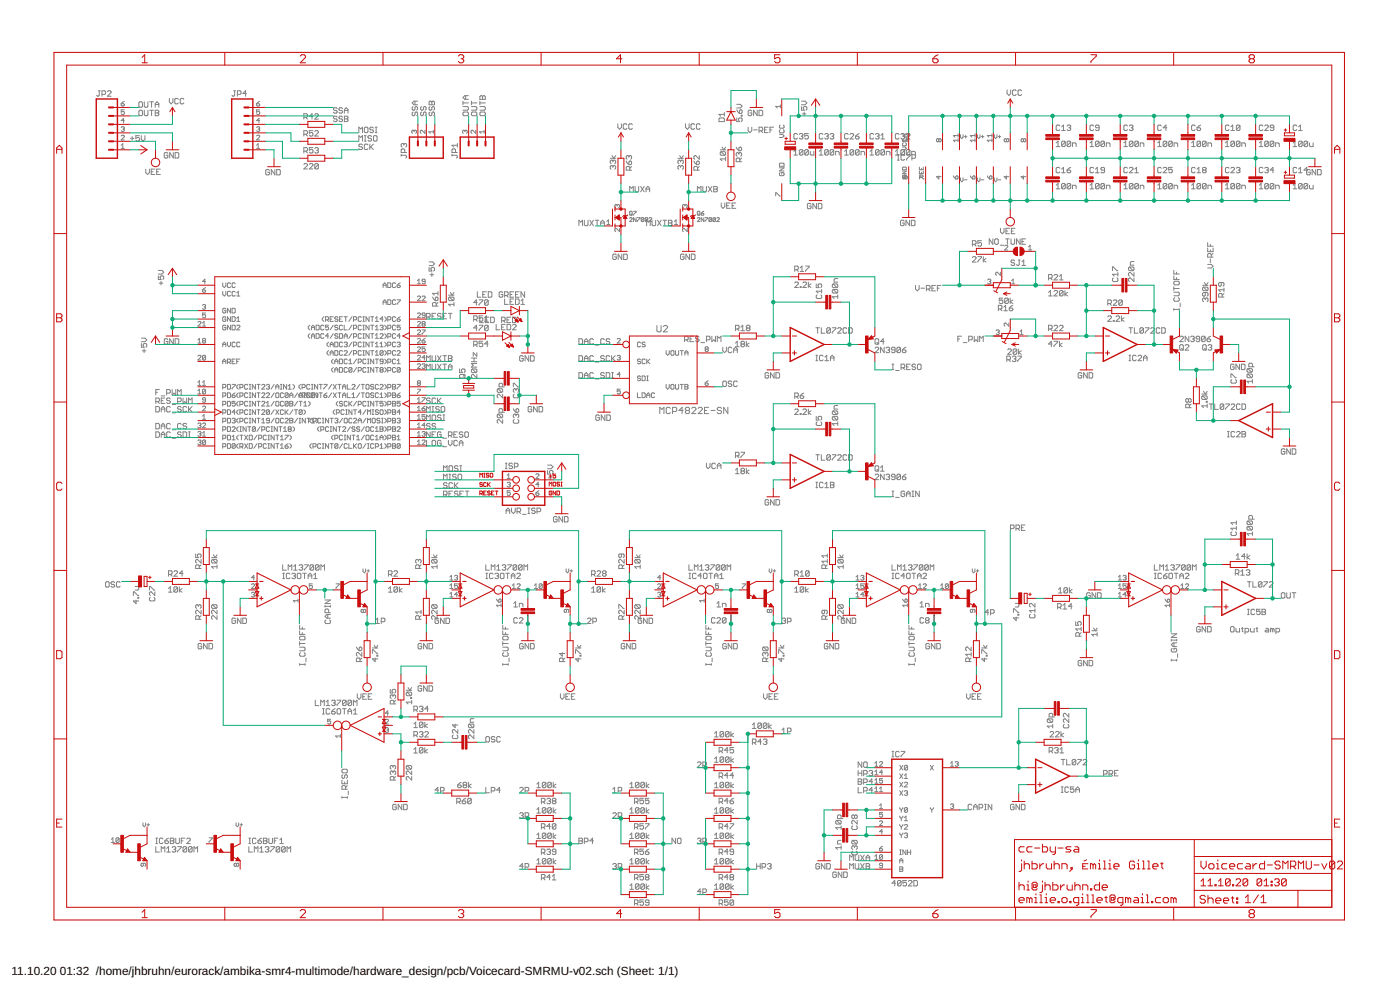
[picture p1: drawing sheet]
<svg xmlns="http://www.w3.org/2000/svg" width="420mm" height="297mm" viewBox="0 0 420 297" stroke-linecap="round" stroke-linejoin="round" font-family="sans-serif">
<defs><g id="words">
<g font-size="3.5">
<text x="3.5" y="292.5">11.10.20</text>
<text x="18" y="292.5">01:32 /home/jhbruhn/eurorack/ambika-smr4-multimode/hardware_design/pcb/Voicecard-SMRMU-v02.sch (Sheet: 1/1)</text>
</g>
</g></defs>
<g fill="none" stroke="#808080" stroke-width=".3">
<path d="M29.5 27.2h.6M29.8 27.2v1.4l-.3 .3-.5-.3M30.6 28.3h.8l.3-.3v-.5l-.3-.3h-.8v1.7M32.2 27.5l.3-.3h.6l.2 .3v.3l-1.1 1.1h1.1M36.4 31.1h.7l.2 .5-.7 .2-.2-.2zM36.4 38.3l.7-.3 .2 .3-.2 .4M36.9 38.7h.2M37.1 38.7l.2 .3-.2 .4-.7-.2M37.3 33h-.9v.7l.5-.3 .4 .3-.2 .7-.7-.3M37.3 36.2h-.9l.7-.7v1.4M37.3 30.4l-.9 .7M41.9 33.1h.6l.3 .3v1l-.3 .3h-.6l-.2-.3v-1z"/>
<path d="M41.9 30.5h.6l.3 .3v1.1l-.3 .3h-.6l-.2-.3v-1.1zM43.3 33.1v1.3l.3 .3h.5l.3-.3v-1.3M43.3 30.5v1.4l.3 .3h.5l.3-.3v-1.4M44.9 33.1h1.1M44.9 30.5h1.1M45.5 30.5v1.7M45.5 33.1v1.6M46.6 33.1h.8l.3 .3-.3 .5 .3 .5-.3 .3h-.8zM46.6 33.9h.8M46.6 32.2v-1.1l.5-.6 .6 .6v1.1M46.6 31.3h1.1M50.8 29.5v1.1l.6 .6 .5-.6v-1.1"/>
<path d="M53.5 29.8l-.2-.3h-.6l-.2 .3v1.1l.2 .3h.6l.2-.3M55.2 29.8l-.3-.3h-.5l-.3 .3v1.1l.3 .3h.5l.3-.3M70.1 27.2h.6M70.4 27.2v1.4l-.3 .3-.5-.3M71.2 28.3h.9l.2-.3v-.5l-.2-.3h-.9v1.7M74 28h-1.1l.8-.8v1.7M77 31.1h.7l.2 .5-.7 .2zM77 38.3l.7-.3 .2 .3-.2 .4M77.5 38.7h.2M77.7 38.7l.2 .3-.2 .4-.7-.2M77.9 33h-.9v.7l.7-.3 .2 .7-.2 .3-.7-.3M77.9 36.2h-.9l.7-.7v1.4"/>
<path d="M77.9 30.4l-.9 .7M91.2 35.2h.8l.3-.3v-.5l-.3-.3h-.8v1.7M91.7 35.2l.6 .6M93.9 39.2h-1.1v.8l.6-.2 .5 .2v.6l-.3 .2h-.5l-.3-.2M93.9 34.9h-1.1l.8-.8v1.7M94.5 39.5l.2-.3h.6l.2 .3v.3l-1 1h1M94.5 34.4l.2-.3h.6l.2 .3v.3l-1 1.1h1M101.2 35.1l-.3-.2h-.5l-.3 .2 .3 .6h.5l.3 .2-.3 .6h-.5l-.3-.3M101.2 32.6l-.3-.3h-.5l-.3 .3 .3 .5h.5l.3 .3-.3 .6h-.5l-.3-.3M102.8 32.6l-.3-.3h-.5l-.3 .6 .3 .2h.5l.3 .6-.3 .3h-.5l-.3-.3M102.8 35.1l-.3-.2h-.5l-.3 .5 .3 .3h.5l.3 .5-.3 .3h-.5l-.3-.3M103.4 34v-1.1l.5-.6 .5 .6v1.1"/>
<path d="M103.4 34.9h.8l.2 .2-.2 .6 .2 .5-.2 .3h-.8zM103.4 33.1h1M103.4 35.7h.8M107.7 39.8v-1.6l.5 .5 .6-.5v1.6M109.6 38.2h.6l.2 .2v1.1l-.2 .3h-.6l-.3-.3v-1.1zM112.1 38.4l-.3-.2h-.5l-.3 .5 .3 .3h.5l.3 .5-.3 .3h-.5l-.3-.3M112.6 39.8h.6M112.6 38.2h.6M112.9 38.2v1.6M124 32l-.3 .3v.5l.3 .3 .5-.3v-.5l.3-.3 .5 .3v.5l-.2 .3M124 33.6l-.3 .3v.5l.3 .3 .5-.3v-.5l.3-.3 .5 .3v.5l-.2 .3M124.3 39.3l-.2-.2-.5 .2 .2 .7"/>
<path d="M124.3 39.3l.2-.2 .5 .2-.2 .7M124.3 39.3v.2M124.5 30.4v1M125.3 30.4h-1.1l-.5 .5 .5 .5h1.1M126.5 32l-.3 .3v.5l.3 .3 .6-.3v-.5l.2-.3 .6 .3v.5l-.3 .3M126.5 33.6l-.3 .3v.5l.3 .3 .6-.3v-.5l.2-.3 .6 .3v.5l-.3 .3M127.5 39.1v.9l-.9-.9-.5 .2 .3 .7M128.8 30.6l.3-.2 .5 .2 .5-.2 .3 .2v.8h-1.6zM129.1 32l-.3 .3v.5l.5 .3 .3-.3v-.5l.5-.3 .3 .3v.5l-.3 .3M129.1 33.6l-.3 .3v.5l.5 .3 .3-.3v-.5l.5-.3 .3 .3v.5l-.3 .3M129.6 30.6v.8M130.1 39.5h-1.4l.4 .5"/>
<path d="M130.1 39.1v.9M138.9 32h1.4l.3 .3v.5l-.3 .3h-1.4M138.9 33.9l.3-.3h1.1l.3 .3v.5l-.3 .3h-1.1l-.3-.3zM138.9 30.4v1M138.9 30.9h1.7M139.5 39.3v.2M139.5 39.3l-.2-.2-.5 .2 .3 .7M139.5 39.3l.3-.2 .4 .2-.2 .7M139.7 28.7v1.1M140.6 28.7h-1.1l-.6 .6 .6 .5h1.1M141.5 32h1.3l.3 .3v.5l-.3 .3h-1.3M141.5 33.9l.3-.3h1l.3 .3v.5l-.3 .3h-1l-.3-.3z"/>
<path d="M141.5 30.4v1M141.5 30.9h1.6M142.8 39.1v.9l-1-.9-.4 .2 .2 .7M144 29l.3-.3 .5 .3 .6-.3 .2 .3v.8h-1.6zM144 32h1.4l.2 .3v.5l-.2 .3h-1.4M144 33.9l.3-.3h1.1l.2 .3v.5l-.2 .3h-1.1l-.3-.3zM144 30.4v1M144 30.9h1.6M144.8 29v.8M145.3 39.5h-1.4l.5 .5M145.3 39.1v.9M185.4 37.1v1.1l.5 .6 .6-.6v-1.1"/>
<path d="M188.1 37.4l-.2-.3h-.6l-.3 .3v1.1l.3 .3h.6l.2-.3M189.8 37.4l-.3-.3h-.5l-.3 .3v1.1l.3 .3h.5l.3-.3M205.7 37.1v1.1l.6 .6 .5-.6v-1.1M208.4 37.4l-.2-.3h-.6l-.2 .3v1.1l.2 .3h.6l.2-.3M210.1 37.4l-.3-.3h-.5l-.3 .3v1.1l.3 .3h.5l.3-.3M216 35.4h1.1l.3 .3v.8h-1.6v-.8zM217.4 34.3h-1.6l.5 .5M217.4 33.8v1M221.1 31.3h1.1l.5 .6-.5 .5h-1.1M221.1 35.4v1.1h.8l-.3-.8 .3-.3h.6l.2 .3v.5l-.2 .3M221.1 32.9l.8 1.1M222.2 32.9l.5 .3v.6l-.2 .2h-.6v-.8z"/>
<path d="M222.5 34.6h.2v.2h-.2zM224.5 38.2v1l.6 .6 .5-.6v-1M225.6 33.4l-.3-.3h-.5l-.3 .3v1l.3 .3h.5l.3-.3v-.5h-.5M226.2 39h1M227.2 33.1v1.6l-1-1.6v1.6M227.8 33.1h.8l.3 .3v1l-.3 .3h-.8zM227.8 39.2h.8l.3-.2v-.6l-.3-.2h-.8v1.6M228.3 39.2l.6 .6M229.4 39h.6M230.5 38.2h-1.1v1.6h1.1M231.1 39h.5M232.2 38.2h-1.1v1.6"/>
<path d="M234.1 37.5l-.2 .3 .2 .7h1l.2-.3-.2-.7M234.1 38.9l-.2 .3 .2 .7h1l.2-.3-.2-.7M234.2 31.9h-1.4l.5 .5M234.2 31.5v.9M240.5 32v1.1h.8l-.2-.6 .2-.5h.6l.2 .3v.5l-.2 .3M240.5 30.4h1.1l.5 .5-.5 .5h-1.1M240.8 34.2h1.1M241.3 33.6v1.1M302.2 27v1.1l.6 .5 .5-.5v-1.1M305 27.3l-.3-.3h-.6l-.2 .3v1l.2 .3h.6l.3-.3M306.6 27.3l-.3-.3h-.5l-.3 .3v1l.3 .3h.5l.3-.3M318.1 37.8l-.3-.3h-.6l-.2 .3v1.1l.2 .3h.6l.3-.3"/>
<path d="M318.6 39.2h1.1M318.6 38.1l.6-.6v1.7M320.3 37.8l.2-.3h.6l.2 .3-.2 .5M320.8 38.3h.3M321.1 38.3l.2 .3-.2 .6h-.6l-.2-.3M328.2 37.8l-.2-.3h-.6l-.3 .3v1.1l.3 .3h.6l.2-.3M329.9 38.3h-.9l-.2-.2 .2-.6h.6l.3 .3v1.1l-.3 .3h-.6l-.2-.3M338.4 37.8l-.3-.3h-.5l-.3 .3v1.1l.3 .3h.5l.3-.3M338.9 37.8l.3-.3h.5l.3 .3-.3 .5M339.5 38.3h.2M339.7 38.3l.3 .3-.3 .6h-.5l-.3-.3M348.5 37.8l-.2-.3h-.6l-.2 .3v1.1l.2 .3h.6l.2-.3"/>
<path d="M350.2 38.3h-1.1l.8-.8v1.7M358.7 37.8l-.3-.3h-.5l-.3 .3v1.1l.3 .3h.5l.3-.3M359.2 38.3h.9l.2 .6-.2 .3h-.6l-.3-.3zM360.3 37.5l-1.1 .8M368.9 37.8l-.3-.3h-.6l-.2 .3v1.1l.2 .3h.6l.3-.3M369.4 39.2h1.1M369.4 38.1l.6-.6v1.7M372.1 37.8l-.2-.3h-.6l-.2 .3v1.1M372.1 37.8v1.1l-.2 .3h-.6l-.2-.3M372.1 37.8l-1 1.1M379 37.8l-.3-.3h-.5l-.3 .3v1.1l.3 .3h.5l.3-.3M379.6 37.8l.2-.3h.6l.2 .3v.3l-1 1.1h1"/>
<path d="M382.3 38.3h-.8l-.3-.2 .3-.6h.5l.3 .3v1.1l-.3 .3h-.5l-.3-.3M389.2 37.8l-.3-.3h-.5l-.3 .3v1.1l.3 .3h.5l.3-.3M389.7 39.2h1.1M389.7 38.1l.6-.6v1.7M36.4 43.6l.5-.5v1.4M36.4 44.5h.9M36.4 40.8l.2-.2 .7 .2-.9 1.2h.9M39.1 41.5h1.1M39.7 41v1.1M41.8 40.7h-1v.8l.8-.3 .2 .3v.6l-.2 .2h-.6l-.2-.2M42.4 40.7v1.1l.5 .5 .6-.5v-1.1M43.8 50.7v1.1l.5 .5 .5-.5v-1.1"/>
<path d="M45.4 51.5h.5M46.5 50.7h-1.1v1.6h1.1M47 51.5h.6M48.1 50.7h-1.1v1.6h1.1M50.4 46l-.3-.2h-.5l-.3 .2v1.1l.3 .3h.5l.3-.3v-.5h-.6M52 45.8v1.6l-1.1-1.6v1.6M52.6 45.8h.8l.3 .2v1.1l-.3 .3h-.8zM77 40.8l.2-.2 .7 .2-.9 1.2h.9M77 44.5h.9M77 43.6l.5-.5v1.4M80.9 51.1l-.3-.2h-.6l-.2 .2v1.1l.2 .3h.6l.3-.3v-.5h-.6M82.5 50.9v1.6l-1.1-1.6v1.6"/>
<path d="M83 50.9h.9l.2 .2v1.1l-.2 .3h-.9zM91.2 45.4h.8l.3-.3v-.5l-.3-.3h-.8v1.6M91.2 40.3h.8l.3-.3v-.5l-.3-.3h-.8v1.6M91.2 49.3l.3-.2h.5l.3 .2v.3l-1.1 1.1h1.1M91.7 45.4l.6 .5M91.7 40.3l.6 .5M92.8 49.3l.3-.2h.5l.3 .2v.3l-1.1 1.1h1.1M93.9 44.3h-1.1v.8l.6-.3 .5 .3v.5l-.3 .3h-.5l-.3-.3M94.5 44.6l.2-.3h.6l.2 .3-.2 .5M95 45.1h.3M95.3 45.1l.2 .3-.2 .5h-.6l-.2-.3M95.5 49.3v1.1l-.2 .3h-.6l-.2-.3"/>
<path d="M95.5 49.3l-.2-.2h-.6l-.2 .2v1.1M95.5 49.3l-1 1.1M107.7 42.3v-1.6l.5 .5 .6-.5v1.6M108.8 43.5l-.3-.3h-.5l-.3 .3 .3 .5h.5l.3 .3-.3 .6h-.5l-.3-.3M109.3 40.7h.6M109.3 42.3h.6M109.6 40.7v1.6M110.4 43.5l-.2-.3h-.6l-.3 .3v1.1l.3 .3h.6l.2-.3M111 43.2v1.7M111.3 44l.8 .9M111.5 41l-.2-.3h-.6l-.3 .3 .3 .5h.6l.2 .3-.2 .5h-.6l-.3-.2M112.1 43.2l-1.1 1.1"/>
<path d="M112.3 40.7h.6l.3 .3v1.1l-.3 .2h-.6l-.2-.2v-1.1zM120.4 46.6h1.4l.2 .3-.2 .5M120.4 46.3v.6M121.2 43.3l.3-.2 .5 .2v.6l-.2 .2M121.2 43.3l-.3-.2-.5 .2v.6l.3 .2M121.2 43.3v.3M121.5 45.8v-.8l-.3-.3h-.5l-.3 .3v.8h1.6M135.6 46.6h1.4l.3 .3-.3 .5M135.6 46.3v.6M136.7 45.8v-.8l-.2-.3h-.6l-.3 .3v.8h1.7M137.3 43.6h-1.7l.6 .5M137.3 43.1v1"/>
<path d="M183.1 47.5h1.7M183.7 46.7l.5 .8 .6-.8M183.9 48.3l-.2-.3-.6 .3v.6l.3 .2M183.9 50l-.2-.3-.6 .3v.5l.3 .3M183.9 50l.3-.3 .6 .3v.5l-.3 .3M183.9 48.3v.3M183.9 50v.2M183.9 48.3l.3-.3 .6 .3v.6l-.3 .2M187.9 48.3l.8 1.1M188.7 46.9l.3-.2 .5 .2v.6l-.2 .3M188.7 46.9l-.2-.2-.6 .2v.6l.3 .3M188.7 46.9v.3"/>
<path d="M189 57.6v-1.7l.5 .6 .6-.6v1.7M189 51.1v-.9l-.3-.2h-.5l-.3 .2v.9h1.6M189 48.3l.5 .3v.5l-.2 .3h-.6v-.8zM189.5 50l-.5 .5M190.6 55.9v1.4l.3 .3h.5l.3-.3v-1.4M192.3 55.9l1 1.7M193.3 55.9l-1 1.7M193.9 57.6v-1.1l.5-.6 .6 .6v1.1M193.9 56.7h1.1M203.5 47.5h1.6M204 46.7l.5 .8 .6-.8M204.3 48.3l-.3-.3-.5 .3v.6l.2 .2"/>
<path d="M204.3 50l-.3-.3-.5 .3v.5l.2 .3M204.3 50l.2-.3 .6 .3v.5l-.3 .3M204.3 48.3l.2-.3 .6 .3v.6l-.3 .2M204.3 48.3v.3M204.3 50v.2M208.2 48.3l.9 1.1M209.1 48.6l.2-.3 .6 .3v.5l-.3 .3h-.5zM209.3 57.6v-1.7l.5 .6 .6-.6v1.7M209.3 51.1v-.9l-.2-.2h-.6l-.3 .2v.9h1.7M209.9 46.7v1.1l-1.1-1.1-.6 .2v.6l.3 .3M209.9 50l-.6 .5M210.9 55.9v1.4l.3 .3h.6l.2-.3v-1.4"/>
<path d="M212.6 55.9l1.1 1.7M213.7 55.9l-1.1 1.7M214.2 55.9h.8l.3 .3-.3 .5 .3 .6-.3 .3h-.8zM214.2 56.7h.8M216.2 45h1.6M216.4 45.5l-.2 .3v.5l.2 .3h1.1M216.4 45.5h1.1l.3 .3v.5l-.3 .3M216.4 45.5l1.1 1.1M216.7 44.2l.5 .8 .6-.8M217.8 47.7h-1.6l.5 .5M217.8 47.1v1.1M220.9 44.2l.9 1"/>
<path d="M221.8 46.1l.2-.3 .6 .3v.5l-.3 .3M221.8 46.1l-.3-.3-.6 .3v.5l.3 .3M221.8 44.4l.2-.2 .6 .2v.6l-.3 .2h-.5zM221.8 46.1v.2M222 48.5v-.8l-.2-.3h-.6l-.3 .3v.8h1.7M222.6 47.4l-.6 .6M232.8 58.8v-1l1.4 1M233.9 49.2l.2-.2h1l.2 .2v.7h-1.4zM233.9 40.3h.9l.5 .5-.5 .5h-.9M233.9 50.4h1.4l-1.4 .9h1.4M234.1 51.8l-.2 .2 .2 .7h1l.2-.2-.2-.7h-.5v.4M238.3 46.5h1"/>
<path d="M238.3 45.4l.5-.5v1.6M239.3 40.3l-.2-.2h-.6l-.2 .2v1.1l.2 .3h.6l.2-.3M239.9 40.3l.3-.2h.5l.3 .2-.3 .6M240.4 40.9h.3M240.7 40.9l.3 .2-.3 .6h-.5l-.3-.3M241 45.1v1.1l-.3 .3h-.5l-.3-.3M241 45.1l-.3-.2h-.5l-.3 .2v1.1M241 45.1l-1.1 1.1M242.6 45.1v1.1l-.3 .3h-.5l-.3-.3M242.6 45.1l-.3-.2h-.5l-.3 .2v1.1M242.6 40.1h-1.1v.8l.6-.3 .5 .3v.5l-.3 .3h-.5l-.3-.3M242.6 45.1l-1.1 1.1"/>
<path d="M243.2 45.4v.8l.2 .3h.8v-1.1M245.9 45.4l.5-.5v1.6M245.9 46.5h1.1M247 40.3l-.3-.2h-.6l-.2 .2v1.1l.2 .3h.6l.3-.3M247.5 40.3l.3-.2h.5l.3 .2-.3 .6M248 40.9h.3M248.3 40.9l.3 .2-.3 .6h-.5l-.3-.3M248.6 45.1v1.1l-.3 .3h-.5l-.3-.3M248.6 45.1l-.3-.2h-.5l-.3 .2v1.1M248.6 45.1l-1.1 1.1M249.1 40.3l.3-.2h.6l.2 .2-.2 .6M249.7 40.9h.3"/>
<path d="M250 40.9l.2 .2-.2 .6h-.6l-.3-.3M250.2 45.1v1.1l-.2 .3h-.6l-.3-.3M250.2 45.1l-.2-.2h-.6l-.3 .2v1.1M250.2 45.1l-1.1 1.1M250.8 46.5v-1.1h.8l.3 .3v.8M253.5 46.5h1.1M253.5 45.4l.5-.5v1.6M254.6 40.3l-.3-.2h-.6l-.2 .2v1.1l.2 .3h.6l.3-.3M255.1 40.3l.3-.2h.5l.3 .2v.3l-1.1 1.1h1.1M256.2 45.1v1.1l-.3 .3h-.5l-.3-.3M256.2 45.1l-.3-.2h-.5l-.3 .2v1.1M256.2 45.1l-1.1 1.1"/>
<path d="M256.8 40.9h.8l.2 .5-.2 .3h-.6l-.2-.3zM257.8 45.1v1.1l-.2 .3h-.6l-.2-.3M257.8 45.1l-.2-.2h-.6l-.2 .2v1.1M257.8 45.1l-1 1.1M257.8 40.1l-1 .8M258.4 46.5v-1.1h.8l.3 .3v.8M261.1 46.5h1.1M261.1 45.4l.5-.5v1.6M262.2 40.3l-.3-.2h-.5l-.3 .2v1.1l.3 .3h.5l.3-.3M262.7 40.3l.3-.2h.5l.3 .2-.3 .6M263.3 40.9h.2M263.5 40.9l.3 .2-.3 .6h-.5l-.3-.3"/>
<path d="M263.8 45.1v1.1l-.3 .3h-.5l-.3-.3M263.8 45.1l-.3-.2h-.5l-.3 .2v1.1M263.8 45.1l-1.1 1.1M264.4 41.7h1.1M264.4 40.6l.5-.5v1.6M265.5 45.1v1.1l-.3 .3h-.6l-.2-.3M265.5 45.1l-.3-.2h-.6l-.2 .2v1.1M265.5 45.1l-1.1 1.1M266 46.5v-1.1h.8l.3 .3v.8M268.7 46.5h1.1M268.7 45.4l.6-.5v1.6M269.3 48h.6"/>
<path d="M269.3 46.4h.6M269.6 46.4v1.6M269.8 40.3l-.3-.2h-.5l-.3 .2v1.1l.3 .3h.5l.3-.3M270.4 40.3l.2-.2h.6l.2 .2-.2 .6M270.8 44.1h.8l.4 .4-.4 .4h-1l-.2 .2v1.1M270.8 51.3h1.2l-1.2 .8h1.2M270.9 40.9h.3M270.9 40.2l.7 .9M271 41.8l-.2 .2 .2 .5h.8l.2-.1-.2-.6M271 52.5l-.2 .2 .2 .6h.8l.2-.2-.2-.6h-.4v.4M271 42.9l-.2 .2 .2 .6h.8l.2-.2-.2-.6M271 50.1h.8l.2 .8h-1.2z"/>
<path d="M271.2 40.9l.2 .2-.2 .6h-.6l-.2-.3M271.2 44.9l.2 .2M271.4 45.1v1.1l-.2 .3h-.6l-.2-.3M271.4 45.1l-1 1.1M271.5 46.7l-.3-.3h-.5l-.3 .3v1.1l.3 .2h.5l.3-.2M271.6 53l-.2-.2-.5 .2 .2 .7 .5-.2M271.6 40.4l.2-.2 .5 .2-.2 .7h-.5zM271.6 53l.2-.2 .5 .2-.2 .7-.5-.2M271.6 53v.5M272 40.3l.3-.2h.5l.3 .2v.3l-1.1 1.1h1.1M272.1 46.4h1v.3l-1 1.1v.2M272.3 41.6v.9"/>
<path d="M272.3 42.1h-1.4l.5 .4M273.1 45.1v1.1l-.3 .3h-.5l-.3-.3M273.1 45.1l-.3-.2h-.5l-.3 .2v1.1M273.1 45.1l-1.1 1.1M273.6 46.5v-1.1h.8l.3 .3v.8M273.7 47.5h.8l.3-.3v-.5l-.3-.3h-.8v1.6M275.9 52.5h.8l.4 .4-.4 .4h-.8M275.9 50.1v.8h1.2v-.8M275.9 51.3v.8h1.2v-.8M276 53.7v-.9l1.4 .9M276.5 50.5v.4M276.5 51.7v.4"/>
<path d="M281.7 41.8l.3-.2 .4 .2-.2 .7-.5-.2M281.7 41.8l-.2-.2-.4 .2 .2 .7 .4-.2M281.7 52.8v.9l-.6-.7h1.3M281.7 41.8v.5M286.1 52.8l.7 .9M286.8 53l.3-.2 .4 .2-.2 .7h-.5zM287.5 42.1h-1.4l.5 .4M287.5 40.7h-1.4l.5 .4M287.5 40.2v.9M287.5 41.6v.9M288.2 40.4v.8l.4 .4 .4-.4v-.8M288.2 53.4v.7l.4 .4 .4-.4v-.7"/>
<path d="M289.4 41h.8M289.4 54h.8M289.8 40.6v.8M291.2 52.8l.7 .9M291.9 53l.2-.2 .5 .2-.2 .7h-.5zM292.6 40.2v.9M292.6 41.6v.9M292.6 42.1h-1.4l.5 .4M292.6 40.7h-1.4l.5 .4M293.3 40.4v.8l.4 .4 .4-.4v-.8M293.3 53.4v.7l.4 .4 .4-.4v-.7M294.5 41h.8"/>
<path d="M294.5 54h.8M294.9 40.6v.8M296.3 52.8l.7 .9M297 53l.2-.2 .5 .2-.2 .7h-.5zM297.7 42.1h-1.4l.5 .4M297.7 40.7h-1.4l.5 .4M297.7 40.2v.9M297.7 41.6v.9M298.4 40.4v.8l.4 .4 .4-.4v-.8M298.4 53.4v.7l.4 .4 .4-.4v-.7M299.6 41h.8M299.6 54h.8"/>
<path d="M300 40.6v.8M302.1 41.8l.2-.2 .5 .2-.3 .7-.4-.2M302.1 52.8v.9l-.7-.7h1.4M302.1 41.8l-.3-.2-.4 .2 .2 .7 .5-.2M302.1 41.8v.5M307.1 41.8l.3-.2 .4 .2-.2 .7-.5-.2M307.1 41.8l-.2-.2-.4 .2 .2 .7 .4-.2M307.1 52.8v.9l-.6-.7h1.3M307.1 41.8v.5M317 44h1.1M317 42.9l.5-.5v1.6M317 55.6l.5-.5v1.6"/>
<path d="M317 56.7h1.1M318.1 50.5l-.3-.3h-.6l-.2 .3v1.1l.2 .2h.6l.3-.2M318.6 50.8l.6-.6v1.6M318.6 51.8h1.1M319.7 42.6v1.1l-.3 .3h-.5l-.3-.3M319.7 42.6l-.3-.2h-.5l-.3 .2v1.1M319.7 55.3l-.3-.2h-.5l-.3 .2v1.1M319.7 55.3v1.1l-.3 .3h-.5l-.3-.3M319.7 42.6l-1.1 1.1M319.7 55.3l-1.1 1.1M320.3 51h.8l.2 .6-.2 .2h-.6l-.2-.2zM321.3 42.6v1.1l-.2 .3h-.6l-.2-.3"/>
<path d="M321.3 42.6l-.2-.2h-.6l-.2 .2v1.1M321.3 55.3l-.2-.2h-.6l-.2 .2v1.1M321.3 55.3v1.1l-.2 .3h-.6l-.2-.3M321.3 42.6l-1 1.1M321.3 55.3l-1 1.1M321.3 50.2l-1 .8M321.9 44v-1.1h.8l.3 .3v.8M321.9 56.7v-1.1h.8l.3 .3v.8M327.1 44h1.1M327.1 42.9l.6-.5v1.6M327.1 55.6l.6-.5v1.6M327.1 56.7h1.1"/>
<path d="M328.2 50.5l-.2-.3h-.6l-.3 .3v1.1l.3 .2h.6l.2-.2M328.8 50.8l.5-.6v1.6M328.8 51.8h1.1M329.9 42.6v1.1l-.3 .3h-.6l-.2-.3M329.9 42.6l-.3-.2h-.6l-.2 .2v1.1M329.9 55.3l-.3-.2h-.6l-.2 .2v1.1M329.9 55.3v1.1l-.3 .3h-.6l-.2-.3M329.9 42.6l-1.1 1.1M329.9 55.3l-1.1 1.1M331.5 42.6v1.1l-.3 .3h-.5l-.3-.3M331.5 42.6l-.3-.2h-.5l-.3 .2v1.1M331.5 51h-.8l-.3-.2 .3-.6h.5l.3 .3v1.1l-.3 .2h-.5l-.3-.2"/>
<path d="M331.5 55.3l-.3-.2h-.5l-.3 .2v1.1M331.5 55.3v1.1l-.3 .3h-.5l-.3-.3M331.5 42.6l-1.1 1.1M331.5 55.3l-1.1 1.1M332 44v-1.1h.9l.2 .3v.8M332 56.7v-1.1h.9l.2 .3v.8M337.3 44h1.1M337.3 42.9l.5-.5v1.6M337.3 55.6l.5-.5v1.6M337.3 56.7h1.1M338.4 50.5l-.3-.3h-.5l-.3 .3v1.1l.3 .2h.5l.3-.2M338.9 50.5l.3-.3h.5l.3 .3v.3l-1.1 1h1.1"/>
<path d="M340 42.6v1.1l-.3 .3h-.5l-.3-.3M340 42.6l-.3-.2h-.5l-.3 .2v1.1M340 55.3l-.3-.2h-.5l-.3 .2v1.1M340 55.3v1.1l-.3 .3h-.5l-.3-.3M340 42.6l-1.1 1.1M340 55.3l-1.1 1.1M340.6 51.8h1.1M340.6 50.8l.5-.6v1.6M341.7 42.6v1.1l-.3 .3h-.6l-.2-.3M341.7 42.6l-.3-.2h-.6l-.2 .2v1.1M341.7 55.3l-.3-.2h-.6l-.2 .2v1.1M341.7 55.3v1.1l-.3 .3h-.6l-.2-.3"/>
<path d="M341.7 42.6l-1.1 1.1M341.7 55.3l-1.1 1.1M342.2 44v-1.1h.8l.3 .3v.8M342.2 56.7v-1.1h.8l.3 .3v.8M347.5 44h1M347.5 42.9l.5-.5v1.6M347.5 55.6l.5-.5v1.6M347.5 56.7h1M348.5 50.5l-.2-.3h-.6l-.2 .3v1.1l.2 .2h.6l.2-.2M349.1 50.5l.3-.3h.5l.3 .3v.3l-1.1 1h1.1M350.2 42.6v1.1l-.3 .3h-.5l-.3-.3M350.2 42.6l-.3-.2h-.5l-.3 .2v1.1"/>
<path d="M350.2 55.3l-.3-.2h-.5l-.3 .2v1.1M350.2 55.3v1.1l-.3 .3h-.5l-.3-.3M350.2 42.6l-1.1 1.1M350.2 55.3l-1.1 1.1M351.8 42.6v1.1l-.3 .3h-.5l-.3-.3M351.8 42.6l-.3-.2h-.5l-.3 .2v1.1M351.8 50.2h-1.1v.8l.8-.2 .3 .2v.6l-.3 .2h-.5l-.3-.2M351.8 55.3l-.3-.2h-.5l-.3 .2v1.1M351.8 55.3v1.1l-.3 .3h-.5l-.3-.3M351.8 42.6l-1.1 1.1M351.8 55.3l-1.1 1.1M352.4 44v-1.1h.8l.2 .3v.8"/>
<path d="M352.4 56.7v-1.1h.8l.2 .3v.8M357.6 44h1.1M357.6 56.7h1.1M357.6 42.9l.6-.5v1.6M357.6 55.6l.6-.5v1.6M358.7 50.5l-.3-.3h-.5l-.3 .3v1.1l.3 .2h.5l.3-.2M359.2 51.8h1.1M359.2 50.8l.6-.6v1.6M360.3 42.6v1.1l-.2 .3h-.6l-.3-.3M360.3 42.6l-.2-.2h-.6l-.3 .2v1.1M360.3 55.3v1.1l-.2 .3h-.6l-.3-.3M360.3 55.3l-.2-.2h-.6l-.3 .2v1.1"/>
<path d="M360.3 42.6l-1.1 1.1M360.3 55.3l-1.1 1.1M361.1 51l-.2-.2 .2-.6h.6l.3 .3-.3 .5M361.1 51l-.2 .3 .2 .5h.6l.3-.2-.3-.6M361.1 51h.6M362 42.6v1.1l-.3 .3h-.6l-.2-.3M362 42.6l-.3-.2h-.6l-.2 .2v1.1M362 55.3l-.3-.2h-.6l-.2 .2v1.1M362 55.3v1.1l-.3 .3h-.6l-.2-.3M362 42.6l-1.1 1.1M362 55.3l-1.1 1.1M362.5 44v-1.1h.8l.3 .3v.8"/>
<path d="M362.5 56.7v-1.1h.8l.3 .3v.8M367.8 44h1.1M367.8 56.7h1.1M367.8 42.9l.5-.5v1.6M367.8 55.6l.5-.5v1.6M368.9 50.5l-.3-.3h-.6l-.2 .3v1.1l.2 .2h.6l.3-.2M369.4 50.5l.3-.3h.5l.3 .3v.3l-1.1 1h1.1M370.5 42.6v1.1l-.3 .3h-.5l-.3-.3M370.5 42.6l-.3-.2h-.5l-.3 .2v1.1M370.5 55.3v1.1l-.3 .3h-.5l-.3-.3M370.5 55.3l-.3-.2h-.5l-.3 .2v1.1M370.5 42.6l-1.1 1.1"/>
<path d="M370.5 55.3l-1.1 1.1M371.1 50.5l.2-.3h.6l.2 .3-.2 .5M371.6 51h.3M371.9 51l.2 .3-.2 .5h-.6l-.2-.2M372.1 42.6v1.1l-.2 .3h-.6l-.2-.3M372.1 42.6l-.2-.2h-.6l-.2 .2v1.1M372.1 55.3v1.1l-.2 .3h-.6l-.2-.3M372.1 55.3l-.2-.2h-.6l-.2 .2v1.1M372.1 42.6l-1 1.1M372.1 55.3l-1 1.1M372.7 44v-1.1h.8l.3 .3v.8M372.7 56.7v-1.1h.8l.3 .3v.8"/>
<path d="M377.9 44h1.1M377.9 55.6l.6-.5v1.6M377.9 56.7h1.1M377.9 42.9l.6-.5v1.6M379 50.5l-.3-.3h-.5l-.3 .3v1.1l.3 .2h.5l.3-.2M379.6 50.5l.2-.3h.6l.2 .3-.2 .5M380.1 51h.3M380.4 51l.2 .3-.2 .5h-.6l-.2-.2M380.6 42.6v1.1l-.2 .3h-.6l-.2-.3M380.6 42.6l-.2-.2h-.6l-.2 .2v1.1M380.6 55.3v1.1l-.2 .3h-.6l-.2-.3M380.6 55.3l-.2-.2h-.6l-.2 .2v1.1"/>
<path d="M380.6 42.6l-1 1.1M380.6 55.3l-1 1.1M382.3 42.6v1.1l-.3 .3h-.5l-.3-.3M382.3 42.6l-.3-.2h-.5l-.3 .2v1.1M382.3 55.3v1.1l-.3 .3h-.5l-.3-.3M382.3 55.3l-.3-.2h-.5l-.3 .2v1.1M382.3 42.6l-1.1 1.1M382.3 55.3l-1.1 1.1M382.3 51h-1.1l.8-.8v1.6M382.8 44v-1.1h.8l.3 .3v.8M382.8 56.7v-1.1h.8l.3 .3v.8M388.1 42.9l.5-.5v1.6"/>
<path d="M388.1 55.6l.5-.5v1.6M388.1 44h1.1M388.1 56.7h1.1M389.2 50.5l-.3-.3h-.5l-.3 .3v1.1l.3 .2h.5l.3-.2M389.7 50.8l.6-.6v1.6M389.7 51.8h1.1M390.8 42.6v1.1l-.3 .3h-.5l-.3-.3M390.8 42.6l-.3-.2h-.5l-.3 .2v1.1M390.8 55.3l-.3-.2h-.5l-.3 .2v1.1M390.8 55.3v1.1l-.3 .3h-.5l-.3-.3M390.8 42.6l-1.1 1.1M390.8 55.3l-1.1 1.1"/>
<path d="M392.2 51.1l.2-.2h.6l.2 .2M392.5 42.6v1.1l-.3 .3h-.6l-.2-.3M392.5 42.6l-.3-.2h-.6l-.2 .2v1.1M392.5 55.3l-.3-.2h-.6l-.2 .2v1.1M392.5 55.3v1.1l-.3 .3h-.6l-.2-.3M392.5 42.6l-1.1 1.1M392.5 51h-1.1l.8-.8v2l.2 .3h.6l.2-.3v-.5h-.5M392.5 55.3l-1.1 1.1M393 42.9v.8l.3 .3h.8v-1.1M393 55.6v.8l.3 .3h.8v-1.1M394.9 50.9v1.6l-1.1-1.6v1.6M395.4 50.9h.8l.3 .2v1.1l-.3 .3h-.8z"/>
<path d="M128.8 78.6h1.1l.5 .5-.5 .6h-1.1M173.7 67.7v-1.6l.6 .5 .5-.5v1.6M175.4 66.1v1.4l.2 .2h.6l.3-.2v-1.4M177 66.1l1.1 1.6M178.1 66.1l-1.1 1.6M178.6 66.1h1.1M179.2 66.1v1.6M180.3 66.9h1.1M180.3 67.7v-1.1l.5-.5 .6 .5v1.1M182.1 66.4l.5-.4v1.4M182.1 67.4h.9M185 76.5l-.3-.3h-.5l-.3 .3v1.1l.3 .3h.5l.3-.3v-.5h-.6"/>
<path d="M185.2 61.6l-.2-.2-.5 .2 .3 .7M185.2 61.6l.3-.2 .4 .2-.2 .7M185.2 61.6v.2M185.9 68.6v.9l-.9-.9-.5 .2 .3 .7M186.6 76.2v1.7l-1.1-1.7v1.7M187.2 76.2h.8l.3 .3v1.1l-.3 .3h-.8zM189 65.5l.1-.2 .6 .2-.7 1h.7M189.1 63.4l.6 .2-.2 1-.5-.2zM189.3 64.2l.4 .4M190.1 63.4h.8l-.8 1.2M190.9 65.3v1.2l-.8-1.2v1.2M191.3 65.3h.8l-.8 1.2"/>
<path d="M193.2 65.5l-.2 1-.6-.2M193.2 65.5l-.5-.2-.3 .2v.8M193.2 65.5l-.8 .8M194.1 67.7v-1.6l.5 .5 .5-.5v1.6M194.4 65.5l-.2 1-.6-.2M194.4 65.5l-.6-.2-.2 1M194.4 65.5l-.8 .8M194.8 65.5l.2-.2 .6 .2-.8 1h.8M195.7 66.1v1.4l.3 .2h.5l.3-.2v-1.4M197.3 66.1l1.1 1.6M198.4 66.1l-1.1 1.6M199 66.1h1"/>
<path d="M199.5 66.1v1.6M200.6 66.1h.8l.3 .3-.3 .5 .3 .6-.3 .2h-.8zM200.6 66.9h.8M202.4 67.4h1M202.4 66.4l.5-.4v1.4M205.3 76.5l-.3-.3h-.5l-.3 .3v1.1l.3 .3h.5l.3-.3v-.5h-.6M205.5 61.6l.3-.2 .4 .2-.2 .7M205.5 61.6l-.2-.2-.4 .2 .2 .7M205.5 61.6v.2M206.2 68.6v.9l-.9-.9-.4 .2 .2 .7M206.9 76.2v1.7l-1.1-1.7v1.7M207.5 76.2h.8l.3 .3v1.1l-.3 .3h-.8z"/>
<path d="M209.3 65.5l.2-.2 .5 .2-.7 1h.7M209.5 63.4l.5 .2-.2 1-.5-.2zM209.7 64.2l.3 .4M210.4 64h.6l.2 .4-.6 .2zM211.2 65.3v1.2l-.8-1.2v1.2M211.2 63.4l-.8 .6M211.6 65.3h.8l-.8 1.2M213.6 65.5l-.2 1-.6-.2M213.6 65.5l-.6-.2-.2 1M213.6 65.5l-.8 .8M214.7 65.5l-.2 1-.5-.2M214.7 65.5l-.6-.2-.1 1"/>
<path d="M214.7 65.5l-.7 .8M215.1 65.5l.2-.2 .6 .2-.8 1h.8M216.5 60.9v1.1l.5 .5 .5-.5v-1.1M218.1 61.7h.5M219.2 60.9h-1.1v1.6h1.1M219.7 61.7h.6M220.8 60.9h-1.1v1.6h1.1M241.8 79.8h1l-1 1.6M243.4 61.3l-.3-.3h-.5l-.3 .3v1.1l.3 .2h.5l.3-.2v-.6h-.6M245 61v1.6l-1.1-1.6v1.6M245.6 61h.8l.3 .3v1.1l-.3 .2h-.8zM271.3 66.4l-.2-.3h-.6l-.3 .3v1.1l.3 .2h.6l.2-.2v-.6h-.5"/>
<path d="M273 66.1v1.6l-1.1-1.6v1.6M273.5 66.1h.8l.3 .3v1.1l-.3 .2h-.8zM291.8 73.3h.9l.2-.3v-.5l-.2-.3h-.9v1.7M291.8 77.3l.3-.3h.6l.2 .3v.3l-1.1 1h1.1M292.4 73.3l.5 .6M293.5 77h1.1v.3l-1.1 1.1v.2M294.6 72.2h-1.1v.8l.8-.3 .3 .3v.6l-.3 .3h-.6l-.2-.3M295.1 77v1.6M295.9 77.6l-.8 .5 .8 .5M298 71.7v1.6l-1.1-1.6v1.6M298.5 71.9l.3-.2h.5l.3 .2v1.1l-.3 .3h-.5l-.3-.3zM300.2 73.6h1"/>
<path d="M300.2 68.5v1.1l.6 .5 .5-.5v-1.1M301.5 73.8l.2-.2 .7 .2-.9 1.2h.9M301.8 71.7h1.1M301.9 69.3h.5M302.3 71.7v1.6M303 68.5h-1.1v1.6h1.1M303.4 71.7v1.3l.3 .3h.5l.3-.3v-1.3M303.5 69.3h.6M304.5 78.3l-.3-.3h-.5l-.3 .3 .3 .5h.5l.3 .3-.3 .6h-.5l-.3-.3M304.6 68.5h-1.1v1.6h1.1M305.6 78h.6M305.9 78v1.4l-.3 .3-.5-.3"/>
<path d="M306.2 71.7v1.6l-1.1-1.6v1.6M306.7 79.7h1.1M306.7 72.5h.5M306.7 78.6l.5-.6v1.7M307.8 71.7h-1.1v1.6h1.1M308.7 75h.9M308.7 74.1l.4-.5v1.4M340.3 78.5h-.8l-.3 .3v.8h1.1M362.4 79.3h1.1l.6 .6-.6 .5h-1.1M362.4 72.8v1.1h1.7M362.4 74.4v1.1h1.7v-1.1M363.2 73.3v.6"/>
<path d="M363.2 75v.5M363.2 77.7v1.1M363.5 77.2v-.9l-.3-.2h-.5l-.3 .2v.9h1.7M364.1 76.1l-.6 .5M47.5 82.8v1.1h.8l-.3-.6 .3-.5h.6l.2 .2v.6l-.2 .3M47.5 81.1h1.1l.5 .6-.5 .5h-1.1M47.8 85h1.1M48.3 84.4v1.1M59.4 96.7l.2-.2 .7 .2-.9 1.2h.9M60.8 87h.7l.2 .5-.7 .2zM60.8 91.6l.7-.2 .2 .2-.2 .5M60.8 96.9l.4-.4v1.4"/>
<path d="M60.8 97.9h.9M61.2 92.1h.3M61.5 92.1l.2 .2-.2 .5-.7-.3M61.7 93.9h-.9v.7l.7-.2 .2 .7-.2 .2-.7-.2M61.7 84.5h-.9l.7-.7v1.4M61.7 86.3l-.9 .7M66.8 84.9v.9l.5 .5 .5-.5v-.9M66.8 87.4v.9l.5 .5 .5-.5v-.9M67.8 97.8l-.3-.2-.7 .2v.9l.3 .3 .7-.3v-.4h-.5M67.8 95.3l-.3-.3-.7 .3v.9l.3 .2 .7-.2v-.5h-.5M67.8 92.7l-.3-.2-.7 .2v1l.3 .2 .7-.2v-.5h-.5M69.2 85.1l-.2-.2-.7 .2v.9l.2 .3 .7-.3"/>
<path d="M69.2 87.7l-.2-.3-.7 .3v.9l.2 .2 .7-.2M69.2 92.5v1.4l-.9-1.4v1.4M69.2 95v1.4l-.9-1.4v1.4M69.2 97.6v1.4l-.9-1.4v1.4M69.7 97.6h.7l.2 .2v.9l-.2 .3h-.7zM69.7 95h.7l.2 .3v.9l-.2 .2h-.7zM69.7 92.5h.7l.2 .2v1l-.2 .2h-.7zM70.6 85.1l-.2-.2-.7 .2v.9l.2 .3 .7-.3M70.6 87.7l-.2-.3-.7 .3v.9l.2 .2 .7-.2M71.1 97.8l.2-.2 .7 .2-.9 1.2h.9M71.1 96.4h.9M71.1 88.8h.9"/>
<path d="M71.1 95.5l.4-.5v1.4M71.1 87.9l.4-.5v1.4M93 97.6l-.5 .4v.5l.5 .5M93.5 99v-1l.4-.4 .5 .4v1M93.5 98.3h.9M94.9 97.6h.7l.2 .2v.9l-.2 .3h-.7zM97.2 97.8l-.2-.2-.7 .2v.9l.2 .3 .7-.3M97.2 95l-.5 .5v.5l.5 .4M97.7 96h.7l.2-.7-.2-.3h-.7v1.4M98.1 96l.5 .4M98.6 97.6h-.9v.7l.7-.3 .2 .7-.2 .3-.7-.3M99.1 95.7h.4"/>
<path d="M100 95h-.9v1.4h.9M100 97.6l-.9 1.4M101.4 97.8l-.7-.2-.2 .4 .7 .3 .2 .4-.2 .3-.7-.3M101.4 95.3l-.7-.3-.2 .5 .7 .2 .2 .5-.2 .2-.7-.2M101.9 95.7h.4M102.8 97.8l-.2-.2-.7 .2v.9l.2 .3 .7-.3M102.8 95h-.9v1.4h.9M103.3 97.6v1.4h.9M103.3 95h.9M103.8 95v1.4M105.6 97.6l-.9 1.4M105.6 95l-.9 1.4"/>
<path d="M106.1 96h.7l.2-.7-.2-.3h-.7v1.4M106.1 98.5h.7l.2-.7-.2-.2h-.7v1.4M108.4 97.8l-.2-.2-.7 .2v.9l.2 .3 .7-.3M108.4 95.3l-.2-.3-.7 .3v.9l.2 .2 .7-.2M108.9 97.6h.5M108.9 96.4h.5M108.9 99h.5M108.9 95h.5M109.1 95v1.4M109.1 97.6v1.4M110.8 95v1.4l-1-1.4v1.4M110.8 97.6v1.4l-1-1.4v1.4"/>
<path d="M111.2 97.6h1M111.2 95h1M111.7 95v1.4M111.7 97.6v1.4M112.6 96.4h1M112.6 95.5l.5-.5v1.4M112.6 98l.5-.4v1.4M112.6 99h1M114 97.8l.7-.2 .3 .2-.3 .5M114.5 98.3h.2M114.7 98.3l.3 .2-.3 .5-.7-.3M115 85.6h.9"/>
<path d="M115 95.7h-1l.7-.7v1.4M115 86.3v-1l.4-.4 .5 .4v1M115 91.4v-1l.4-.4 .5 .4v1M115 90.7h.9M115.4 95l.5 .5v.5l-.5 .4M115.4 97.6l.5 .4v.5l-.5 .5M116.4 90h.7l.2 .2v.9l-.2 .3h-.7zM116.4 98.5h.7l.2-.7-.2-.2h-.7v1.4M116.4 96h.7l.2-.7-.2-.3h-.7v1.4M116.4 84.9h.7l.2 .2v.9l-.2 .3h-.7zM118.7 90.2l-.2-.2-.7 .2v.9l.2 .3 .7-.3M118.7 97.8l-.2-.2-.7 .2v.9l.2 .3 .7-.3"/>
<path d="M118.7 95.3l-.2-.3-.7 .3v.9l.2 .2 .7-.2M118.7 85.1l-.2-.2-.7 .2v.9l.2 .3 .7-.3M119.2 90h.9l-.9 1.4M119.2 95.7h.7l.2 .5-.7 .2zM119.2 85.6h.7l.2 .4-.7 .3zM120.1 97.6h-.9v.7l.7-.3 .2 .7-.2 .3-.7-.3M120.1 84.9l-.9 .7M120.1 95l-.9 .7M125.3 94.1l.2-.2 .7 .2-.9 1.2h.9M125.3 89.1l.2-.3 .7 .3-.9 1.1h.9M125.3 99.2l.2-.2 .7 .2-.9 1.2h.9M125.3 84.2l.4-.4v1.4"/>
<path d="M125.3 85.2h.9M125.3 96.7l.2-.2 .7 .2-.9 1.2h.9M126.7 89.1l.2-.3 .7 .3-.9 1.1h.9M126.7 99h.9l-.9 1.4M126.9 97.2l-.2-.3 .2-.4 .7 .2-.2 .5M126.9 97.2l-.2 .2 .2 .5 .7-.3-.2-.4M126.9 97.2h.5M127.6 94.6h-.7l-.2-.2 .2-.5 .7 .2v1l-.2 .2-.7-.2M127.6 84.5h-.7l-.2-.3 .2-.4 .7 .2v.9l-.2 .3-.7-.3M128 95.1h.8l.3-.3v-.5l-.3-.3h-.8v1.7M128.6 95.1l.5 .6M128.8 80.2v1.1h.8l-.3-.8 .3-.3h.5l.3 .3v.5l-.3 .3"/>
<path d="M129.1 82.4h1M129.6 81.9v1.1M129.7 94.8h.5M129.8 89.1l.8 1.1M130.6 89.4l.3-.3 .5 .3v.5l-.2 .3h-.6zM130.7 94h-1v1.7h1M130.9 91.8v-.8l-.3-.2h-.5l-.3 .2v.8h1.6M131.4 90.8l-.5 .5M131.4 87.5v1.1M131.4 88h-1.6l.6 .6M132.4 94.3l-.3-.3h-.5l-.3 .6 .3 .2h.5l.3 .6-.3 .3h-.5l-.3-.3M132.9 94.8h.6"/>
<path d="M134 94h-1.1v1.7h1.1M134.6 94h1.1M134.6 88.6h1.6M134.9 89.1h1.1l.2 .3v.5l-.2 .3M134.9 89.1l-.3 .3v.5l.3 .3h1.1M134.9 89.1l1.1 1.1M135.1 94v1.7M135.2 87.8l.5 .8 .5-.8M136.2 91.3h-1.6l.6 .5M136.2 90.8v1M142.2 95.8h.8l.2-.2v-.6l-.2-.2h-.8v1.6M142.7 95.8l.5 .6"/>
<path d="M143.2 90.8h-1l.8-.8v1.6M143.2 98.4h-1l.8-.8v1.6M143.3 87.5v1.7h1M143.8 90h1.1v.2l-1.1 1.1v.3M143.8 97.6h1.1v.3l-1.1 1v.3M144 95.2v1.6h1.1M144.9 94.8h-1.1v.8l.5-.3 .6 .3v.5l-.3 .3h-.5l-.3-.3M144.9 88.4h.5M145.4 96.4h1.1M145.4 95.3l.6-.5v1.6M145.6 96h.6M146 87.5h-1.1v1.7h1.1"/>
<path d="M146.5 90.2l-.3-.2h-.5l-.3 .2v1.1M146.5 97.9l-.3-.3h-.5l-.3 .3v1M146.5 90.2v1.1l-.3 .3h-.5l-.3-.3M146.5 97.9v1l-.3 .3h-.5l-.3-.3M146.5 90.2l-1.1 1.1M146.5 97.9l-1.1 1M146.5 87.5h.8l.3 .3v1.1l-.3 .3h-.8zM146.7 95.2h-1.1v1.6h1.1M147.3 95.2h.8l.3 .2v1.1l-.3 .3h-.8zM148.9 97.3v1.7h1.1M150.5 96.2h.8l.3-.2v-.6l-.3-.2h-.8v1.6M150.5 98.1h.6"/>
<path d="M150.9 87.8l-.3-.3h-.5l-.3 .3v1.1l.3 .3h.5l.3-.3v-.5h-.6M151.1 96.2l.5 .6M151.4 89.7v1.6h1.1M151.4 88.6h.9l.2-.2v-.6l-.2-.3h-.9v1.7M151.6 97.3h-1.1v1.7h1.1M152 88.6l.5 .6M152.2 96h.5M152.2 97.3h.8l.3 .3v1.1l-.3 .3h-.8zM153.1 88.4h.5M153.1 90.5h.5M153.3 95.2h-1.1v1.6h1.1M153.8 95.2h.8l.3 .2v1.1l-.3 .3h-.8z"/>
<path d="M153.8 97.6l.3-.3h.5l.3 .3v.3l-1.1 1.1h1.1M154.2 89.7h-1.1v1.6h1.1M154.2 87.5h-1.1v1.7h1.1M154.7 89.7h.8l.3 .3v1.1l-.3 .2h-.8zM154.7 88.4h.6M155.8 87.5h-1.1v1.7h1.1M156.4 91.3h1M156.4 90.3l.5-.6v1.6M157.4 87.5v1.7l-1-1.7v1.7M197.1 97.7v1.6l.4 .3h.6l.3-.3v-1.6M199.1 98l.3-.3h.6l.3 .3v.3l-1.2 1.3h1.2M220.7 98.7h.8l.3-.3v-.5l-.3-.3h-.8v1.6"/>
<path d="M221.3 98.7l.5 .5M222.4 99.2h1M222.4 98.1l.5-.5v1.6M224.3 98.4h.5M224.3 98.4l-.3-.3 .3-.5h.5l.3 .3-.3 .5M224.3 98.4l-.3 .3 .3 .5h.5l.3-.2-.3-.6M238.5 80.9h.8l.3-.3v-.5l-.3-.3h-.8v1.6M238.5 84.9l.3-.3h.5l.3 .3v.3l-1.1 1.1h1.1M239 80.9l.6 .5M240.1 86h.3v.3h-.3zM240.1 80.4l.6-.6v1.6M240.1 81.4h1.1"/>
<path d="M241 84.9l.2-.3h.6l.2 .3v.3l-1 1.1h1M242.6 84.6v1.7M243.4 85.2l-.8 .5 .8 .6M244.9 98.3h1M245 85.2v1.1h.8l-.3-.6 .3-.5h.5l.3 .3v.5l-.3 .3M245.2 88.5l-.2 .3v.5l.2 .3h1.1l.3-.3v-.5l-.3-.3M245.4 98.3v1.7M246.5 98.3v1.7h1.1M246.6 86.8v1.1M246.6 87.4h-1.6l.5 .5M249.2 98.6v1.1l-.3 .3h-.5l-.3-.3M249.2 98.6l-.3-.3h-.5l-.3 .3v1.1"/>
<path d="M249.2 98.6l-1.1 1.1M249.8 98.3h1v.3l-1 1.1v.3M250.1 85.2l-.3 .3v.5l.3 .3h1.1M250.1 85.2h1.1l.2 .3v.5l-.2 .3M250.1 86.8h1.1l.2 .3v.6l-.2 .2M250.1 86.8l-.3 .3v.6l.3 .2h1.1M250.1 86.8l1.1 1.1M250.1 85.2l1.1 1.1M251.4 98.6l.3-.3h.5l.3 .3v.3l-1.1 1.1h1.1M251.4 83.6h-.8l-.3 .2v.8h1.1M251.4 89h-1.6l.5 .6M251.4 88.5v1.1"/>
<path d="M254.1 98.6l-.2-.3h-.6l-.3 .3v1.1l.3 .3h.6l.2-.3M254.7 98.3h.8l.3 .3v1.1l-.3 .3h-.8zM274.8 85.6v1.1l.5 .6 .5-.6v-1.1M276.4 86.5h1.1M278 86.7h.8l.3-.2v-.6l-.3-.3h-.8v1.7M278.6 86.7l.5 .6M279.7 86.5h.5M280.8 85.6h-1.1v1.7h1.1M281.3 86.5h.6M282.4 85.6h-1.1v1.7M296.4 84l.7-.2 .2 .2-.2 .5M296.9 84.5h.2"/>
<path d="M297.1 84.5l.2 .2-.2 .5-.7-.3M299 99.2l.7-.2 .2 .2-.2 .5M299.4 99.7h.3M299.6 92.7h.8l.3-.3v-.5l-.3-.3h-.8v1.6M299.7 99.7l.2 .2-.2 .5-.7-.2M300.2 92.7l.5 .5M300.2 81.7v.9l-1.1-.9-.3 .2 .3 .7M301 89.5h-1.1v.8l.8-.3 .3 .3v.5l-.3 .3h-.5l-.3-.3M301.3 92.2l.5-.6v1.6M301.3 93.2h1M302.6 89.7l-.3-.2h-.5l-.3 .2v1.1M302.6 89.7v1.1l-.3 .3h-.5l-.3-.3"/>
<path d="M302.6 89.7l-1.1 1.1M302.8 96.9v1l-1-1-.4 .3 .2 .7M302.9 92.4h.8l.3 .6-.3 .2h-.5l-.3-.2zM303.2 89.5v1.6M303.6 84.2l.5-.4v1.4M303.6 85.2h.9M304 90l-.8 .6 .8 .5M304 91.6l-1.1 .8M306.1 99.5l.5-.5v1.4M314.7 98.7h.8l.3-.3v-.5l-.3-.3h-.8v1.6M314.7 87.7l.5-.5v1.6M314.7 88.8h1.1"/>
<path d="M314.7 83.5h.8l.3-.3v-.6l-.3-.2h-.8v1.6M315.2 98.7l.6 .5M315.2 83.5l.6 .5M316.3 97.9l.3-.3h.5l.3 .3v.2l-1.1 1.1h1.1M316.3 82.6l.3-.2h.5l.3 .2v.3l-1.1 1.1h1.1M316.3 87.4l.3-.2h.5l.3 .2v.3l-1.1 1.1h1.1M318 97.9l.2-.3h.6l.2 .3v.2l-1 1.1h1M318 84h1M318 82.9l.5-.5v1.6M319 87.4v1.1l-.2 .3h-.6l-.2-.3M319 87.4l-.2-.2h-.6l-.2 .2v1.1M319 87.4l-1 1.1"/>
<path d="M319.6 87.2v1.6M320.4 87.7l-.8 .6 .8 .5M332.5 95.1l.2-.3h.6l.2 .3v.2l-1 1.1h1M332.5 91.1h.8l.2-.3v-.5l-.2-.3h-.8v1.6M333 91.1l.5 .5M333.9 81.2v-1.1h.2l1.1 1.1h.3M334.1 90.3l.3-.3h.5l.3 .3v.2l-1.1 1.1h1.1M334.1 96.1h.3v.3h-.3zM334.1 83.4l-.2 .3v.5l.2 .3h1.1l.3-.3v-.5l-.3-.3M334.9 95.1l.3-.3h.5l.3 .3v.2l-1.1 1.1h1.1M335.5 81.8v1M335.5 82.3h-1.6l.5 .5"/>
<path d="M336.5 94.8v1.6M336.8 90.3v1.1l-.3 .2h-.5l-.3-.2M336.8 90.3l-.3-.3h-.5l-.3 .3v1.1M336.8 90.3l-1.1 1.1M337.4 95.3l-.9 .6 .9 .5M338.8 98.3h1.1M339 80.1h1l.3 .3v.5l-.3 .3M339 80.1l-.3 .3v.5l.3 .3h1M339 80.1l1 1.1M339.4 98.3v1.7M340.3 81.8v1l-1.1-1-.5 .2v.6l.3 .2M340.3 83.4v1.1l-1.1-1.1-.5 .3v.5l.3 .3"/>
<path d="M340.4 98.3v1.7h1.1M343.2 98.6v1.1l-.3 .3h-.5l-.3-.3M343.2 98.6l-.3-.3h-.5l-.3 .3v1.1M343.2 98.6l-1.1 1.1M343.7 98.3h1.1v.3l-1.1 1.1v.3M345.4 98.6l.2-.3h.6l.3 .3v.3l-1.1 1.1h1.1M348.1 98.6l-.3-.3h-.5l-.3 .3v1.1l.3 .3h.5l.3-.3M348.6 98.3h.8l.3 .3v1.1l-.3 .3h-.8zM352.3 87.7h1.3l.3 .2v.6l-.3 .3h-1.3M352.3 81.1v1.1h1.6M352.3 84.7l.3-.3h1l.3 .3v.5l-.3 .3h-1l-.3-.3zM352.3 92.8h1.6"/>
<path d="M352.3 82.8v1h1.6M352.3 86v1.1M352.3 92.6v.5M352.3 86.6h1.6M352.6 89.3l-.3 .3v.5l.3 .3h1l.3-.3v-.5l-.3-.3M353.1 81.7v.5M353.1 83.3v.5M353.9 92.6v.5M354.2 90.9v1.1M360.9 85.6h1.6M361.2 86.1l-.3 .3v.6l.3 .2h1.1M361.2 86.1h1.1l.2 .3v.6l-.2 .2"/>
<path d="M361.2 86.1l1.1 1.1M361.4 84.8l.6 .8 .5-.8M361.7 87.8v.8l-.3 .3-.5-.3v-.5l.3-.3h1.1l.2 .3v.5l-.2 .3M361.7 89.7v.3M361.7 89.7l-.3-.3-.5 .3v.5l.3 .3M361.7 89.7l.3-.3 .5 .3v.5l-.2 .3M366.5 84.8v.8l-.3 .3-.5-.3v-.6l.3-.2h1.1l.2 .2v.6l-.2 .3M366.8 89.1v-.8l-.3-.2h-.5l-.3 .2v.8h1.6M367.3 88.1l-.5 .5M367.3 87h-1.6l.5 .5M367.3 86.4v1.1M42.4 103.1v1.1h.8l-.2-.6 .2-.5h.6l.2 .3v.5l-.2 .3"/>
<path d="M42.4 101.5h1.1l.5 .5-.5 .5h-1.1M42.7 105.3h1.1M43.2 104.7v1.1M46.8 117.7h.5M47.8 116.9h-1v1.6M48.4 118.8h1.1M49.5 119.4h-1.1v1.7h1.1M50 118h.8l.3-.3v-.5l-.3-.3h-.8v1.6M50.4 101.9l-.3-.3h-.5l-.3 .3v1.1l.3 .3h.5l.3-.3v-.5h-.6M51.1 119.7l-.3-.3h-.5l-.3 .3 .3 .5h.5l.3 .3-.3 .6h-.5l-.3-.3M51.7 116.9v1.6l.5-.5 .5 .5v-1.6M52 101.6v1.7l-1.1-1.7v1.7"/>
<path d="M52.6 101.6h.8l.3 .3v1.1l-.3 .3h-.8zM53.3 118.5v-1.6l.5 .5 .6-.5v1.6M54.9 119.4v1.7l.6-.6 .5 .6v-1.7M59.4 102.9h.9M59.4 106.8l.2-.2 .7 .2-.9 1.2h.9M59.4 115.6h.9M59.4 118.2h.9M59.4 102l.4-.5v1.4M59.4 114.7l.4-.5v1.4M59.4 117.2l.4-.4v1.4M60.8 115.6h.9M60.8 114.7l.4-.5v1.4"/>
<path d="M61 102.2l-.2 .3 .2 .4 .7-.2-.2-.5M61 102.2l-.2-.2 .2-.5 .7 .3-.2 .4M61 102.2h.5M61.7 117v.9l-.2 .3-.7-.3M61.7 106.8l-.2-.2-.7 .2v1M61.7 106.8v1l-.2 .2-.7-.2M61.7 117l-.2-.2-.7 .2v.9M61.7 106.8l-.9 1M61.7 117l-.9 .9M66.8 103.4h1M66.8 108.4h1M66.8 116.3h.7l.3-.2-.3-.8h-.7v1.5"/>
<path d="M66.8 118.8h.7l.3-.2-.3-.7h-.7v1.4M66.8 104.1v-1l.5-.4 .5 .4v1M66.8 109.1v-.9l.5-.5 .5 .5v.9M68.3 108.7h.7l.2-.7-.2-.3h-.7v1.4M68.3 115.3h.7l.2 .3v.9l-.2 .3h-.7zM68.3 117.9h.7l.2 .2v1l-.2 .2h-.7zM68.3 102.7v.9l.4 .5 .5-.5v-.9M68.7 108.7l.5 .4M69.7 118.6h.7l.2 .5-.7 .2zM69.7 115.3h.9l-.9 1.5M69.7 108.4h.4M70.6 102.9l-.2-.2-.7 .2v.9l.2 .3 .7-.3"/>
<path d="M70.6 107.7h-.9v1.4h.9M70.6 117.9l-.9 .7M71.1 108.4h.4M71.5 115.3l-.4 .5v.5l.4 .5M71.5 117.9l-.4 .4v.5l.4 .5M72 102.9l-.2-.2-.7 .2v.9l.2 .3 .7-.3M72 107.7h-.9v1.4M72 116.3h.7l.2-.2-.2-.8h-.7v1.5M72 118.8h.7l.2-.2-.2-.7h-.7v1.4M74.3 118.1l-.2-.2-.7 .2v1l.2 .2 .7-.2M74.3 115.6l-.2-.3h-.5l-.2 .3v.9l.2 .3 .7-.3M74.8 115.3h.5"/>
<path d="M74.8 116.8h.5M74.8 119.3h.5M74.8 117.9h.5M75 115.3v1.5M75 117.9v1.4M76.7 115.3v1.5l-1-1.5v1.5M76.7 117.9v1.4l-1-1.4v1.4M77.1 115.3h1M77.1 117.9h1M77.6 115.3v1.5M77.6 117.9v1.4M78.5 118.1l.3-.2 .7 .2-1 1.2h1"/>
<path d="M78.5 115.6l.3-.3h.4l.3 .3-1 1.2h1M79.9 115.6l.3-.3h.4l.3 .3-.3 .5M79.9 118.1l.3-.2 .7 .2-1 1.2h1M80.4 116.1h.2M80.6 116.1l.3 .2-.3 .5-.7-.3M82.3 115.3l-1 1.5M82.3 117.9l-1 1.4M82.8 116.1h.9M82.8 118.1l.2-.2 .7 .2v1l-.2 .2-.7-.2zM82.8 116.8v-1l.4-.5 .5 .5v1M84.2 115.3h.4M84.2 116.8h.4"/>
<path d="M84.4 115.3v1.5M85.1 118.1l-.2-.2-.7 .2v1l.2 .2 .7-.2M86 115.3v1.5l-.9-1.5v1.5M86.5 118.1v1l-.2 .2-.7-.2M86.5 116.8h.9M86.5 118.1l-.2-.2-.7 .2v1M86.5 115.8l.5-.5v1.5M86.5 118.1l-.9 1M87 118.6h.9M87 119.3v-1l.4-.4 .5 .4v1M87.9 115.3l.5 .5v.5l-.5 .5M89.3 117.9l-.9 1.4"/>
<path d="M89.7 118.8l.5 .5M89.8 118.6h.9M89.8 119.3l-.1-1 .5-.4 .5 .4v1M90.2 115.3l-.5 .5v.5l.5 .5M90.7 118.8h.7l.2-.2-.2-.7v1.4M90.7 116.3h.7l.2-.2-.2-.8h-.7v1.5M91.2 119.3h.4M91.6 117.9h-.9v1.4M93 118.1l-.2-.2-.7 .2v1l.2 .2 .7-.2M93 100.1l-.5 .5v.4l.5 .5M93 115.6l-.2-.3h-.5l-.2 .3v.9l.2 .3 .7-.3M93 117.9v1.4l-.9-1.4v1.4"/>
<path d="M93.5 115.3h.4M93.5 116.8h.4M93.5 117.9h.7l.2 .2M93.5 101.5v-.9l.4-.5 .5 .5v.9M93.5 100.8h.9M93.5 118.1l.2-.2v1.4l-.2-.2zM93.7 115.3v1.5M94.4 118.1v1l-.2 .2h-.7M94.4 118.1l-.9 1M94.9 100.1h.7l.2 .3v.9l-.2 .2h-.7zM94.9 117.9l.5 .4M95.3 115.3v1.5l-.9-1.5v1.5"/>
<path d="M95.3 117.9v1.4l-.9-1.4v1.4M95.4 118.8l-.5 .5M95.8 115.3h.9M95.8 117.9h.9M96.3 115.3v1.5M96.3 117.9v1.4M97.2 100.4l-.2-.3-.7 .3v.9l.2 .2 .7-.2M97.2 115.3h.9l-.9 1.5M97.2 118.6h.7l.2 .5-.7 .2zM98.1 117.9l-.9 .7M98.6 102.7l-.5 .4v.5l.5 .5M98.6 105.2l-.5 .5v.4l.5 .5"/>
<path d="M98.6 100.8h-.9l.7-.7v1.4M99.1 103.4h.9M99.1 105.9h.9M99.1 106.6v-.9l.4-.5 .5 .5v.9M99.1 104.1v-1l.4-.4 .5 .4v1M99.5 117.9l-.9 1.4M99.5 115.3l-.9 1.5M100 107.7l-.5 .5v.5l.5 .4M100 110.3l-.5 .4v.5l.5 .5M100 117.9l.9 1.4M100 115.3l.9 1.5M100 100.1l-.9 1.4"/>
<path d="M100.5 102.7h.7l.2 .2v.9l-.2 .3h-.7zM100.5 105.2h.7l.2 .2v1l-.2 .2h-.7zM100.5 108.4h.9M100.5 111.7v-1l.4-.4 .5 .4v1M100.5 109.1v-.9l.4-.5 .5 .5v.9M100.5 111h.9M100.9 117.9l-.9 1.4M100.9 115.3l-.9 1.5M101.4 100.4l-.7-.3-.2 .5 .7 .2 .2 .5-.2 .2-.7-.2M101.4 115.3h.9M101.4 117.9h.9M101.9 110.3h.7l.2 .2v.9l-.2 .3h-.7z"/>
<path d="M101.9 100.1h.7l.2 .3v.9l-.2 .2h-.7zM101.9 107.7h.7l.2 .3v.9l-.2 .2h-.7zM101.9 115.3v1.5M101.9 117.9v1.4M102.8 102.9l-.2-.2-.7 .2v.9l.2 .3 .7-.3M102.8 105.4l-.2-.2-.7 .2v1l.2 .2 .7-.2M102.8 116.1h1M102.8 118.6h1M102.8 116.8v-1l.5-.5 .5 .5v1M102.8 119.3v-1l.5-.4 .5 .4v1M103.3 101.5v-.9l.5-.5 .4 .5v.9M103.3 105.4l.2-.2 .7 .2-.9 1.2h.9"/>
<path d="M103.3 102.9l.7-.2 .2 .2-.2 .5M103.3 100.8h.9M103.8 103.4h.2M104 103.4l.2 .2-.2 .5-.7-.3M104.2 110.5l-.2-.2-.7 .2v.9l.2 .3 .7-.3M104.2 108l-.2-.3-.7 .3v.9l.2 .2 .7-.2M104.2 115.3v1.5h1M104.2 117.9v1.4h1M104.7 109.1h.9M104.7 108.2l.5-.5v1.4M105.6 110.5v.9l-.2 .3-.7-.3M105.6 118.3l.5-.4v1.4"/>
<path d="M105.6 115.6l.3-.3h.4l.3 .3-1 1.2h1M105.6 119.3h1M105.6 110.5l-.2-.2-.7 .2v.9M105.6 110.5l-.9 .9M105.6 105.2l-.9 1.4M105.6 102.7l-.9 1.4M105.6 100.1l-.9 1.4M106.1 101h.7l.2-.6-.2-.3h-.7v1.4M106.1 103.6h.7l.2-.7-.2-.2h-.7v1.4M106.1 106.1h.7l.2-.7-.2-.2h-.7v1.4M107 110.3l-.9 1.4M107 107.7l-.9 1.4"/>
<path d="M107.5 108.7h.7l.2-.7-.2-.3h-.7v1.4M107.5 111.2h.7l.2-.7-.2-.2h-.7v1.4M107.9 117.9l-.9 1.4M107.9 115.3l-.9 1.5M108.4 102.9l-.2-.2-.7 .2v.9l.2 .3 .7-.3M108.4 100.4l-.2-.3-.7 .3v.9l.2 .2 .7-.2M108.4 105.4l-.2-.2-.7 .2v1l.2 .2 .7-.2M108.4 115.3h1M108.4 117.9h1M108.9 104.1h.5M108.9 115.3v1.5M108.9 117.9v1.4"/>
<path d="M108.9 106.6h.5M108.9 102.7h.5M108.9 101.5h.5M108.9 105.2h.5M108.9 100.1h.5M109.1 100.1v1.4M109.1 102.7v1.4M109.1 105.2v1.4M109.8 110.5l-.2-.2-.7 .2v.9l.2 .3 .7-.3M109.8 108l-.2-.3-.7 .3v.9l.2 .2 .7-.2M109.8 118.1l.3-.2 .7 .2v1l-.3 .2-.7-.2zM110.1 115.3h.4l.3 .3v.9l-.3 .3-.7-.3v-.9z"/>
<path d="M110.3 111.7h.5M110.3 107.7h.5M110.3 109.1h.5M110.3 110.3h.5M110.5 107.7v1.4M110.5 110.3v1.4M110.8 100.1v1.4l-1-1.4v1.4M110.8 102.7v1.4l-1-1.4v1.4M110.8 105.2v1.4l-1-1.4v1.4M111.2 102.7h1M111.2 105.2h1M111.2 100.1h1"/>
<path d="M111.7 100.1v1.4M111.7 102.7v1.4M111.7 105.2v1.4M112.2 115.6l-.3-.3h-.4l-.3 .5 .7 .3 .3 .4-.3 .3-.7-.3M112.2 118.1l-.3-.2-.7 .2 .3 .5 .7 .2-.3 .5-.7-.2M112.2 107.7v1.4l-1-1.4v1.4M112.2 110.3v1.4l-1-1.4v1.4M112.6 104.1h1M112.6 100.6l.5-.5v1.4M112.6 103.1l.5-.4v1.4M112.6 105.7l.5-.5v1.4M112.6 106.6h1"/>
<path d="M112.6 101.5h1M112.6 107.7h1M112.6 110.3h1M113.1 107.7v1.4M113.1 110.3v1.4M113.6 115.6l-.3-.3h-.4l-.3 .3v.9l.3 .3 .7-.3M113.6 118.1l-.3-.2-.7 .2v1l.3 .2 .7-.2M114 104.1h1M114 100.4l.3-.3 .7 .3-1 1.1h1M114 115.6l.3-.3h.4l.3 .3-1 1.2h1M114 119.3h1M114 103.1l.5-.4v1.4"/>
<path d="M114 118.3l.5-.4v1.4M114.3 111l-.3 .2 .3 .5 .7-.3-.3-.4M114.3 111l-.3-.3 .3-.4 .7 .2-.3 .5M114.3 111h.4M115 105.4v1l-.3 .2-.7-.2M115 108.4h-.7l-.3-.2 .3-.5 .7 .3v.9l-.3 .2-.7-.2M115 105.4l-.7-.2-.3 .2v1M115 105.4l-1 1M115.4 107.7l.5 .5v.5l-.5 .4M115.4 100.1l.5 .5v.4l-.5 .5M115.4 102.7l.5 .4v.5l-.5 .5M115.4 105.2l.5 .5v.4l-.5 .5"/>
<path d="M115.4 110.3l.5 .4v.5l-.5 .5M115.4 115.3l.5 .5v.5l-.5 .5M115.4 117.9l.5 .4v.5l-.5 .5M116.4 103.6h.7l.2-.7-.2-.2h-.7v1.4M116.4 101h.7l.2-.6-.2-.3h-.7v1.4M116.4 106.1h.7l.2-.7-.2-.2h-.7v1.4M116.4 108.7h.7l.2-.7-.2-.3h-.7v1.4M116.4 111.2h.7l.2-.7-.2-.2h-.7v1.4M116.4 116.3h.7l.2-.2-.2-.8h-.7v1.5M116.4 118.8h.7l.2-.2-.2-.7h-.7v1.4M117.8 116.1h.7M117.8 117.9h.7l.2 .2-.2 .5 .2 .5-.2 .2h-.7z"/>
<path d="M117.8 115.3h.7l.2 .3-.2 .5 .2 .4-.2 .3h-.7zM117.8 118.6h.7M118.7 102.9l-.2-.2-.7 .2v.9l.2 .3 .7-.3M118.7 110.5l-.2-.2-.7 .2v.9l.2 .3 .7-.3M118.7 105.4l-.2-.2-.7 .2v1l.2 .2 .7-.2M118.7 100.4l-.2-.3-.7 .3v.9l.2 .2 .7-.2M118.7 108l-.2-.3-.7 .3v.9l.2 .2 .7-.2M119.2 115.3h.9l-.9 1.5M119.2 108.2l.5-.5v1.4M119.2 105.4l.2-.2 .7 .2-.9 1.2h.9M119.2 102.9l.7-.2 .2 .2-.2 .5M119.2 109.1h.9"/>
<path d="M119.2 118.6h.7l.2 .5-.7 .2zM119.7 103.4h.2M119.9 103.4l.2 .2-.2 .5-.7-.3M120.1 110.5v.9l-.2 .3-.7-.3M120.1 110.5l-.7-.2-.2 .2v.9M120.1 100.8h-.9l.7-.7v1.4M120.1 117.9l-.9 .7M120.1 110.5l-.9 .9M125.3 104.3l.2-.2 .7 .2-.9 1.2h.9M125.3 101.8l.2-.3 .7 .3-.9 1.1h.9M125.3 106.8l.2-.2 .7 .2-.9 1.2h.9M125.3 119.8l.4-.5v1.4"/>
<path d="M125.3 116.8h.9l-.9 1.4M125.3 109.4l.2-.2 .7 .2-.9 1.2h.9M125.5 114.9l-.2-.2 .2-.5 .7 .3-.2 .4M125.5 114.9l-.2 .3 .2 .4 .7-.2-.2-.5M125.5 114.9h.5M126.7 102.2h.7l.2 .5-.7 .2zM126.7 109.4l.7-.2 .2 .2-.2 .5M126.7 119.3h.9l-.9 1.4M127.1 109.9h.3M127.4 109.9l.2 .2-.2 .5-.7-.3M127.6 104.1h-.9v.7l.7-.3 .2 .7-.2 .3-.7-.3M127.6 107.3h-.9l.7-.7v1.4"/>
<path d="M127.6 101.5l-.9 .7M128 108.4v-1.7l.6 .6 .5-.6v1.7M128 110.9v-1.6l.6 .5 .5-.5v1.6M129.1 119.7l-.3-.3h-.5l-.3 .3 .3 .5h.5l.3 .3-.3 .6h-.5l-.3-.3M129.7 106.7v1.4l.2 .3h.6l.2-.3v-1.4M129.7 109.3v1.3l.2 .3h.6l.2-.3v-1.3M130.7 119.7l-.2-.3h-.6l-.2 .3v1.1l.2 .3h.6l.2-.3M131.3 119.4v1.7M131.3 109.3l1.1 1.6M131.3 106.7l1.1 1.7M132.4 119.4l-1.1 1.1M132.4 109.3l-1.1 1.6"/>
<path d="M132.4 106.7l-1.1 1.7M132.9 106.7h1.1M132.9 109.3h1.1M133.5 106.7v1.7M133.5 109.3v1.6M134.6 106.7h.8l.3 .3-.3 .5 .3 .6-.3 .3h-.8zM134.6 110.9v-1.1l.5-.5 .6 .5v1.1M134.6 107.5h.8M134.6 110.1h1.1M137.9 110.7v1.1h.8l-.2-.5 .2-.6h.6l.3 .3v.5l-.3 .3M138.2 112.4h1.1l.3 .2v.6l-.3 .2h-1.1l-.3-.2v-.6zM139.6 112.4l-.6 .5"/>
<path d="M141.5 108.5h1.6M141.5 107.4h1.6M141.8 110.7h1l.3 .3v.5l-.3 .3M141.8 110.7l-.3 .3v.5l.3 .3h1M141.8 110.7l1 1.1M142.2 103.5h.8l.2-.3v-.5l-.2-.3h-.8v1.6M142.3 107.4v1.1M142.7 103.5l.5 .5M143.1 105.8v1.1l-1.1-1.1v1.1M143.1 112.4v1l-1.1-1h-.2l-.3 .2v.6l.3 .2M143.1 109.1h-1.6l.5 .5-.5 .6h1.6M144.9 102.4h-1.1v.8l.5-.3 .6 .3v.5l-.3 .3h-.5l-.3-.3"/>
<path d="M146.5 103.2h-1.1l.8-.8v1.6M149.5 116.6h1.1l.3 .3v.6l-.3 .2M149.5 116.6l-.3 .3v.6l.3 .2h1.1M149.5 116.6l1.1 1.1M150.9 116.1v-.8l-.3-.3h-.6l-.2 .3v.8h1.6M150.9 118.3v1.1l-1.1-1.1h-.3l-.3 .3v.5l.3 .3M154.1 116.1v-1.1h.2l1.1 1.1h.3M154.3 118.3l-.2 .3v.5l.2 .3h1.1l.3-.3v-.5l-.3-.3M154.9 116.9l-.3-.3-.5 .3v.6l.2 .2M154.9 116.9l.2-.3 .6 .3v.6l-.3 .2M154.9 116.9v.3M157 107l-.2-.3h-.6l-.2 .3v1.1l.2 .3h.6l.2-.3v-.6h-.5"/>
<path d="M158.7 106.7v1.7l-1.1-1.7v1.7M159.2 106.7h.8l.3 .3v1.1l-.3 .3h-.8zM173.7 101.6h.8l.3 .3v1.1l-.3 .3h-.8zM173.7 111.8h.8l.3 .3v1.1l-.3 .2h-.8zM173.7 106.7h.8l.3 .3v1.1l-.3 .3h-.8zM175.4 102.5h1.1M175.4 107.5h1.1M175.4 112.6h1.1M175.4 113.4v-1l.5-.6 .6 .6v1M175.4 103.3v-1.1l.5-.6 .6 .6v1.1M175.4 108.4v-1.1l.5-.6 .6 .6v1.1M178.1 101.9l-.3-.3h-.5l-.3 .3v1.1l.3 .3h.5l.3-.3"/>
<path d="M178.1 112.1l-.3-.3h-.5l-.3 .3v1.1l.3 .2h.5l.3-.2M178.1 107l-.3-.3h-.5l-.3 .3v1.1l.3 .3h.5l.3-.3M178.6 108.6h1.1M178.6 113.7h1.1M178.6 103.5h1.1M181.4 101.9l-.3-.3h-.5l-.3 .3v1.1l.3 .3h.5l.3-.3M181.4 112.1l-.3-.3h-.5l-.3 .3 .3 .5h.5l.3 .3-.3 .5h-.5l-.3-.2M181.4 107l-.3-.3h-.5l-.3 .3 .3 .5h.5l.3 .3-.3 .6h-.5l-.3-.3M181.9 111.8h.8l.3 .3v1.1l-.3 .2h-.8zM183 101.9l-.3-.3h-.5l-.3 .6 .3 .3h.5l.3 .5-.3 .3h-.5l-.3-.3M183 107l-.3-.3h-.5l-.3 .3v1.1l.3 .3h.5l.3-.3M183.6 111.8h.5"/>
<path d="M183.6 113.4h.5M183.6 106.7v1.7M183.8 111.8v1.6M183.8 107.5l.8 .9M184.6 106.7l-1 1.1M185.2 101.8l.3-.3 .7 .3-1 1.1h1M185.2 106.8l.7-.2 .3 .2-.3 .5M185.7 107.3h.2M185.9 107.3l.3 .2-.3 .5-.7-.2M186.2 112.4h-1l.7-.7v1.4M186.2 116.8h-1v.7l.5-.3 .5 .3-.3 .7-.7-.3M191.3 117.9v1.4h.9"/>
<path d="M192.2 102.9l-.2-.2-.7 .2v.9l.2 .3 .7-.3M192.2 113.1l-.7-.3-.2 .5 .7 .2 .2 .5-.2 .2-.7-.2M192.2 108l-.7-.3-.2 .5 .7 .2 .2 .5-.2 .2-.7-.2M192.7 112.8h.7l.2 .3v.9l-.2 .2h-.7zM192.7 117.9h.7l.2 .2v1l-.2 .2h-.7zM193.6 108l-.2-.3-.7 .3v.9l.2 .2 .7-.2M193.6 102.9l-.7-.2-.2 .4 .7 .3 .2 .4-.2 .3-.7-.3M194.1 119.3v-1l.5-.4 .4 .4v1M194.1 107.7v1.4M194.1 112.8h.5M194.1 114.2h.5M194.1 118.6h.9"/>
<path d="M194.3 108.4l.7 .7M194.3 112.8v1.4M195 107.7l-.9 1M196.4 118.1l-.2-.2-.7 .2v1l.2 .2 .7-.2M199.9 105.2v.9l.5 .5 .5-.5v-.9M199.9 115.3v1l.5 .5 .5-.5v-1M201.3 105.4l.3-.2 .7 .2v1l-.3 .2-.7-.2zM201.6 115.3h.4l.3 .3v.9l-.3 .3-.7-.3v-.9zM202.7 115.3v1.2l.3 .3 .7-.3v-1.2M202.7 105.2v1.2l.3 .2 .7-.2v-1.2M204.1 105.2h1M204.1 115.3h1"/>
<path d="M204.6 105.2v1.4M204.6 115.3v1.5M205.4 102h.9l.2-.3v-.5l-.2-.3h-.9v1.6M205.5 116.1h.7M205.5 106.6v-.9l.5-.5 .5 .5v.9M205.5 115.3h.7l.3 .3-.3 .5 .3 .4-.3 .3h-.7zM205.5 105.9h1M206 102l.5 .5M207.1 101.7h.5M208.2 100.9h-1.1v1.6h1.1M209.8 101.2l-.3-.3h-.5l-.3 .3 .3 .5h.5l.3 .3-.3 .5h-.5l-.3-.3M210.4 102.8h1.1"/>
<path d="M211.6 114.9h.7l.3 .5-.7 .2zM211.9 104.8l-.3-.3 .3-.4 .7 .2-.3 .5M211.9 104.8l-.3 .2 .3 .5 .7-.3-.3-.4M211.9 104.8h.4M212 102h.8l.3-.3v-.5l-.3-.3h-.8v1.6M212.6 114.2l-1 .7M213.6 100.9v1.6l.6-.5 .5 .5v-1.6M215.3 102.5v-1.6l.5 .5 .6-.5v1.6M216.9 104.2v1.1l.5 .5 .6-.5v-1.1M217.2 114.3h.5l.3 .3v1.1l-.3 .3h-.5l-.3-.3v-1.1zM219.6 104.5l-.2-.3h-.6l-.3 .3v1l.3 .3h.6l.2-.3M219.6 114.6l-.2-.3h-.6l-.3 .6 .3 .3h.6l.2 .5-.2 .3h-.6l-.3-.3"/>
<path d="M220.2 105.8v-1.1l.5-.5 .6 .5v1.1M220.2 105h1.1M220.7 103l.6-.6v1.6M220.7 104h1.1M221.3 114.6l-.3-.3h-.5l-.3 .3v1.1l.3 .3h.5l.3-.3M222.6 103.2h.6M222.6 103.2l-.2-.2 .2-.6h.6l.2 .3-.2 .5M222.6 103.2l-.2 .3 .2 .5h.6l.2-.2-.2-.6M224 102.4v1.6M224.8 103l-.8 .5 .8 .5M230.7 112.1l-.3-.3h-.5l-.3 .3v1.1l.3 .2h.5l.3-.2v-.6h-.6M232.3 111.8v1.6l-1.1-1.6v1.6"/>
<path d="M232.9 111.8h.8l.3 .3v1.1l-.3 .2h-.8zM238.5 119h.8l.3-.3v-.5l-.3-.3h-.8v1.6M239 119l.6 .5M240.1 118.7h.8l.3 .6-.3 .2h-.5l-.3-.2zM241.2 117.9l-1.1 .8M244.9 108.2h.5M244.9 106.6h.5M245.1 106.6v1.6M247 106.9l-.2-.3h-.6l-.3 .3v1l.3 .3h.6l.2-.3M247.6 107.1l.5-.5v1.6M247.6 108.2h1.1M249.2 107.4h1.1"/>
<path d="M249.2 108.2v-1.1l.5-.5 .6 .5v1.1M262.6 104.5l.3-.3h.5l.3 .3v.2l-1.1 1.1h1.1M262.9 101.6h.5l.3 .3v1.1l-.3 .3h-.5l-.3-.3v-1.1zM263.2 102.7l.5 .6M265.3 102.5h-1l.8-.9v1.7M265.3 104.2v1.6l-1-1.6v1.6M265.9 104.5l.3-.3h.5l.3 .3-.3 .5M266.4 105h.3M266.7 105l.3 .3-.3 .5h-.5l-.3-.3M267.7 109.3h.5M267.7 110.9h.5M268 109.3v1.6"/>
<path d="M268.6 105h-.8l-.3-.3 .3-.5h.6l.2 .3v1l-.2 .3h-.6l-.3-.3M268.8 111.2h1.1M270.3 104.5l-.3-.3h-.5l-.3 .3v1M270.3 104.5v1l-.3 .3h-.5l-.3-.3M270.3 104.5l-1.1 1M270.4 110.3h.9l.2-.2v-.6l-.2-.2h-.9v1.6M270.8 105h.8l.3 .5-.3 .3h-.5l-.3-.3zM271 110.3l.5 .6M271.9 104.2l-1.1 .8M272.1 110.1h.5M273.2 109.3h-1.1v1.6h1.1M274.8 109.5l-.3-.2h-.5l-.3 .2 .3 .6h.5l.3 .2-.3 .6h-.5l-.3-.3"/>
<path d="M275.6 109.3h.6l.2 .2v1.1l-.2 .3h-.6l-.3-.3v-1.1zM287.5 101.7h.5M288.5 100.9h-1v1.6M289.1 102.8h1.1M290.7 102h.8l.3-.3v-.5l-.3-.3h-.8v1.6M292.4 100.9v1.6l.5-.5 .6 .5v-1.6M294 102.5v-1.6l.6 .5 .5-.5v1.6M302.2 107.9h.8l.2-.2v-.6l-.2-.3h-.8v1.7M302.4 105l.3-.3h.6l.2 .3v.2l-1.1 1.1h1.1M302.7 107.9l.5 .6M303.8 107.1l.3-.3h.5l.3 .3-.3 .6M304.3 107.7h.3"/>
<path d="M304.6 107.7l.3 .2-.3 .6h-.5l-.3-.3M305.2 105v1l-.3 .3h-.6l-.2-.3M305.2 105l-.3-.3h-.6l-.2 .3v1M305.2 105l-1.1 1M305.4 106.8h1.1v.3l-1.1 1.1v.3M305.7 104.7v1.6M306.1 100.4h1M306.5 105.2l-.8 .6 .8 .5M315.8 103.2h-1.1l.8-.8v1.6M316.3 102.4h1.1v.3l-1.1 1.1v.2M318 102.4v1.6M318.8 103l-.8 .5 .8 .5"/>
<path d="M324.7 112.1l-.3-.3h-.6l-.2 .3v1.1l.2 .2h.6l.3-.2v-.6h-.6M326.3 111.8v1.6l-1.1-1.6v1.6M326.9 111.8h.8l.2 .3v1.1l-.2 .2h-.8zM338.8 108.2h.6M338.8 106.6h.6M339.1 106.6v1.6M341 106.9l-.3-.3h-.5l-.3 .3v1l.3 .3h.5l.3-.3M341.5 106.9l.3-.3h.5l.3 .3v.2l-1.1 1.1h1.1M343.2 107.4h1.1M343.2 108.2v-1.1l.5-.5 .6 .5v1.1M354.1 101.2l.2-.3h.6l.2 .3v.2l-1 1.1h1M354.1 103.7l.2-.3h.6l.2 .3v1.1l-.2 .3h-.6l-.2-.3z"/>
<path d="M354.6 104.5l.5 .6M355.7 103.7l.3-.3h.5l.3 .3v.3l-1.1 1.1h1.1M356.7 119.9l-.3-.3-.5 .3v.5l.2 .3 .6-.3M356.7 119.9l.2-.3 .6 .3v.5l-.3 .3-.5-.3M356.7 119.9v.5M356.8 100.9v1.6l-1.1-1.6v1.6M357.3 101.2l.3-.3h.5l.3 .3-.3 .5M357.9 101.7h.2M358.1 101.7l.3 .3-.3 .5h-.5l-.3-.3M360 101.7h-.8l-.2-.3 .2-.5h.6l.2 .3v1l-.2 .3h-.6l-.2-.3M360.7 118.2h1.6M360.9 103.7l.3-.3h.6l.2 .3v1.1l-.2 .3h-.6l-.3-.3z"/>
<path d="M360.9 118.8h1.1l.3 .2v.6l-.3 .3M360.9 118.8l-.2 .2v.6l.2 .3h1.1M360.9 118.8l1.1 1.1M361.2 117.4l.5 .8 .6-.8M361.5 104.5l.5 .6M361.7 101.2v1l-.3 .3h-.5l-.3-.3M361.7 101.2l-.3-.3h-.5l-.3 .3v1M361.7 101.2l-1.1 1M362.2 101.7h.9l.2 .5-.2 .3h-.6l-.3-.3zM362.6 103.7l.2-.3h.6l.3 .3-.3 .5M363.1 104.2h.3M363.3 100.9l-1.1 .8"/>
<path d="M363.4 104.2l.3 .3-.3 .6h-.6l-.2-.3M369.4 113.3v-1.1h.3l1.1 1.1h.3M369.7 113.9l-.3 .3v.5l.3 .3h1.1l.3-.3v-.5l-.3-.3M370.4 109.5l-.3-.2h-.5l-.3 .2v1.1l.3 .3h.5l.3-.3v-.5h-.6M372 109.3v1.6l-1.1-1.6v1.6M372.6 109.3h.8l.3 .2v1.1l-.3 .3h-.8zM374.5 110.6l-.3 .3v.5l.3 .3h1.1M374.5 112.2l-.3 .3v.6l.3 .2h1.1M374.5 110.6h1.1l.3 .3v.5l-.3 .3M374.5 112.2h1.1l.3 .3v.6l-.3 .2M374.5 112.2l1.1 1.1M374.5 110.6l1.1 1.1"/>
<path d="M375.9 110v-.8l-.3-.2h-.5l-.3 .2v.8h1.6M375.9 113.9v1.1M375.9 114.4h-1.7l.6 .6M46.8 122h.8l.2 .2v1.1l-.2 .3h-.8zM46.8 120.5h.8l.2-.3v-.5l-.2-.3h-.8v1.7M46.8 127h.8l.2 .3v1.1l-.2 .3h-.8zM46.8 129.6h.8l.2 .3v1l-.2 .3h-.8zM47.3 120.5l.5 .6M48.4 122.8h1.1M48.4 123.6v-1.1l.5-.5 .6 .5v1.1M48.4 128.7v-1.1l.5-.6 .6 .6v1.1M48.4 131.2v-1.1l.5-.5 .6 .5v1.1"/>
<path d="M48.4 120.2h.5M48.4 130.4h1.1M48.4 127.8h1.1M51.1 122.2l-.3-.2h-.5l-.3 .2v1.1l.3 .3h.5l.3-.3M51.1 129.9l-.3-.3h-.5l-.3 .3v1l.3 .3h.5l.3-.3M51.1 127.3l-.3-.3h-.5l-.3 .3v1.1l.3 .3h.5l.3-.3M51.7 121.3h1M51.7 123.9h1M51.7 128.9h1M51.7 131.5h1M53.3 120.5h.8l.3-.3v-.5l-.3-.3h-.8v1.7M54.4 122.2l-.3-.2h-.5l-.3 .5 .3 .3h.5l.3 .5-.3 .3h-.5l-.3-.3"/>
<path d="M54.4 129.9l-.3-.3h-.5l-.3 .5 .3 .3h.5l.3 .5-.3 .3h-.5l-.3-.3M54.4 127.3l-.3-.3h-.5l-.3 .3v1.1l.3 .3h.5l.3-.3M54.9 129.6h.9l.2 .3v1l-.2 .3h-.9zM56 122.2l-.2-.2h-.6l-.3 .2v1.1l.3 .3h.6l.2-.3M56 127.3l-.2-.3h-.6l-.3 .6 .3 .2h.6l.2 .6-.2 .3h-.6l-.3-.3M56.6 121.1v-1.7l.5 .6 .6-.6v1.7M56.6 122v1.6M56.6 131.2h.5M56.6 129.6h.5M56.8 129.6v1.6M56.8 122.8l.9 .8M57.7 122l-1.1 1"/>
<path d="M59.4 132.2l.7-.2 .2 .2-.2 .5M59.4 127.2l.7-.3 .2 .3-.2 .4M59.4 129.7l.7-.2 .2 .2-.2 .5M59.8 127.6h.3M59.8 130.2h.3M59.8 132.7h.3M60.1 127.6l.2 .3-.2 .4-.7-.2M60.1 130.2l.2 .2-.2 .5-.7-.3M60.1 132.7l.2 .2-.2 .5-.7-.2M60.8 122.1l.2-.2 .7 .2-.9 1.2h.9M60.8 127.2l.2-.3 .7 .3-.9 1.1h.9M60.8 124.9l.4-.5v1.4"/>
<path d="M60.8 129.9l.4-.4v1.4M60.8 125.8h.9M60.8 130.9h.9M61.7 120h-.7l-.2-.2 .2-.5 .7 .2v1l-.2 .2-.7-.2M61.7 132.2v1l-.2 .2-.7-.2M61.7 132.2l-.7-.2-.2 .2v1M61.7 132.2l-.9 1M66.8 121.3h.7l.3-.7-.3-.2h-.7v1.4M66.8 123.9h.7l.3-.7-.3-.2h-.7v1.4M66.8 126.4h.7l.3-.7-.3-.2h-.7v1.4M66.8 129h.7l.3-.3-.3-.7h-.7v1.4M66.8 131.5h.7l.3-.2-.3-.7h-.7v1.4"/>
<path d="M66.8 134h.7l.3-.2-.3-.7h-.7v1.4M68.3 123h.7l.2 .2v.9l-.2 .3h-.7zM68.3 120.4h.7l.2 .2v1l-.2 .2h-.7zM68.3 128h.7l.2 .3v.9l-.2 .2h-.7zM68.3 125.5h.7l.2 .2v1l-.2 .2h-.7zM68.3 130.6h.7l.2 .2v.9l-.2 .3h-.7zM68.3 133.1h.7l.2 .2v1l-.2 .2h-.7zM69.7 128.3l.2-.3 .7 .3-.9 1.1h.9M69.7 125.7l.7-.2 .2 .2-.2 .5M69.7 132h.9M69.7 131l.4-.4v1.4M70.1 126.2h.3"/>
<path d="M70.4 126.2l.2 .2-.2 .5-.7-.2M70.6 120.4h-.9v.7l.4-.2 .5 .2-.2 .7h-.5l-.2-.2M70.6 133.3l-.7-.2-.2 .2v1M70.6 133.3v1l-.2 .2-.7-.2M70.6 123.7h-.9l.7-.7v1.4M70.6 133.3l-.9 1M71.5 120.4l-.4 .5v.4l.4 .5M71.5 123l-.4 .4v.5l.4 .5M71.5 125.5l-.4 .5v.4l.4 .5M71.5 128l-.4 .5v.5l.4 .4M71.5 130.6l-.4 .4v.5l.4 .5M71.5 133.1l-.4 .5v.4l.4 .5"/>
<path d="M72 121.3h.7l.2-.2-.2-.7h-.7v1.4M72 129.4h.5M72 123.9h.7l.2-.2-.2-.7h-.7v1.4M72 126.4h.7l.2-.2-.2-.7h-.7v1.4M72 134h.7l.2-.2-.2-.7h-.7v1.4M72 128h.5M72 130.6h.9M72.2 128v1.4M72.5 134l.4 .5M72.5 130.6v1.4M73.4 130.6l.9 1.4M73.4 133.1l.9 1.4"/>
<path d="M73.9 128v1.4l-1-1.4v1.4M74.3 123.2l-.2-.2-.7 .2v.9l.2 .3 .7-.3M74.3 120.6l-.2-.2-.7 .2v1l.2 .2h.5l.2-.2M74.3 125.7l-.2-.2-.7 .2v1l.2 .2 .7-.2M74.3 128h1M74.3 130.6l-.9 1.4M74.3 133.1l-.9 1.4M74.8 124.4h.5M74.8 120.4h.5M74.8 130.6h.7l.2 .2v.9l-.2 .3h-.7zM74.8 133.1h.7l.2 .2v1l-.2 .2h-.7zM74.8 121.8h.5"/>
<path d="M74.8 123h.5M74.8 125.5h.5M74.8 126.9h.5M74.8 128v1.4M75 120.4v1.4M75 123v1.4M75 125.5v1.4M76.7 128.3v.9l-.3 .2-.7-.2M76.7 120.4v1.4l-1-1.4v1.4M76.7 123v1.4l-1-1.4v1.4M76.7 125.5v1.4l-1-1.4v1.4M76.7 128.3l-.7-.3-.3 .3v.9"/>
<path d="M76.7 128.3l-1 .9M77.1 120.4h1M77.1 123h1M77.1 130.6l-.9 1.4M77.1 125.5h1M77.1 133.1l-.9 1.4M77.6 120.4v1.4M77.6 123v1.4M77.6 125.5v1.4M77.6 134h.7l.2-.2-.2-.7h-.7v1.4M77.6 131.5h.7l.2-.2-.2-.7h-.7v1.4M78.1 128l-1 1.4"/>
<path d="M78.5 123.2l.3-.2 .7 .2-1 1.2h1M78.5 120.6l.3-.2 .7 .2-1 1.2h1M78.5 129h.7l.3-.3-.3-.7h-.7v1.4M78.5 126.9h1M78.5 126l.5-.5v1.4M79.9 120.9l.5-.5v1.4M79.9 133.3l-.2-.2-.7 .2v1l.2 .2 .7-.2M79.9 121.8h1M79.9 130.8l-.2-.2-.7 .2v.9l.2 .3 .7-.3M80.4 130.6h.5M80.4 132h.5M80.4 133.1h.5"/>
<path d="M80.4 134.5h.5M80.6 130.6v1.4M80.6 133.1v1.4M80.9 123.2v.9l-.3 .3-.7-.3M80.9 126.2h-.7l-.3-.2 .3-.5 .7 .2v1l-.3 .2-.7-.2M80.9 128.3l-.3-.3-.7 .3v.9l.3 .2 .7-.2M80.9 123.2l-.7-.2-.3 .2v.9M80.9 123.2l-1 .9M81.3 129.4h.5M81.3 128h.5M81.6 128v1.4M82.3 130.6v1.4l-1-1.4v1.4"/>
<path d="M82.3 133.1v1.4l-1-1.4v1.4M82.3 120.4l-1 1.4M82.3 123l-1 1.4M82.3 125.5l-1 1.4M82.8 125.7l.2-.2 .7 .2v1l-.2 .2-.7-.2zM82.8 123l.9 1.4M82.8 130.6h.9M82.8 133.1h.9M83 120.4l.7 .2v1l-.2 .2h-.5l-.2-.2v-1zM83.2 128v1.4l-.9-1.4v1.4M83.2 130.6v1.4M83.2 133.1v1.4"/>
<path d="M83.7 123l-.9 1.4M83.7 128h.9M84.2 128v1.4M84.2 132h.9M84.2 131l.4-.4v1.4M84.2 133.6l.4-.5v1.4M84.2 134.5h.9M85.1 123.2l-.2-.2-.7 .2v.9l.2 .3 .7-.3M85.1 120.6l-.2-.2-.7 .2v1l.2 .2h.5l.2-.2M85.1 129.4h.9M85.1 125.7l-.2-.2-.7 .2v1l.2 .2 .7-.2M85.1 128.5l.5-.5v1.4"/>
<path d="M85.6 125.7l.2-.2 .7 .2-.9 1.2h.9M85.6 133.8h.7l.2 .5-.7 .2zM85.6 130.6h.9l-.9 1.4M85.6 123v1.4M85.8 123.7l.7 .7M86.5 120.6l-.7-.2-.2 .2v1M86.5 120.6v1l-.2 .2h-.5l-.2-.2M86.5 123l-.9 .9M86.5 120.6l-.9 1M86.5 133.1l-.9 .7M86.7 128.7l-.2-.2 .2-.5 .7 .3-.2 .4M86.7 128.7l-.2 .3 .2 .4 .7-.2-.2-.5"/>
<path d="M86.7 128.7h.5M87 120.4h.7l.2 .2-.2 .5 .2 .5-.2 .2h-.7zM87 133.1l.4 .5v.4l-.4 .5M87 125.5h.7l.2 .2-.2 .5 .2 .5-.2 .2h-.7zM87 121.1h.7M87 126.2h.7M87 130.6l.4 .4v.5l-.4 .5M87.9 128l.5 .5v.5l-.5 .4M87.9 123l-.9 1.4M88.4 123h.9M88.8 123v1.4M89.3 120.4l-.9 1.4"/>
<path d="M89.3 125.5l-.9 1.4M89.8 120.4h.9M89.8 125.5h.4M89.8 126.9h.4M90 125.5v1.4M90.2 120.4v1.4M90.7 123.2v.9l-.2 .3-.7-.3M90.7 123.2l-.7-.2-.2 .2v.9M90.7 123.2l-.9 .9M91.2 123l.4 .4v.5l-.4 .5M91.2 121.8h.9M91.2 120.9l.4-.5v1.4"/>
<path d="M91.6 125.5v1.4l-.9-1.4v1.4M92.1 125.5h.9M92.6 120.4l.4 .5v.4l-.4 .5M92.6 125.5v1.4M93.5 125.5l-.5 .5v.4l.5 .5h.9M93.5 133.1l-.5 .5v.4l.5 .5M93.5 126l.5-.5v1.4M93.9 126.4h.7l.3-.7-.3-.2h-.7v1.4M93.9 134h.7l.3-.2-.3-.7h-.7v1.4M94.9 125.5l.5 .5M95.4 126.4l-.5 .5M95.8 128l-.5 .5v.5l.5 .4"/>
<path d="M96.3 129h.7l.2-.3-.2-.7h-.7v1.4M96.3 125.7l-.3-.2-.7 .2v1l.3 .2 .7-.2M96.3 133.3l-.3-.2-.7 .2v1l.3 .2 .7-.2M96.7 125.5h.5M96.7 126.9h.5M96.7 133.1h.5M96.7 134.5h.5M97 125.5v1.4M97 133.1v1.4M98.6 128.3l-.2-.3-.7 .3v.9l.2 .2 .7-.2M98.6 125.5v1.4l-.9-1.4v1.4M98.6 133.1v1.4l-.9-1.4v1.4"/>
<path d="M99.1 129.4h.4M99.1 125.5h.9M99.1 128h.4M99.1 133.1h.9M99.3 128v1.4M99.5 125.5v1.4M99.5 133.1v1.4M100 130.6l-.5 .4v.5l.5 .5M100.5 125.7l.7-.2 .2 .2-.2 .5M100.5 131.5h.7l.2-.2-.2-.7h-.7v1.4M100.5 123l-.5 .4v.5l.5 .5M100.9 123.9h.7l.3-.7-.3-.2h-.7v1.4"/>
<path d="M100.9 126.2h.3M100.9 128v1.4l-.9-1.4v1.4M101.2 126.2l.2 .2-.2 .5-.7-.2M101.4 133.3v1l-.2 .2-.7-.2M101.4 128h.9M101.4 133.3l-.7-.2-.2 .2v1M101.4 133.3l-.9 1M101.4 120.4l-.5 .5v.4l.5 .5M101.9 128v1.4M102.8 120.6l-.2-.2-.7 .2 .2 .5 .7 .2-.2 .5h-.5l-.2-.2M102.8 130.8l-.2-.2-.7 .2v.9l.2 .3 .7-.3M102.8 133.1l-.9 1.4"/>
<path d="M102.8 125.5l-.9 1.4M102.8 128.3l.3-.3 .7 .3-1 1.1h1M103.3 123.2l-.2-.2-.8 .2v.9l.3 .3 .7-.3M103.3 130.6h.5M103.3 132h.5M103.5 125.5l.7 .2v1l-.2 .2-.7-.2v-1zM103.5 130.6v1.4M103.8 124.4h.4M103.8 123h.4M104 123v1.4M104.2 120.6l-.2-.2-.7 .2v1l.2 .2h.5l.2-.2M104.2 133.3l-.2-.2-.7 .2v1l.2 .2 .7-.2"/>
<path d="M104.7 133.1v1.4h.9M104.7 120.4v1.4M104.9 121.1l.7 .7M105.2 130.6v1.4l-1-1.4v1.4M105.2 128l-1 1.4M105.6 125.7l-.2-.2-.7 .2v1l.2 .2 .7-.2M105.6 130.6h1M105.6 123v1.4l-.9-1.4v1.4M105.6 120.4l-.9 .9M106.1 130.6v1.4M106.1 133.1v1.4M106.1 125.7l.2-.2 .7 .2-.9 1.2h.9"/>
<path d="M106.1 123h.9M106.3 133.8l.7 .7M106.6 128.3l-.7-.3-.3 .5 .7 .2 .3 .5-.3 .2-.7-.2M106.6 123v1.4M107 132h.9M107 133.1l-.9 .9M107 131l.5-.4v1.4M107 120.4l-.9 1.4M107.5 121.3h.7l.2-.7-.2-.2h-.7v1.4M107.5 126.2h.9M107.5 126.9v-.9l.5-.5 .4 .5v.9M107.7 133.1l.7 .2v1l-.2 .2-.7-.2v-1z"/>
<path d="M107.9 128.3l-.6-.3-.3 .5 .7 .2 .2 .5-.2 .2-.7-.2M108.4 123.7h-.9l.7-.7v1.4M109.4 130.6l-1 1.4M109.4 128l-1 1.4M109.8 120.6l-.2-.2-.7 .2v1l.2 .2h.5l.2-.2M109.8 133.1l-.9 1.4M109.8 125.5l-.9 1.4M109.8 123l-.9 1.4M110.1 128l.7 .3v.9l-.3 .2-.7-.2v-.9zM110.1 130.6l.7 .2v.9l-.3 .3-.7-.3v-.9zM110.3 126.9v-1.4l.5 .5 .4-.5v1.4M110.3 120.4h.5"/>
<path d="M110.3 121.8h.5M110.3 133.1h.5M110.3 134.5h.5M110.3 124.4v-1.4l.5 .4 .4-.4v1.4M110.5 120.4v1.4M110.5 133.1v1.4M111.7 124.4h.5M111.7 125.7l.2-.2 .7 .2v1l-.2 .2-.7-.2zM111.7 123h.5M111.9 123v1.4M112.2 133.3l-.3-.2-.7 .2v1l.3 .2 .7-.2M112.2 130.8l-.3-.2-.7 .2v.9l.3 .3 .7-.3"/>
<path d="M112.2 128.3l-.3-.3-.7 .3v.9l.3 .2 .7-.2M112.2 120.4v1.4l-1-1.4v1.4M112.6 120.4h1M112.6 134h.7l.3-.2-.3-.7h-.7v1.4M112.6 128.5l.5-.5v1.4M112.6 131l.5-.4v1.4M112.6 129.4h1M112.6 132h1M113.1 120.4v1.4M113.6 123.2l-.7-.2-.3 .4 .7 .3 .3 .4-.3 .3-.7-.3M114 123.2l.3-.2 .7 .2v.9l-.3 .3-.7-.3zM114 125.7l-.2-.2-.7 .2 .2 .5 .7 .2-.2 .5-.7-.2"/>
<path d="M114 132v-1l.5-.4 .5 .4v1M114 128h.7l.3 .3-.3 .4 .3 .5-.3 .2h-.7zM114 128.7h.7M114 134.5h1M114 133.6l.5-.5v1.4M114 131.3h1M114.5 125.5h.5M114.5 126.9h.5M114.7 125.5v1.4M115 120.4h-1v.7l.5-.2 .5 .2-.3 .7h-.4l-.3-.2M115.4 123l.5 .4v.5l-.5 .5M115.4 128l.5 .5v.5l-.5 .4"/>
<path d="M115.4 133.1l.5 .5v.4l-.5 .5M115.4 120.4l.5 .5v.4l-.5 .5M115.4 125.5l.5 .5v.4l-.5 .5M115.4 130.6l.5 .4v.5l-.5 .5M116.4 121.3h.7l.2-.7-.2-.2h-.7v1.4M116.4 129h.7l.2-.3-.2-.7h-.7v1.4M116.4 131.5h.7l.2-.2-.2-.7h-.7v1.4M116.4 123.9h.7l.2-.7-.2-.2h-.7v1.4M116.4 126.4h.7l.2-.7-.2-.2h-.7v1.4M116.4 134h.7l.2-.2-.2-.7h-.7v1.4M117.8 125.5h.7l.2 .2-.2 .5 .2 .5-.2 .2h-.7zM117.8 123h.7l.2 .2-.2 .5 .2 .4-.2 .3h-.7z"/>
<path d="M117.8 120.4h.7l.2 .2-.2 .5 .2 .5-.2 .2h-.7zM117.8 128h.7l.2 .3-.2 .4 .2 .5-.2 .2h-.7zM117.8 130.6h.7l.2 .2-.2 .5 .2 .4-.2 .3h-.7zM117.8 133.1h.7l.2 .2-.2 .5 .2 .5-.2 .2h-.7zM117.8 121.1h.7M117.8 123.7h.7M117.8 126.2h.7M117.8 128.7h.7M117.8 133.8h.7M117.8 131.3h.7M119.2 125.7l.7-.2 .2 .2-.2 .5M119.2 128.3l.2-.3 .7 .3-.9 1.1h.9"/>
<path d="M119.2 132h.9M119.2 131l.5-.4v1.4M119.7 126.2h.2M119.9 126.2l.2 .2-.2 .5-.7-.2M120.1 120.4h-.9v.7l.5-.2 .4 .2-.2 .7h-.5l-.2-.2M120.1 123.7h-.9l.7-.7v1.4M120.1 133.3l-.9 1M120.1 133.3l-.7-.2-.2 .2v1M120.1 133.3v1l-.2 .2-.7-.2M125.3 123.3h.9M125.3 120.7h.9M125.3 129.9l.4-.4v1.4"/>
<path d="M125.3 127.4l.4-.5v1.4M125.3 122.3l.4-.4v1.4M125.3 124.9l.4-.5v1.4M125.3 132.5l.4-.5v1.4M125.3 125.8h.9M125.3 128.3h.9M125.3 130.9h.9M125.3 133.4h.9M126.7 122.6h.7l.2 .4-.7 .3zM126.7 132.2l.2-.2 .7 .2-.9 1.2h.9M126.7 129.7l.7-.2 .2 .2-.2 .5M127.1 130.2h.3"/>
<path d="M127.4 130.2l.2 .2-.2 .5-.7-.3M127.6 124.4h-.9v.7l.4-.2 .5 .2-.2 .7-.7-.2M127.6 127.6h-.9l.7-.7v1.4M127.6 121.9l-.9 .7M128 126.1v-1.6l.6 .6 .5-.6v1.6M128 123.6v-1.6l.6 .5 .5-.5v1.6M128 132.1v1.7h1.1M129.1 127.3l-.3-.3h-.5l-.3 .3 .3 .5h.5l.3 .3-.3 .6h-.5l-.3-.3M129.1 129.6v1.6l-1.1-1.6v1.6M129.7 122h.5M129.7 123.6h.5M129.7 130.4h.5"/>
<path d="M129.9 124.5h.6l.2 .3v1.1l-.2 .2h-.6l-.2-.2v-1.1zM129.9 132.1h.6l.2 .3v1.1l-.2 .3h-.6l-.2-.3v-1.1zM129.9 122v1.6M130.7 127.3l-.2-.3h-.6l-.2 .6 .2 .2h.6l.2 .6-.2 .3h-.6l-.2-.3M130.7 129.6h-1v1.6h1M131.6 120.2l.8 .9M131.8 122.2l-.2-.2h-.6l-.3 .2 .3 .6h.6l.2 .2-.2 .6h-.6l-.3-.3M132.4 132.4l-.3-.3h-.5l-.3 .3v1.1l.3 .3h.5l.3-.3v-.6h-.6M132.4 129.9l-.3-.3h-.5l-.3 .3v1l.3 .3h.5l.3-.3v-.5h-.6M132.4 124.8l-.3-.3h-.5l-.3 .6 .3 .2h.5l.3 .6-.3 .2h-.5l-.3-.2M132.7 122h.5l.3 .2v1.1l-.3 .3h-.5l-.3-.3v-1.1zM132.9 124.5h.6"/>
<path d="M132.9 126.1h.6M132.9 131.5h1.1M132.9 134h1.1M133.2 124.5v1.6M134.6 130.7h.8l.3-.3v-.5l-.3-.3h-.8v1.6M134.6 132.1v1.1l.5 .6 .6-.6v-1.1M135 139.7h.6l.2 .3v1.1l-.2 .3h-.6l-.3-.3v-1.1zM135.1 130.7l.6 .5M136.2 130.4h.5M137.3 132.4l-.3-.3h-.5l-.3 .3v1.1l.3 .3h.5l.3-.3M137.3 129.6h-1.1v1.6h1.1M137.8 133.8v-1.1l.6-.6 .5 .6v1.1"/>
<path d="M137.8 132.9h1.1M138 139.7h.6M138.3 139.7v1.7M138.9 129.9l-.2-.3h-.6l-.3 .3 .3 .5h.6l.2 .3-.2 .5h-.6l-.3-.3M139.7 129.6h.6l.3 .3v1l-.3 .3h-.6l-.2-.3v-1zM149.5 124.2h1.1l.3 .3v.6l-.3 .2M149.5 124.2l-.3 .3v.6l.3 .2h1.1M149.5 124.2l1.1 1.1M150.9 123.7v-.8l-.3-.3h-.6l-.2 .3v.8h1.6M150.9 125.9v1.1l-1.1-1.1h-.3l-.3 .3v.5l.3 .3M151.6 139h.6M151.9 139v1.6"/>
<path d="M153.8 139.3l-.3-.3h-.5l-.3 .5 .3 .3h.5l.3 .5-.3 .3h-.5l-.3-.3M154.1 122.6l.8 1.1M154.3 125.9l-.2 .3v.5l.2 .3h1.1l.3-.3v-.5l-.3-.3M154.9 124.5l-.3-.3-.5 .3v.6l.2 .2M154.9 124.5l.2-.3 .6 .3v.6l-.3 .2M154.9 122.9l.5-.3 .3 .3v.5l-.3 .3h-.5zM154.9 124.5v.3M159.6 122.2l-.3-.2h-.5l-.3 .2v1.1l.3 .3h.5l.3-.3v-.5h-.6M161.2 122v1.6l-1.1-1.6v1.6M161.8 122h.8l.3 .2v1.1l-.3 .3h-.8zM164.3 139.6h1.1l.6 .5-.6 .5h-1.1M179.9 124.8l-.3-.3h-.5l-.3 .3v1.1l.3 .2h.5l.3-.2v-.6h-.5"/>
<path d="M181.5 124.5v1.6l-1.1-1.6v1.6M182.1 124.5h.8l.3 .3v1.1l-.3 .2h-.8zM198 124.1v-1.9l.6 .7 .7-.7v1.9M201.2 122.5l-.3-.3h-.7l-.3 .3v1.3l.3 .3h.7l.3-.3M201.8 123.5h1l.3-.4v-.6l-.3-.3h-1v1.9M205 123.1h-1.2l.9-.9v1.9M206 123.1l-.3 .4 .3 .6h.6l.3-.3-.3-.7M206 123.1l-.3-.2 .3-.7h.6l.3 .3-.3 .6M206 123.1h.6M207.6 122.5l.3-.3h.6l.4 .3v.4l-1.3 1.2h1.3M209.5 122.5l.3-.3h.7l.3 .3v.4l-1.3 1.2h1.3M211.4 123.1h.7"/>
<path d="M212 139v1.1l.5 .5 .6-.5v-1.1M212.7 122.2h-1.3v1.9h1.3M213.4 123.1h1.2M214.7 139.3l-.3-.3h-.5l-.3 .3v1l.3 .3h.5l.3-.3M215.3 139.8h1.1M216.5 122.5l-.3-.3h-.6l-.3 .7 .3 .2h.6l.3 .7-.3 .3h-.6l-.3-.3M218.4 122.2v1.9l-1.2-1.9v1.9M220.7 136.8h.8l.3-.3v-.5l-.3-.3h-.8v1.6M221.3 136.8l.5 .5M222.4 135.7h1v.3l-1 1.1v.2M238.5 123l.3-.3h.5l.3 .3v.3l-1.1 1.1h1.1M240.1 124.1h.3v.3h-.3z"/>
<path d="M241 123l.2-.3h.6l.2 .3v.3l-1 1.1h1M242.6 122.7v1.7M243.4 123.3l-.8 .5 .8 .6M244.9 136.4h1M245 124.9v1.1h.8l-.3-.5 .3-.6h.5l.3 .3v.6l-.3 .2M245.2 126.6l-.2 .2v.6l.2 .3h1.1l.3-.3v-.6l-.3-.2M245.4 136.4v1.7M246.5 136.4v1.7h1.1M249.2 136.7v1.1l-.3 .3h-.5l-.3-.3M249.2 136.7l-.3-.3h-.5l-.3 .3v1.1M249.2 136.7l-1.1 1.1M249.8 136.4h1v.3l-1 1.1v.3"/>
<path d="M250.1 123.3h1.1l.2 .3v.5l-.2 .3M250.1 124.9h1.1l.2 .3v.6l-.2 .2M250.1 123.3l-.3 .3v.5l.3 .3h1.1M250.1 124.9l-.3 .3v.6l.3 .2h1.1M250.1 124.9l1.1 1.1M250.1 123.3l1.1 1.1M251.4 136.7l.3-.3h.5l.3 .3v.3l-1.1 1.1h1.1M251.4 121.7h-.8l-.3 .2v.8h1.1M251.4 126.6v1.1M251.4 127.1h-1.6l.5 .6M254.1 136.7l-.2-.3h-.6l-.3 .3v1.1l.3 .3h.6l.2-.3M254.7 136.4h.8l.3 .3v1.1l-.3 .3h-.8z"/>
<path d="M356.9 122.3v-.8l-.2-.3h-.6l-.2 .3v.8h1.6M357.5 121.2l-.6 .6M362 120.4h.3v.3h-.3zM362.3 121.8h-1.6l.5 .5M362.3 121.2v1.1M362.9 121.2h1.1M363.5 121.2v1.6M364.6 121.2v1.6h1M367.3 121.5l-.3-.3h-.5l-.3 .3v1.1M367.3 121.5v1.1l-.3 .2h-.5l-.3-.2M367.3 121.5l-1.1 1.1M367.8 121.2h1.1v.3l-1.1 1.1v.2"/>
<path d="M368.4 131.1h.5M368.4 129.5h.5M368.6 129.5v1.6M369.5 121.5l.2-.3h.6l.2 .3v.3l-1 1h1M370.5 129.7l-.2-.2h-.6l-.2 .2v1.1l.2 .3h.6l.2-.3M371.1 129.7l.3-.2h.5l.3 .2v.3l-1.1 1.1h1.1M372.2 121.5l-.3-.3h-.5l-.3 .3v1.1l.3 .2h.5l.3-.2M372.7 121.2h.8l.3 .3v1.1l-.3 .2h-.8zM372.7 129.5h.8l.3 .2-.3 .6 .3 .5-.3 .3h-.8zM372.7 130.3h.8M385.6 134.9l-.3-.2h-.5l-.3 .2v1.1l.3 .3h.5l.3-.3v-.5h-.5M387.2 134.7v1.6l-1-1.6v1.6"/>
<path d="M387.8 134.7h.8l.3 .2v1.1l-.3 .3h-.8zM133.1 148.4h.8l.3-.2v-.6l-.3-.2h-.8v1.6M133.1 141.4v-1.7l.5 .6 .6-.6v1.7M133.1 143.9v-1.6l.5 .5 .6-.5v1.6M133.6 148.4l.6 .6M134.2 145.1l-.3-.3h-.5l-.3 .3 .3 .5h.5l.3 .3-.3 .6h-.5l-.3-.3M134.7 143.9h.6M134.7 142.3h.6M134.7 148.2h.6M135 142.3v1.6M135.8 145.1l-.2-.3h-.6l-.3 .3v1.1l.3 .3h.6l.2-.3M135.8 147.4h-1.1v1.6h1.1"/>
<path d="M136.4 144.8v1.7M136.7 145.6l.8 .9M136.9 142.6l-.3-.3h-.5l-.3 .5 .3 .3h.5l.3 .5-.3 .3h-.5l-.3-.3M137.5 147.6l-.3-.2h-.5l-.3 .5 .3 .3h.5l.3 .5-.3 .3h-.5l-.3-.3M137.5 140l-.3-.3h-.5l-.3 .6 .3 .2h.5l.3 .6-.3 .3h-.5l-.3-.3M137.5 144.8l-1.1 1.1M137.7 142.3h.6l.3 .3v1l-.3 .3h-.6l-.2-.3v-1zM138 141.4h.6M138 148.2h.6M139.1 147.4h-1.1v1.6h1.1M139.7 147.4h1M140.2 147.4v1.6"/>
<path d="M151.6 140.6h.6M151.9 154.1v-1.1l.5-.6 .6 .6v1.1M151.9 153.2h1.1M152.2 142.6l.5-.4v1.4M152.2 144.9l.7-.2 .2 .2-.2 .5M152.2 143.6h.9M152.7 145.4h.2M152.9 145.4l.2 .2-.2 .5-.7-.2M153.1 147.2h-.9v.7l.5-.2 .4 .2-.2 .7-.7-.2M153.5 152.4v1.1l.6 .6 .5-.6v-1.1M154.4 140.1h.8l.2-.3v-.5l-.2-.3h-.8v1.6M155.2 153.5h.8l.3-.3v-.5l-.3-.3h-.8v1.7"/>
<path d="M155.7 153.5l.6 .6M156.8 154.3h1.1M158.4 152.4h.6M158.4 154.1h.6M158.7 152.4v1.7M160.6 152.7l-.3-.3h-.5l-.3 .6 .3 .2h.5l.3 .6-.3 .3h-.5l-.3-.3M160.8 142.4l.3-.2 .7 .2-1 1.2h1M160.8 147.9h.7l.3 .5-.7 .2zM161.2 153.5h.8l.3-.3v-.5l-.3-.3h-.8v1.7M161.8 145.4h-1l.7-.7v1.4M161.8 147.2l-1 .7M164.3 141.2v1.1h.8l-.2-.8 .2-.3h.6l.3 .3v.5l-.3 .3"/>
<path d="M164.6 143.4h1.1M165.1 142.8v1.1M167.2 155.3l-.3-.3h-.5l-.3 .3v1l.3 .3h.5l.3-.3v-.5h-.5M168.8 155v1.6l-1.1-1.6v1.6M169.4 155h.8l.3 .3v1l-.3 .3h-.8zM215.3 140.6v-1.1l.5-.5 .6 .5v1.1M220.7 141l.6-.5v1.6M220.7 142.1h1.1M222.6 141.3l-.2 .3 .2 .5h.6l.2-.2-.2-.6M222.6 141.3l-.2-.3 .2-.5h.6l.2 .3-.2 .5M222.6 141.3h.6M224 140.5v1.6"/>
<path d="M224.8 141l-.8 .6 .8 .5M230.7 150.2l-.3-.3h-.5l-.3 .3v1.1l.3 .2h.5l.3-.2v-.6h-.6M232.3 149.9v1.6l-1.1-1.6v1.6M232.9 149.9h.8l.3 .3v1.1l-.3 .2h-.8zM244.9 144.7h.5M244.9 146.3h.5M245.1 144.7v1.6M247 145l-.2-.3h-.6l-.3 .3v1l.3 .3h.6l.2-.3M247.6 145.2l.5-.5v1.6M247.6 146.3h1.1M249.2 144.7h.8l.3 .3-.3 .5 .3 .5-.3 .3h-.8zM249.2 145.5h.8"/>
<path d="M262.6 142.6l.3-.3h.5l.3 .3v.2l-1.1 1.1h1.1M262.6 140l.3-.3h.5l.3 .3v1.1l-.3 .3h-.5l-.3-.3zM263.2 140.8l.5 .6M264.3 141.4h1M264.3 140.3l.5-.6v1.7M265.3 142.3v1.6l-1-1.6v1.6M265.9 142.6l.3-.3h.5l.3 .3-.3 .5M266.4 143.1h.3M266.7 143.1l.3 .3-.3 .5h-.5l-.3-.3M267.7 149h.5M267.7 147.4h.5M268 147.4v1.6"/>
<path d="M268.6 143.1h-.8l-.3-.3 .3-.5h.6l.2 .3v1l-.2 .3h-.6l-.3-.3M268.8 149.2h1.1M270.3 142.6v1l-.3 .3h-.5l-.3-.3M270.3 142.6l-.3-.3h-.5l-.3 .3v1M270.3 142.6l-1.1 1M270.8 143.1h.8l.3 .5-.3 .3h-.5l-.3-.3zM271.5 147.6l-.2-.2h-.6l-.3 .2v1.1l.3 .3h.6l.2-.3v-.5h-.5M271.9 142.3l-1.1 .8M272.1 149v-1.1l.5-.5 .6 .5v1.1M272.1 148.2h1.1M273.7 149h.6M273.7 147.4h.6"/>
<path d="M274 147.4v1.6M275.9 147.4v1.6l-1.1-1.6v1.6M303.3 158.6h.8l.2-.3v-.5l-.2-.3h-.8v1.7M304.9 158.6h.8l.3-.3v-.5l-.3-.3h-.8v1.7M305.4 158.6l.6 .6M306.5 158.3h.6M307.6 157.5h-1.1v1.7h1.1M369.7 159.6l-.3 .3v.5l.3 .3h1.1l.3-.3v-.5l-.3-.3M371.1 156.3v1.1M371.1 157.9v1.1M371.1 158.5h-1.7l.6 .5M371.1 156.8h-1.7l.6 .6"/>
<path d="M374.5 156.3l-.3 .3v.5l.3 .3h1.1M374.5 157.9l-.3 .3v.5l.3 .3h1.1M374.5 156.3h1.1l.3 .3v.5l-.3 .3M374.5 157.9h1.1l.3 .3v.5l-.3 .3M374.5 157.9l1.1 1.1M374.5 156.3l1.1 1.1M375.9 155.8v-.9l-.3-.2h-.5l-.3 .2v.9h1.6M375.9 159.6v1.1M31.9 174.5h.6l.3 .3v1.1l-.3 .2h-.6l-.2-.2v-1.1zM34.4 174.8l-.3-.3h-.5l-.3 .3 .3 .5h.5l.3 .3-.3 .5h-.5l-.3-.2M36 174.8l-.2-.3h-.6l-.3 .3v1.1l.3 .2h.6l.2-.2M40 178.7v-1.1l1.6 1.1"/>
<path d="M40.6 176h1v.8l-.2 .2h-.8M41.4 179.2h.2v.3h-.2zM44.9 177v-1l1.6 1M45.1 179.2l-.2 .3v.5l.2 .3h1.1l.3-.3v-.5l-.3-.3M46.5 177.6v1.1l-1.1-1.1-.5 .3v.5l.2 .3M50.6 172.3h.8l.2-.2v-.6l-.2-.2h-.8v1.6M50.6 176.6l.5-.5v1.6M50.6 177.7h1M51.1 172.3l.5 .6M52.2 171.5l.3-.2h.5l.3 .2v.3l-1.1 1.1h1.1M53.3 176.3v1.1l-.3 .3h-.5l-.3-.3M53.3 176.3l-.3-.2h-.5l-.3 .2v1.1"/>
<path d="M53.3 176.3l-1.1 1.1M53.8 176.1v1.6M54.7 176.6l-.9 .5 .9 .6M54.9 172.1h-1.1l.9-.8v1.6M58.7 166.2v1.1h.8l-.3-.5 .3-.6h.6l.2 .3v.5l-.2 .3M59.8 170.6v-.8l-.3-.3h-.5l-.3 .3v.8h1.6M60.3 167.9v1l-1.1-1-.5 .2v.6l.3 .2M60.3 169.5l-.5 .5M63.5 167.3h1.6M63.8 167.9h1.1l.2 .2v.6l-.2 .2M63.8 167.9l-.3 .2v.6l.3 .2h1.1M63.8 167.9l1.1 1"/>
<path d="M64.1 166.5l.5 .8 .5-.8M65.1 169.5v1.1M65.1 170h-1.6l.6 .6M75.5 175.4l.2-.2 .7 .2-.9 1.2h.9M75.5 177.9l.7-.2 .2 .2-.2 .5M75.9 178.4h.3M76.2 178.4l.2 .2-.2 .5-.7-.2M76.4 173.3h-.9l.7-.7v1.4M84.8 169.5v1.6h1.1M84.8 173.6h.6M84.8 172h.6M85.1 172v1.6"/>
<path d="M86.5 171.1v-1.6l.5 .5 .6-.5v1.6M87 172.3l-.3-.3h-.5l-.3 .3v1.1l.3 .2h.5l.3-.2M87.6 172.3l.2-.3h.6l.3 .3-.3 .5M88.1 171.1h1.1M88.1 170l.6-.5v1.6M88.1 172.8h.3M88.4 172.8l.3 .3-.3 .5h-.6l-.2-.2M89.2 172.3l.3-.3h.5l.3 .3v1.1l-.3 .2h-.5l-.3-.2zM89.4 179.7v1M89.7 169.7l.3-.2h.6l.2 .2-.2 .6M90.3 170.3h.3M90.6 170.3l.2 .2-.2 .6h-.6l-.3-.3"/>
<path d="M90.8 172h1.1M91.4 169.5h1.1l-1.1 1.6M91.4 172v1.6M92.5 173.6v-1.1l.5-.5 .6 .5v1.1M92.5 172.8h1.1M93.7 175.2h-.9v.7l.5-.3 .4 .3-.2 .7-.7-.3M94.1 169.7v1.1l-.2 .3h-.6l-.3-.3M94.1 169.7l-.2-.2h-.6l-.3 .2v1.1M94.1 169.7l-1.1 1.1M94.1 172.5l.6-.5v1.6M94.1 173.6h1.1M95.8 169.7v1.1l-.3 .3h-.6l-.2-.3"/>
<path d="M95.8 169.7l-.3-.2h-.6l-.2 .2v1.1M95.8 169.7l-1.1 1.1M96.3 171.1v-1.6l.5 .5 .6-.5v1.6M100.9 175.2h.9l-.9 1.4M108.9 170.7v.8l.4 .4 .4-.4v-.8M110.1 171.3h.8M110.5 170.9v.8M116.6 177.7h1.1M116.6 176.6l.5-.5v1.6M116.6 172.3h.8l.3-.2v-.6l-.3-.2h-.8v1.6M117.1 172.3l.6 .6M118.2 171.5l.3-.2h.5l.3 .2v.3l-1.1 1.1h1.1"/>
<path d="M119.3 176.3v1.1l-.3 .3h-.5l-.3-.3M119.3 176.3l-.3-.2h-.5l-.3 .2v1.1M119.3 176.3l-1.1 1.1M119.9 176.1v1.6M120.7 176.6l-.8 .5 .8 .6M125.6 168.1l-.3-.2-.6 .2v.6l.3 .2M125.6 168.1l.2-.2 .6 .2v.6l-.3 .2M125.6 168.1v.3M125.8 170.6v-.8l-.2-.3h-.6l-.3 .3v.8h1.7M126.4 169.5l-.6 .5M129.5 167.3h1.7M129.8 167.9l-.3 .2v.6l.3 .2h1.1"/>
<path d="M129.8 167.9h1.1l.3 .2v.6l-.3 .2M129.8 167.9l1.1 1M130.1 166.5l.5 .8 .6-.8M131.2 170h-1.7l.6 .6M131.2 169.5v1.1M135 173.1l.5-.5v1.4M135 179.1h.9M135 174h.9M135 176.6h.9M135 178.2l.5-.5v1.4M135 175.6l.5-.4v1.4M136.4 172.9l.7-.3 .2 .3-.2 .4"/>
<path d="M136.9 173.3h.2M137.1 173.3l.2 .3-.2 .4-.7-.2M137.3 175.2h-.9v.7l.5-.3 .4 .3-.2 .7-.7-.3M137.3 178.4h-.9l.7-.7v1.4M145.8 169.5v1.6h1.1M145.8 173.6h.5M145.8 172h.5M146.1 172v1.6M147.4 171.1v-1.6l.6 .5 .5-.5v1.6M148 172.3l-.3-.3h-.5l-.3 .3v1.1l.3 .2h.5l.3-.2M148.5 172.3l.3-.3h.5l.3 .3-.3 .5M149 179.7l.7 1"/>
<path d="M149.1 171.1h1.1M149.1 170l.5-.5v1.6M149.1 172.8h.2M149.3 172.8l.3 .3-.3 .5h-.5l-.3-.2M149.7 180l.2-.3 .5 .3-.2 .7h-.5zM150.2 172.3l.2-.3h.6l.3 .3v1.1l-.3 .2h-.6l-.2-.2zM150.7 169.7l.3-.2h.5l.3 .2-.3 .6M151.3 170.3h.2M151.5 170.3l.3 .2-.3 .6h-.5l-.3-.3M151.8 172h1.1M152.3 169.5h1.1l-1.1 1.6M152.3 172v1.6"/>
<path d="M153.4 173.6v-1.1l.6-.5 .5 .5v1.1M153.4 172.8h1.1M153.8 176.6h.9M153.8 175.6l.4-.4v1.4M155.1 169.7v1.1l-.3 .3h-.5l-.3-.3M155.1 169.7l-.3-.2h-.5l-.3 .2v1.1M155.1 169.7l-1.1 1.1M155.1 172.3l.2-.3h.6l.3 .3v.2l-1.1 1.1h1.1M155.2 175.4l.2-.2 .7 .2-.9 1.2h.9M156.7 169.7v1.1l-.3 .3h-.5l-.3-.3M156.7 169.7l-.3-.2h-.5l-.3 .2v1.1M156.7 169.7l-1.1 1.1"/>
<path d="M157.2 171.1v-1.6l.6 .5 .5-.5v1.6M160.4 175.6l.5-.4v1.4M160.4 176.6h.9M162.7 175.4l-.7-.2-.2 .2v.9M162.7 175.4l-.9 .9M162.7 175.4v.9l-.2 .3-.7-.3M169.9 170.7v.8l.4 .4 .4-.4v-.8M171.1 171.3h.8M171.4 170.9v.8M177.5 177.7h1.1M177.5 176.6l.6-.5v1.6M177.5 172.3h.9l.2-.2v-.6l-.2-.2h-.9v1.6"/>
<path d="M178.1 172.3l.5 .6M179.2 171.5l.3-.2h.5l.3 .2v.3l-1.1 1.1h1.1M180.3 176.3v1.1l-.3 .3h-.5l-.3-.3M180.3 176.3l-.3-.2h-.5l-.3 .2v1.1M180.3 176.3l-1.1 1.1M180.8 176.1v1.6M181.1 172.1l-.3 .2 .3 .6h.5l.3-.3-.3-.5M181.1 172.1l-.3-.3 .3-.5h.5l.3 .2-.3 .6M181.1 172.1h.5M181.6 176.6l-.8 .5 .8 .6M186.5 166.2v.8l-.3 .3-.5-.3v-.5l.3-.3h1l.3 .3v.5l-.3 .3M186.8 170.6v-.8l-.3-.3h-.5l-.3 .3v.8h1.6"/>
<path d="M187.3 167.9v1l-1.1-1-.5 .2v.6l.3 .2M187.3 169.5l-.5 .5M190.5 167.3h1.6M190.8 167.9h1.1l.2 .2v.6l-.2 .2M190.8 167.9l-.3 .2v.6l.3 .2h1.1M190.8 167.9l1.1 1M191 166.5l.6 .8 .5-.8M192.1 170h-1.6l.5 .6M192.1 169.5v1.1M197.4 175.4l.2-.2 .7 .2-.9 1.2h.9M197.4 177.9l.7-.2 .2 .2-.2 .5M197.8 178.4h.3"/>
<path d="M198.1 178.4l.2 .2-.2 .5-.7-.2M198.3 173.3h-.9l.7-.7v1.4M206.8 169.5v1.6h1M206.8 173.6h.5M206.8 172h.5M207 172v1.6M208.4 171.1v-1.6l.5 .5 .6-.5v1.6M208.9 172.3l-.2-.3h-.6l-.3 .3v1.1l.3 .2h.6l.2-.2M210 171.1h1.1M210 170l.6-.5v1.6M210.6 172.8h-1.1l.8-.8v1.6M211.1 172.3l.3-.3h.5l.3 .3v1.1l-.3 .2h-.5l-.3-.2z"/>
<path d="M211.3 179.7v1M211.7 169.7l.2-.2h.6l.2 .2-.2 .6M212.2 170.3h.3M212.5 170.3l.2 .2-.2 .6h-.6l-.2-.3M212.7 172h1.1M213.3 169.5h1.1l-1.1 1.6M213.3 172v1.6M214.4 172.8h1.1M214.4 173.6v-1.1l.5-.5 .6 .5v1.1M215.6 175.2h-.9v.7l.5-.3 .4 .3-.2 .7-.7-.3M216 169.7v1.1l-.2 .3h-.6l-.3-.3M216 169.7l-.2-.2h-.6l-.3 .2v1.1"/>
<path d="M216 169.7l-1.1 1.1M216 172.5l.6-.5v1.6M216 173.6h1.1M217.7 169.7v1.1l-.3 .3h-.5l-.3-.3M217.7 169.7l-.3-.2h-.5l-.3 .2v1.1M217.7 169.7l-1.1 1.1M218.2 171.1v-1.6l.6 .5 .5-.5v1.6M222.8 175.2h.9l-.9 1.4M230.8 170.7v.8l.4 .4 .4-.4v-.8M232 171.3h.8M232.4 170.9v.8M238.5 172.3h.8l.3-.2v-.6l-.3-.2h-.8v1.6"/>
<path d="M238.5 177.7h1.1M238.5 176.6l.5-.5v1.6M239 172.3l.6 .6M240.1 171.8l.6-.5v1.6M240.1 172.9h1.1M241.2 176.3l-.3-.2h-.5l-.3 .2v1.1M241.2 176.3v1.1l-.3 .3h-.5l-.3-.3M241.2 176.3l-1.1 1.1M241.8 176.1v1.6M242.6 176.6l-.8 .5 .8 .6M242.8 171.5l-.2-.2h-.6l-.2 .2v1.1M242.8 171.5v1.1l-.2 .3h-.6l-.2-.3"/>
<path d="M242.8 171.5l-1 1.1M247.7 170.6v-.8l-.2-.3h-.6l-.2 .3v.8h1.6M248.3 166.2v1.1M248.3 167.9v1M248.3 169.5l-.6 .5M248.3 168.4h-1.6l.5 .5M248.3 166.8h-1.6l.5 .5M251.4 167.3h1.7M251.7 167.9l-.3 .2v.6l.3 .2h1.1M251.7 167.9h1.1l.3 .2v.6l-.3 .2M251.7 167.9l1.1 1M252 166.5l.5 .8 .6-.8"/>
<path d="M253.1 170h-1.7l.6 .6M253.1 169.5v1.1M256.9 178.2l.5-.5v1.4M256.9 173.1l.5-.5v1.4M256.9 175.6l.5-.4v1.4M256.9 179.1h1M256.9 174h1M256.9 176.6h1M258.3 172.9l.7-.3 .2 .3-.2 .4M258.8 173.3h.2M259 173.3l.2 .3-.2 .4-.7-.2M259.2 175.2h-.9v.7l.5-.3 .4 .3-.2 .7-.7-.3"/>
<path d="M259.2 178.4h-.9l.7-.7v1.4M267.7 169.5v1.6h1.1M267.7 173.6h.5M267.7 172h.5M268 172v1.6M269.3 171.1v-1.6l.6 .5 .5-.5v1.6M269.9 172.3l-.3-.3h-.5l-.3 .3v1.1l.3 .2h.5l.3-.2M270.9 179.7l.7 1M271 171.1h1.1M271 170l.5-.5v1.6M271.5 172.8h-1.1l.9-.8v1.6M271.6 180l.2-.3 .5 .3-.2 .7h-.5z"/>
<path d="M272.3 172h.6l.3 .3v1.1l-.3 .2h-.6l-.2-.2v-1.1zM272.6 169.7l.3-.2h.5l.3 .2-.3 .6M273.2 170.3h.2M273.4 170.3l.3 .2-.3 .6h-.5l-.3-.3M273.7 172h1.1M274.3 169.5h1l-1 1.6M274.3 172v1.6M275.3 173.6v-1.1l.6-.5 .5 .5v1.1M275.3 172.8h1.1M275.7 175.6l.4-.4v1.4M275.7 176.6h.9M277 169.7v1.1l-.3 .3h-.5l-.3-.3"/>
<path d="M277 169.7l-.3-.2h-.5l-.3 .2v1.1M277 169.7l-1.1 1.1M277 172.3l.2-.3h.6l.3 .3v.2l-1.1 1.1h1.1M277.1 175.4l.2-.2 .7 .2-.9 1.2h.9M278.6 169.7v1.1l-.3 .3h-.5l-.3-.3M278.6 169.7l-.3-.2h-.5l-.3 .2v1.1M278.6 169.7l-1.1 1.1M279.2 171.1v-1.6l.5 .5 .5-.5v1.6M282.3 176.6h.9M282.3 175.6l.5-.4v1.4M284.6 175.4v.9l-.2 .3-.7-.3M284.6 175.4l-.6-.2-.3 .2v.9"/>
<path d="M284.6 175.4l-.9 .9M291.8 170.7v.8l.4 .4 .4-.4v-.8M293 171.3h.8M293.4 170.9v.8M317.7 176.8l.5-.5v1.6M317.7 177.9h1M320.4 176.6v1.1l-.3 .2h-.5l-.3-.2M320.4 176.6l-.3-.3h-.5l-.3 .3v1.1M320.4 176.6l-1.1 1.1M321 176.3v1.6M321.8 176.8l-.8 .6 .8 .5M327.2 178.1l-.3-.3h-.5l-.3 .3v1.1l.3 .3h.5l.3-.3v-.6h-.5"/>
<path d="M328.8 177.8v1.7l-1.1-1.7v1.7M329.4 177.8h.8l.3 .3v1.1l-.3 .3h-.8zM335.6 179.1h1M335.6 174h1M335.6 176.6h1M335.6 178.2l.5-.5v1.4M335.6 173.1l.5-.5v1.4M335.6 175.6l.5-.4v1.4M337 172.9l.7-.3 .3 .3-.3 .4M337.5 173.3h.2M337.7 173.3l.3 .3-.3 .4-.7-.2M338 178.4h-1l.7-.7v1.4"/>
<path d="M338 175.2h-1v.7l.5-.3 .5 .3-.3 .7-.7-.3M346.4 169.5v1.6h1.1M346.4 173.6h.6M346.4 172h.6M346.7 172v1.6M348.1 171.1v-1.6l.5 .5 .6-.5v1.6M348.6 172.3l-.3-.3h-.5l-.3 .3v1.1l.3 .2h.5l.3-.2M349.2 172.8h.8l.2 .6-.2 .2h-.6l-.2-.2zM349.6 179.7l.7 1M349.7 171.1h1.1M349.7 170l.5-.5v1.6M350.2 172l-1 .8"/>
<path d="M350.3 180l.3-.3 .4 .3-.2 .7h-.5zM350.8 172.3l.3-.3h.5l.3 .3v1.1l-.3 .2h-.5l-.3-.2zM351.3 169.7l.3-.2h.5l.3 .2-.3 .6M351.9 170.3h.2M352.1 170.3l.3 .2-.3 .6h-.5l-.3-.3M352.4 172h1.1M353 169.5h1.1l-1.1 1.6M353 172v1.6M354.1 173.6v-1.1l.5-.5 .6 .5v1.1M354.1 172.8h1.1M354.4 176.6h.9M354.4 175.6l.5-.4v1.4"/>
<path d="M355.7 169.7v1.1l-.3 .3h-.5l-.3-.3M355.7 172.3l.3-.3h.5l.3 .3v.2l-1.1 1.1h1.1M355.7 169.7l-.3-.2h-.5l-.3 .2v1.1M355.7 169.7l-1.1 1.1M355.8 175.4l.2-.2 .7 .2-.9 1.2h.9M357.3 169.7v1.1l-.2 .3h-.6l-.2-.3M357.3 169.7l-.2-.2h-.6l-.2 .2v1.1M357.3 169.7l-1 1.1M357.9 171.1v-1.6l.5 .5 .6-.5v1.6M370.7 172h.8l.3-.2v-.6l-.3-.3h-.8v1.7M371 166.7l.5-.5v1.6M371 167.8h1.1"/>
<path d="M371.3 172l.5 .6M372.4 171.5l.5-.6v1.7M372.4 172.6h1M373.7 167h-1.1l.8-.8v1.6M374 171.2l.3-.3h.5l.3 .3-.3 .6M374.3 166.2v1.6M374.4 174.5h1.1M374.5 171.8h.3M374.8 171.8l.3 .2-.3 .6h-.5l-.3-.3M374.9 174.5v1.6M375.1 166.7l-.8 .5 .8 .6M375.9 160.1h-1.7l.6 .6"/>
<path d="M376 174.5v1.6h1.1M378.7 174.8l-.2-.3h-.6l-.2 .3v1.1M378.7 174.8v1.1l-.2 .2h-.6l-.2-.2M378.7 174.8l-1 1.1M379.3 174.5h1.1l-1.1 1.6M380.9 174.8l.3-.3h.5l.3 .3v.3l-1.1 1h1.1M384.5 178.1l.3-.3h.5l.3 .3v1.1l-.3 .3h-.5l-.3-.3zM386.2 177.8v1.4l.2 .3h.6l.2-.3v-1.4M387.8 177.8h1.1M388.3 177.8v1.7M40.8 180v1.1l-.8-.8h1.6M59.5 181.7l-.3-.3-.5 .3v.6l.3 .2"/>
<path d="M59.5 181.7l.3-.3 .5 .3v.6l-.2 .2M59.5 181.7v.3M59.8 185.8v-.8l-.3-.3h-.5l-.3 .3v.8h1.6M60.3 183.1v1.1l-1.1-1.1-.5 .3v.5l.3 .3M60.3 184.7l-.5 .6M60.5 193.3l-.2-.2h-.6l-.2 .2v1.1l.2 .3h.6l.2-.3v-.5h-.5M62.2 193.1v1.6l-1.1-1.6v1.6M62.7 193.1h.8l.3 .2v1.1l-.3 .3h-.8zM63.8 181.4h1.1l.2 .3v.6l-.2 .2M63.8 181.4l-.3 .3v.6l.3 .2h1.1M63.8 181.4l1.1 1.1M65.1 183.1v1.1l-1-1.1-.6 .3v.5l.3 .3"/>
<path d="M65.1 184.7v1.1l-1-1.1-.6 .3v.5l.3 .3M70.7 185.7l-.3-.2h-.5l-.3 .2v1.1l.3 .3h.5l.3-.3v-.5h-.6M72.3 185.5v1.6l-1.1-1.6v1.6M72.9 185.5h.8l.3 .2v1.1l-.3 .3h-.8zM89.4 180.2h-1.4l.5 .5M89.9 193.1h1.6M89.9 189.3v1.1h1.6M89.9 194.2h1.4l.2 .3v.5l-.2 .3h-1.4M89.9 187.6v1.1h1.6M89.9 199.3h1.6M89.9 192.5v1.1M89.9 199.1v.5"/>
<path d="M90.2 195.8l-.3 .3v.5l.3 .3h1.1l.2-.3v-.5l-.2-.3M90.2 190.9h1.1l.2 .3v.5l-.2 .3h-1.1l-.3-.3v-.5zM90.7 188.2v.5M90.7 189.8v.6M91.5 199.1v.5M91.8 197.4v1.1M97.5 180h1.7l-1.7 1.1h1.7M97.5 181.9h1.7M97.5 181.7v.5M97.8 186l-.3 .3v.5l.3 .3h1.1l.3-.3v-.5l-.3-.3M98.4 184.4v1.1M98.6 183.8v-.8l-.2-.3h-.6l-.3 .3v.8h1.7"/>
<path d="M99.2 184.4h-1.1l-.6 .5 .6 .6h1.1M99.2 181.7v.5M107 194.1l.8 1.1M107.8 194.4l.3-.3 .5 .3v.6l-.3 .2h-.5zM108.1 198.5v-.8l-.3-.3h-.6l-.2 .3v.8h1.6M108.6 195.8v1.1l-1.1-1.1-.5 .3v.5l.2 .3M108.6 197.4l-.5 .6M109.1 183.1l-.3-.3-.4 .3 .2 .7 .5-.3M109.1 183.1l.2-.3 .4 .3-.2 .7-.4-.3M109.1 183.1v.4M111.8 196v-1h.2l1.1 1h.3M111.8 194.4h1.6"/>
<path d="M112.3 193.6l.5 .8 .6-.8M112.6 197.4v1.1l-.8-.8h1.6M112.8 187.1h1.1M112.8 186l.5-.5v1.6M113.1 196.6h.3v.3h-.3zM114.4 186.5h.8l.3-.2v-.6l-.3-.2h-.8v1.6M125.8 185.8v-.8l-.2-.3h-.6l-.3 .3v.8h1.7M126.4 183.6h-1.7l.6 .6M126.4 184.7l-.6 .6M126.4 183.1v1.1M126.6 193.3l-.3-.2h-.5l-.3 .2v1.1l.3 .3h.5l.3-.3v-.5h-.6M128.2 193.1v1.6l-1.1-1.6v1.6"/>
<path d="M128.8 193.1h.8l.2 .2v1.1l-.2 .3h-.8zM129.8 181.4l-.3 .3v.6l.3 .2h1.1M129.8 181.4h1.1l.3 .3v.6l-.3 .2M129.8 181.4l1.1 1.1M131.2 184.7v1.1l-1.1-1.1h-.3l-.3 .3v.5l.3 .3M131.2 183.1v1.1l-1.1-1.1h-.3l-.3 .3v.5l.3 .3M131.6 185.7l-.2-.2h-.6l-.2 .2v1.1l.2 .3h.6l.2-.3v-.5h-.5M133.3 185.5v1.6l-1.1-1.6v1.6M133.8 185.5h.8l.3 .2v1.1l-.3 .3h-.8zM150.4 181.6h-1.4l.5 .5M150.4 181.1v1M150.9 187.6v1.1h1.6"/>
<path d="M150.9 189.3v1.1h1.6M150.9 192.5v1.1M150.9 199.1v.5M150.9 194.2h1.3l.3 .3v.5l-.3 .3h-1.3M150.9 193.1h1.6M150.9 199.3h1.6M151.2 190.9h1l.3 .3v.5l-.3 .3h-1l-.3-.3v-.5zM151.2 195.8l-.3 .3v.5l.3 .3h1l.3-.3v-.5l-.3-.3M151.7 188.2v.5M151.7 189.8v.6M152.5 199.1v.5M152.8 197.4v1.1"/>
<path d="M154.2 182.1h1.1M154.2 181l.5-.5v1.6M155.3 185.6l-.3-.3h-.5l-.3 .3v1.1l.3 .2h.5l.3-.2M155.9 182.1v-1.1h.8l.2 .3v.8M155.9 185.6l.2-.3h.6l.2 .3v.3l-1 1h1M157 193.3l-.2-.2h-.6l-.2 .2v1.1l.2 .3h.6l.2-.3v-.5h-.5M158.7 193.1v1.6l-1.1-1.6v1.6M159.2 193.1h.8l.3 .2v1.1l-.3 .3h-.8zM168.7 195.8v1.1l-.8-.8h1.6M169 198.5v-.8l-.3-.3h-.5l-.3 .3v.8h1.6M169.5 197.4l-.5 .6M170 182.8v.7l-.2 .3-.5-.3 .2-.7h1l.2 .3-.2 .7"/>
<path d="M172.7 196v-1h.3l1.1 1h.2M172.7 194.4h1.6M173.2 193.6l.6 .8 .5-.8M173.5 197.4v1.1l-.8-.8h1.6M174.1 196.6h.2v.3h-.2zM176.3 185.7l.3-.2h.5l.3 .2v.3l-1.1 1.1h1.1M177.9 186.5h.8l.3-.2v-.6l-.3-.2h-.8v1.6M185.7 182.5v-1.1h.3l1 1.1h.3M186.8 185.8v-.8l-.3-.3h-.5l-.3 .3v.8h1.6M187.3 184.7l-.5 .6M187.3 183.1v1.1l-1.1-1.1-.5 .3v.5l.3 .3M187.5 193.3l-.3-.2h-.5l-.3 .2v1.1l.3 .3h.5l.3-.3v-.5h-.5"/>
<path d="M189.1 193.1v1.6l-1-1.6v1.6M189.7 193.1h.8l.3 .2v1.1l-.3 .3h-.8zM190.8 181.4l-.3 .3v.6l.3 .2h1.1M190.8 181.4h1.1l.2 .3v.6l-.2 .2M190.8 181.4l1.1 1.1M192.1 184.7v1.1l-1.1-1.1-.5 .3v.5l.3 .3M192.1 183.1v1.1l-1.1-1.1-.5 .3v.5l.3 .3M192.6 185.7l-.3-.2h-.5l-.3 .2v1.1l.3 .3h.5l.3-.3v-.5h-.6M194.2 185.5v1.6l-1.1-1.6v1.6M194.8 185.5h.8l.3 .2v1.1l-.3 .3h-.8zM211.3 180.2h-1.4l.5 .5M211.8 194.2h1.4l.3 .3v.5l-.3 .3h-1.4"/>
<path d="M211.8 193.1h1.7M211.8 189.3v1.1h1.7M211.8 187.6v1.1h1.7M211.8 199.3h1.7M211.8 192.5v1.1M211.8 199.1v.5M212.1 195.8l-.3 .3v.5l.3 .3h1.1l.3-.3v-.5l-.3-.3M212.1 190.9h1.1l.3 .3v.5l-.3 .3h-1.1l-.3-.3v-.5zM212.6 188.2v.5M212.6 189.8v.6M213.5 199.1v.5M213.7 197.4v1.1"/>
<path d="M214.6 185.6l-.3-.3h-.5l-.3 .3v1.1l.3 .2h.5l.3-.2M215.2 182.1h1M215.2 181l.5-.5v1.6M215.2 185.6l.2-.3h.6l.2 .3v.3l-1 1h1M216.8 182.1v-1.1h.8l.3 .3v.8M217.9 185.6l-.3-.3h-.5l-.3 .3v1.1M217.9 185.6v1.1l-.3 .2h-.5l-.3-.2M217.9 185.6l-1.1 1.1M218 193.3l-.3-.2h-.5l-.3 .2v1.1l.3 .3h.5l.3-.3v-.5h-.6M219.6 193.1v1.6l-1.1-1.6v1.6M220.2 193.1h.8l.3 .2v1.1l-.3 .3h-.8zM229.2 194.1l-.3 .3v.6l.3 .2h1"/>
<path d="M229.2 194.1h1l.3 .3v.6l-.3 .2M229.2 194.1l1 1.1M229.7 196.1l-.3-.3-.5 .3v.5l.3 .3M229.7 196.1l.3-.3 .5 .3v.5l-.3 .3M229.7 196.1v.2M230 198.5v-.8l-.3-.3h-.5l-.3 .3v.8h1.6M230.5 197.4l-.5 .6M230.9 183.1l-.2-.3-.4 .3 .2 .7 .4-.3M230.9 183.1l.3-.3 .4 .3-.2 .7-.5-.3M230.9 183.1v.4M233.7 196v-1l1.6 1M233.7 194.4h1.6"/>
<path d="M234.2 193.6l.6 .8 .5-.8M234.5 197.4v1.1l-.8-.8h1.6M234.7 185.7l.2-.2h.6l.3 .2-.3 .6M235 196.6h.3v.3h-.3zM235.2 186.3h.3M235.5 186.3l.3 .2-.3 .6h-.6l-.2-.3M236.3 186.5h.8l.3-.2v-.6l-.3-.2h-.8v1.6M247.5 183.1v.8l-.3 .3-.5-.3v-.5l.2-.3h1.1l.3 .3v.5l-.3 .3M247.7 185.8v-.8l-.2-.3h-.6l-.2 .3v.8h1.6M248.3 184.7l-.6 .6M248.5 193.3l-.3-.2h-.6l-.2 .2v1.1l.2 .3h.6l.3-.3v-.5h-.6M250.1 193.1v1.6l-1.1-1.6v1.6"/>
<path d="M250.7 193.1h.8l.2 .2v1.1l-.2 .3h-.8zM251.7 181.4l-.3 .3v.6l.3 .2h1.1M251.7 181.4h1.1l.3 .3v.6l-.3 .2M251.7 181.4l1.1 1.1M253.1 183.1v1.1l-1.1-1.1-.6 .3v.5l.3 .3M253.1 184.7v1.1l-1.1-1.1-.6 .3v.5l.3 .3M253.6 185.7l-.3-.2h-.6l-.2 .2v1.1l.2 .3h.6l.3-.3v-.5h-.6M255.2 185.5v1.6l-1.1-1.6v1.6M255.7 185.5h.9l.2 .2v1.1l-.2 .3h-.9zM272.3 181.6h-1.4l.5 .5M272.3 181.1v1M272.8 191.2l.2-.3h1.1l.3 .3v.5l-.3 .3h-1.1l-.2-.3z"/>
<path d="M272.8 193.1h1.6M272.8 189.3v1.1h1.6M272.8 194.2h1.3l.3 .3v.5l-.3 .3h-1.3M272.8 187.6v1.1h1.6M272.8 199.3h1.6M272.8 192.5v1.1M272.8 199.1v.5M273 195.8l-.2 .3v.5l.2 .3h1.1l.3-.3v-.5l-.3-.3M273.6 188.2v.5M273.6 189.8v.6M274.4 199.1v.5M274.7 197.4v1.1"/>
<path d="M276.1 182.1h1.1M276.1 181l.5-.5v1.6M277.2 185.6l-.3-.3h-.5l-.3 .3v1.1l.3 .2h.5l.3-.2M277.7 182.1v-1.1h.9l.2 .3v.8M278 186.1l-.3 .3 .3 .5h.6l.2-.2-.2-.6M278 186.1l-.3-.2 .3-.6h.6l.2 .3-.2 .5M278 186.1h.6M279 193.3l-.3-.2h-.6l-.2 .2v1.1l.2 .3h.6l.3-.3v-.5h-.6M280.6 193.1v1.6l-1.1-1.6v1.6M281.1 193.1h.8l.3 .2v1.1l-.3 .3h-.8zM290.9 198.5v-.8l-.3-.3h-.5l-.3 .3v.8h1.6M291.4 194.1v1.1l-1-1.1-.6 .3v.6l.3 .2"/>
<path d="M291.4 197.4l-.5 .6M291.4 196.3h-1.6l.6 .6M291.4 195.8v1.1M291.9 182.8v.7l-.2 .3-.5-.3 .2-.7h1l.2 .3-.2 .7M294.6 196v-1h.3l1.1 1h.2M294.6 194.4h1.6M295.2 193.6l.5 .8 .5-.8M295.4 197.4v1.1l-.8-.8h1.6M296 196.6h.2v.3h-.2zM296.7 183.7h-1.1l.9-.8v1.6M297.3 184h.8l.3-.3v-.5l-.3-.3h-.8v1.6M304.1 183.7v-1h.3l1.1 1h.3"/>
<path d="M304.7 181h1.1v.8l-.3 .3h-.8M305 185.1v1.1l-.9-.8h1.7M305.5 184.3h.3v.3h-.3zM309.2 184.3l-.2 .3v.5l.2 .3h1.1l.3-.3v-.5l-.3-.3M310.6 181v1.1l-1.1-1.1h-.3l-.2 .3v.5l.2 .3M310.6 182.7v1M310.6 183.2h-1.6l.5 .5M317.4 182.2h.8l.3-.3v-.5l-.3-.3h-.8v1.6M317.9 182.2l.6 .5M319 182.7h1.1M319 181.7l.6-.6v1.6M321.8 181.9h-1.1l.8-.8v1.6"/>
<path d="M322.8 186.5v1.1h.9l-.3-.5 .3-.6h.5l.3 .3v.5l-.3 .3M323.9 190.9v-.8l-.2-.3h-.6l-.3 .3v.8h1.7M324.5 188.2v1.1M324.5 189.8l-.6 .6M324.5 188.7h-1.7l.6 .6M324.7 198.4l-.3-.3h-.6l-.2 .3v1.1l.2 .3h.6l.3-.3v-.5h-.6M326.3 198.1v1.7l-1.1-1.7v1.7M326.9 198.1h.8l.2 .3v1.1l-.2 .3h-.8zM327.6 189.3h1.7M328.2 188.4l.5 .9 .6-.9M329.3 190.4h-1.7l.6 .5M329.3 189.8v1.1"/>
<path d="M351 181.6h-1.4l.5 .5M351 181.1v1M351.5 198.1h1.6M351.5 191.8v.5M351.5 197.8v.6M351.5 192.1h1.6M351.5 190.2h1.6l-1.6 1.1h1.6M351.8 194.5l-.3 .3v.5l.3 .3h1.1l.2-.3v-.5l-.2-.3h-.6v.6M352.3 192.9v1.1M353.1 191.8v.5M353.1 197.8v.6M353.1 192.9h-1l-.6 .5 .6 .6h1"/>
<path d="M353.4 196.2v1.1M360.2 188.3l-.3-.3h-.5l-.3 .3v1.1l.3 .2h.5l.3-.2v-.6h-.5M361.8 188v1.6l-1-1.6v1.6M362.4 188h.8l.3 .3v1.1l-.3 .2h-.8zM369.6 188h.5l.3 .3v1.1l-.3 .2h-.5l-.3-.2v-1.1zM370.9 188.5v.9l.3 .2h.8v-1.1M372.6 188.5h.5M372.8 188.3v1.1l.3 .2M373.7 189.6h.8l.2-.2v-.6l-.2-.3h-.8v1.7M374.4 184.4h.5M374.4 182.8h.5M374.6 182.8v1.6"/>
<path d="M375.3 188.5v.9l.3 .2h.8v-1.1M376.6 183l-.3-.2h-.6l-.2 .2v1.1l.2 .3h.6l.3-.3M376.9 188.5h.6M377.2 188.3v1.1l.3 .2M378.2 182.8h-1.1v.8l.5-.3 .6 .3v.5l-.3 .3h-.5l-.3-.3M378.7 182.8h.8l.3 .2-.3 .6 .3 .5-.3 .3h-.8zM378.7 183.6h.8M379.9 188.5h.6l.2 .3v.8h-.8l-.2-.2 .2-.3h.8M381.8 188.8l-.5-.3v1.1M381.8 188.8v.8M381.8 188.8l.3-.3 .3 .3v.8M382.9 189.6h.9l.2-.2v-.6l-.2-.3h-.9v1.7"/>
<path d="M94.6 210.1v1.6h1.1M96.2 211.7v-1.6l.6 .5 .5-.5v1.6M96.8 214.2h.5M96.8 212.6h.5M97.1 212.6v1.6M97.9 211.7h1.1M97.9 210.6l.5-.5v1.6M99 212.9l-.3-.3h-.6l-.2 .3v1.1l.2 .2h.6l.3-.2M99.3 215.8h-1v.7l.5-.2 .5 .2-.3 .7-.7-.2M99.5 210.4l.3-.3h.5l.3 .3-.3 .5M99.5 213.4h.8l.3 .6-.3 .2h-.5l-.3-.2zM100.1 210.9h.2"/>
<path d="M100.3 210.9l.3 .3-.3 .5h-.5l-.3-.3M100.6 212.6l-1.1 .8M101.2 210.1h1v.3l-1 1v.3M101.2 212.9l.2-.3h.6l.2 .3v1.1l-.2 .2h-.6l-.2-.2zM102.8 212.6h1.1M103.3 212.6v1.6M103.9 210.4v1l-.3 .3h-.5l-.3-.3M103.9 210.4l-.3-.3h-.5l-.3 .3v1M103.9 210.4l-1.1 1M104.4 214.2v-1l.6-.6 .5 .6v1M104.4 213.4h1.1M105.5 210.4v1l-.3 .3h-.5l-.3-.3"/>
<path d="M105.5 210.4l-.3-.3h-.5l-.3 .3v1M105.5 210.4l-1.1 1M106.1 211.7v-1.6l.5 .5 .5-.5v1.6M106.1 214.2h1M106.1 213.2l.5-.6v1.6M107.2 208.2v1.1l.6 .5 .5-.5v-1.1M108.9 209h.5M110 208.2h-1.1v1.6h1.1M110.5 209h.6M111.6 208.2h-1.1v1.6h1.1M115.7 218.6l.7-.2 .2 .2-.2 .5M115.7 216l.2-.2 .7 .2-.9 1.2h.9"/>
<path d="M116.1 219.1h.3M116.4 219.1l.2 .2-.2 .5-.7-.3M116.6 214h-.9l.7-.7v1.4M117.1 206.8v1.1h.8l-.2-.5 .2-.6h.6l.2 .3v.6l-.2 .2M117.9 208.7l-.2-.2-.6 .2v.6l.3 .3M117.9 208.7v.3M117.9 208.7l.3-.2 .5 .2v.6l-.2 .3M118.2 211.2v-.8l-.3-.3h-.5l-.3 .3v.8h1.6M118.7 210.1l-.5 .6M121.9 207.1h1.6M122.2 207.7h1.1l.2 .2v.6l-.2 .2M122.2 207.7l-.3 .2v.6l.3 .2h1.1"/>
<path d="M122.2 207.7l1.1 1M122.5 206.3l.5 .8 .5-.8M123.3 209.3h.2v.3h-.2zM123.5 210.1v1.1M123.5 210.7h-1.6l.6 .5M124.2 217.2l.6-.5v1.6M124.2 218.3h1.1M124.2 213h.8l.3-.3v-.5l-.3-.3h-.8v1.6M124.8 213l.5 .5M125.9 212.2l.2-.3h.6l.2 .3-.2 .5M125.9 219.8l.2-.3h.6l.2 .3-.2 .5M126.4 212.7h.3"/>
<path d="M126.6 206l-.3-.2h-.5l-.3 .2v1.1l.3 .3h.5l.3-.3v-.5h-.6M126.7 212.7l.2 .3-.2 .5h-.6l-.2-.2M126.9 217l-.2-.3h-.6l-.2 .3v1M126.9 217v1l-.2 .3h-.6l-.2-.3M126.9 217l-1 1M127.5 216.7v1.6M127.5 219.8l.3-.3h.5l.3 .3v.2l-1.1 1.1h1.1M128.2 205.8v1.6l-1.1-1.6v1.6M128.3 217.2l-.8 .6 .8 .5M128.6 212.7h-1.1l.8-.8v1.6M128.8 205.8h.8l.2 .2v1.1l-.2 .3h-.8zM136.6 217.3v1l-.8-.8h1.6"/>
<path d="M137.4 218.9v1.1l-1.1-1.1-.5 .3v.5l.2 .3M140.9 217.3h1l.3 .2v.6l-.3 .2M140.9 217.3l-.3 .2v.6l.3 .2h1M140.9 217.3l1 1M142.2 218.9v1.1l-1.1-1.1-.5 .3v.5l.3 .3M142.2 215.6h-.8l-.3 .3v.8h1.1M168.2 208.2v1.1l.5 .5 .6-.5v-1.1M169.8 209h.6M170.9 208.2h-1.1v1.6h1.1M171.5 209h.5M172.6 208.2h-1.1v1.6h1.1M217.2 219.8v1l-.3 .3h-.6l-.2-.3"/>
<path d="M217.2 219.8l-.3-.3h-.6l-.2 .3v1M217.2 219.8l-1.1 1M218.8 219.8l-.3-.3h-.5l-.3 .3v1M218.8 219.8v1l-.3 .3h-.5l-.3-.3M218.8 219.8l-1.1 1M219.4 219.5v1.6M225.8 217.5l.5-.6v1.7M225.8 218.6h1.1M228.5 217.2v1.1l-.3 .3h-.5l-.3-.3M228.5 217.2l-.3-.3h-.5l-.3 .3v1.1M228.5 217.2l-1.1 1.1M229.2 208.2v1.1l.5 .5 .5-.5v-1.1"/>
<path d="M230.2 217.2v1.1l-.3 .3h-.6l-.2-.3M230.2 217.2l-.3-.3h-.6l-.2 .3v1.1M230.2 217.2l-1.1 1.1M230.7 216.9v1.7M230.8 209h.5M231.5 217.5l-.8 .5 .8 .6M231.9 208.2h-1.1v1.6h1.1M232.4 209h.6M233.5 208.2h-1.1v1.6h1.1M234.7 219l.5-.5v1.6M236.3 219.5h.8l.3-.2v-.6l-.3-.2h-.8v1.6M290.1 208.2v1.1l.5 .5 .6-.5v-1.1"/>
<path d="M291.7 209h.6M292.8 208.2h-1.1v1.6h1.1M293.4 209h.5M294.4 208.2h-1v1.6h1M314.6 215.7h1.1l.2 .2v.6l-.2 .3M314.6 215.7l-.3 .2v.6l.3 .3h1.1M314.6 215.7l1.1 1.1M315.1 219.8l.3-.3h.5l.3 .3v.2l-1.1 1.1h1.1M315.9 217.9h-1.6l.6 .5M315.9 215.1v-.8l-.2-.3h-.6l-.2 .3v.8h1.6M315.9 217.3v1.1M316.8 219.8l.2-.3h.6l.3 .3v.2l-1.1 1.1h1.1"/>
<path d="M318.4 219.5v1.6M319.4 217.3l-.3 .3v.5l.3 .3h1.1l.3-.3v-.5l-.3-.3M320.8 215.7v1.1l-1.1-1.1h-.3l-.3 .2v.6l.3 .3M320.8 214v1.1l-1.1-1.1h-.3l-.3 .3v.6l.3 .2M102.1 220.8h-1.4l.5 .5M102.1 220.4v.9M102.6 234.1v1.1h1.6v-1.1M102.6 239.2h1.6M102.6 239v.5M102.9 232.4l-.3 .3v.6l.6 .2 .2-.2v-.6l.6-.3 .2 .3v.6l-.2 .2M102.9 230.8h1.1l.2 .3v.5l-.2 .3h-1.1l-.3-.3v-.5zM103.4 234.6v.6"/>
<path d="M103.7 236.8v-.8l-.3-.3h-.5l-.3 .3v.8h1.6M104.2 239v.5M104.2 235.7l-.5 .6M104.5 237.3v1.1M117.9 230l-.2-.3-.6 .3v.5l.3 .3M117.9 231.6l-.2-.3-.6 .3v.6l.3 .2M117.9 231.6l.3-.3 .5 .3v.6l-.2 .2M117.9 230l.3-.3 .5 .3v.5l-.2 .3M117.9 230v.3M117.9 231.6v.3M118.2 234.1v-.8l-.3-.3h-.5l-.3 .3v.8h1.6M118.7 233l-.5 .5"/>
<path d="M122.2 229.7h1.1l.2 .3v.5l-.2 .3M122.2 229.7l-.3 .3v.5l.3 .3h1.1M122.2 229.7l1.1 1.1M123.5 233v1.1l-1-1.1-.6 .3v.5l.3 .3M123.5 231.3v1.1l-1-1.1-.6 .3v.6l.3 .2M124.2 224.9l.6-.6v1.6M124.2 225.9h1.1M124.2 220.6h.8l.3-.3v-.5l-.3-.3h-.8v1.6M124.8 220.6l.5 .5M126.4 220.3h.3M126.7 220.3l.2 .3-.2 .5h-.6l-.2-.2M126.9 224.6v1.1l-.2 .2h-.6l-.2-.2"/>
<path d="M126.9 224.6l-.2-.3h-.6l-.2 .3v1.1M126.9 224.6l-1 1.1M127.5 224.3v1.6M128.3 224.9l-.8 .5 .8 .5M131.6 237.1h-1l.8-.9v1.7M132.2 237.3h.8l.3-.2v-.6l-.3-.3h-.8v1.7M136 220.5l-.2 .3v.5l.2 .3h1.1l.3-.3v-.5l-.3-.3M137.4 235.5h.8l.2 .6-.2 .2h-.6l-.2-.2zM138.4 234.7l-1 .8M139.3 235.5l-.3-.2 .3-.6h.5l.3 .3-.3 .5M139.3 235.5l-.3 .3 .3 .5h.5l.3-.2-.3-.6M139.3 235.5h.5"/>
<path d="M139.8 239.5l-1.1 .8M140.6 234.7v1.6M141.4 235.3l-.8 .5 .8 .5M141.4 239.8l-.2-.3h-.6l-.2 .3v1.1M141.4 239.8v1.1l-.2 .3h-.6l-.2-.3M141.4 239.8l-1 1.1M142.2 220.5v1.1l-1.1-1.1-.5 .3v.5l.3 .3M145.8 221.3l.3-.3h.5l.3 .3v1.1l-.3 .2h-.5l-.3-.2zM145.8 236.2v1.7h1.1M147.4 237.3h.9l.2-.2v-.6l-.2-.3h-.9v1.7M148.5 221.3l-.2-.3h-.6l-.3 .3 .3 .5h.6l.2 .3-.2 .5h-.6l-.3-.2M150.2 221.3l-.3-.3h-.5l-.3 .3v1.1l.3 .2h.5l.3-.2"/>
<path d="M150.2 237.1h-1.1l.8-.9v1.7M156 236.5l.2-.3h.6l.2 .3v.3l-1 1.1h1M157.6 237.3h.8l.3-.2v-.6l-.3-.3h-.8v1.7M161.1 236.3h1.1M161.1 235.3l.5-.6v1.6M163.8 235v1.1l-.2 .2h-.6l-.2-.2M163.8 235l-.2-.3h-.6l-.2 .3v1.1M163.8 235l-1 1.1M164.1 239.8l.3-.3h.5l.3 .3-.3 .5M165.5 235v1.1l-.3 .2h-.5l-.3-.2M165.5 235l-.3-.3h-.5l-.3 .3v1.1M165.5 235l-1.1 1.1"/>
<path d="M166 234.7v1.6M166.8 235.3l-.8 .5 .8 .5M183.9 236.8l.5-.6v1.7M183.9 237.9h1.1M185.5 237.3h.9l.2-.2v-.6l-.2-.3h-.9v1.7M189 236.3h1.1M189 235.3l.6-.6v1.6M191.8 235v1.1l-.3 .2h-.5l-.3-.2M191.8 235l-.3-.3h-.5l-.3 .3v1.1M191.8 235l-1.1 1.1M193.1 239.5h-1.1v.8l.6-.2 .5 .2v.6l-.2 .3h-.6l-.3-.3M193.4 235v1.1l-.3 .2h-.5l-.3-.2"/>
<path d="M193.4 235l-.3-.3h-.5l-.3 .3v1.1M193.4 235l-1.1 1.1M194 234.7v1.6M194.8 239.5h-1.1v.8l.5-.2 .6 .2v.6l-.3 .3h-.5l-.3-.3M194.8 235.3l-.8 .5 .8 .5M209.3 228.9l.3-.3h.5l.3 .3v.3l-1.1 1.1h1.1M210.9 229.7h.9l.2-.3v-.5l-.2-.3h-.9v1.7M214.4 221.1h1.1M214.4 236.3h1.1M214.4 227.6l.6-.5v1.6M214.4 220l.6-.5v1.6M214.4 235.3l.6-.6v1.6"/>
<path d="M214.4 228.7h1.1M215.8 233h.8l.3-.3v-.5l-.3-.3h-.8v1.6M215.8 225.4h.8l.3-.3v-.5l-.3-.3h-.8v1.6M216.3 233l.6 .5M216.3 225.4l.6 .5M217.2 227.4v1.1l-.3 .2h-.6l-.2-.2M217.2 235v1.1l-.3 .2h-.6l-.2-.2M217.2 235l-.3-.3h-.6l-.2 .3v1.1M217.2 227.4l-.3-.3h-.6l-.2 .3v1.1M217.2 227.4l-1.1 1.1M217.2 235l-1.1 1.1M218.5 225.1h-1.1l.8-.8v1.6"/>
<path d="M218.5 232.7h-1.1l.8-.8v1.6M218.8 227.4v1.1l-.3 .2h-.5l-.3-.2M218.8 227.4l-.3-.3h-.5l-.3 .3v1.1M218.8 235l-.3-.3h-.5l-.3 .3v1.1M218.8 235v1.1l-.3 .2h-.5l-.3-.2M218.8 227.4l-1.1 1.1M218.8 235l-1.1 1.1M219.4 227.1v1.6M219.4 234.7v1.6M220.2 224.3h-1.1v.8l.5-.3 .6 .3v.5l-.3 .3h-.5l-.3-.3M220.2 227.6l-.8 .6 .8 .5M220.2 235.3l-.8 .5 .8 .5"/>
<path d="M220.2 220l-.8 .6 .8 .5M220.2 232.7h-1.1l.8-.8v1.6M220.2 239.5l-1.1 .8M225.8 222.8h.8l.3-.3v-.5l-.3-.3h-.8v1.7M226.3 222.8l.6 .6M228.5 222.5h-1.1l.8-.8v1.7M229.1 222l.2-.3h.6l.3 .3-.3 .5M229.6 222.5h.3M229.9 222.5l.3 .3-.3 .6h-.6l-.2-.3M234.7 220.1h1.1M257.5 233.7h.9l.2 .3-.2 .5 .2 .6-.2 .2h-.9zM257.5 236.2v1.7h1.1"/>
<path d="M257.5 232h1.1M257.5 231.2v1.6M257.5 234.5h.9M258.6 228.6v1.7l-1.1-1.7v1.7M258.6 231.2v1.6M259.2 228.9l.3-.3h.5l.3 .3v1.1l-.3 .3h-.5l-.3-.3zM259.2 232.2h.8l.3-.2v-.6l-.3-.2h-.8v1.6M259.2 234.8h.8l.3-.3v-.5l-.3-.3h-.8v1.6M259.2 237.3h.8l.3-.2v-.6l-.3-.3h-.8v1.7M260.8 231.4l.3-.2h.5l.3 .2-.3 .6M261.4 232h.2M261.6 232l.3 .2-.3 .6h-.5l-.3-.3"/>
<path d="M261.9 234.5h-1.1l.8-.8v1.6M261.9 237.1h-1.1l.8-.9v1.7M262.6 229.9h.9M262.6 229l.4-.5v1.4M262.6 231.5l.4-.4v1.4M262.6 234.1l.4-.5v1.4M262.6 236.6l.4-.5v1.4M262.6 237.5h.9M262.6 232.5h.9M262.6 235h.9M263.9 236.6l.5-.5v1.4M263.9 228.7l.3-.2 .7 .2-1 1.2h1"/>
<path d="M263.9 237.5h1M264.9 233.6h-1v.7l.5-.2 .5 .2-.3 .7-.7-.2M264.9 231.8h-1l.7-.7v1.4M267.7 227.1h.5M267.7 225.4h.5M268 225.4v1.7M269.9 225.7l-.3-.3h-.5l-.3 .3v1.1l.3 .3h.5l.3-.3M270 237.2l1 1.5M270 229.6l1 1.4M270 232.2l1 1.4M270 234.7l1 1.4M270.4 225.4h1.1v.3l-1.1 1.1v.3"/>
<path d="M271 237.2l-1 1.5M271 229.6l-1 1.4M271 232.2l-1 1.4M271 234.7l-1 1.4M271.4 232.6l.5-.4v1.4M271.4 234.9l.3-.2 .7 .2-1 1.2h1M271.4 237.5l.7-.3 .3 .3-.3 .5M271.4 233.6h1M271.9 238h.2M272.1 238l.3 .2-.3 .5-.7-.3M272.4 229.9l-.3-.3-.7 .3v.9M272.4 229.9v.9l-.3 .2-.7-.2"/>
<path d="M272.4 229.9l-1 .9M279.2 229.6l.9 1.4M280.1 229.6l-.9 1.4M285.3 229l.4-.5v1.4M285.3 229.9h.9M286.7 228.7l.7-.2 .2 .2-.2 .5M287.1 229.2h.3M287.4 229.2l.2 .2-.2 .5-.7-.2M314.9 225.4h.8l.2-.3v-.5l-.2-.3h-.8v1.6M315.4 225.4l.5 .5M316.5 224.6l.3-.3h.5l.3 .3-.3 .5M317 225.1h.3"/>
<path d="M317.3 225.1l.3 .3-.3 .5h-.5l-.3-.3M318.1 225.9h1.1M318.1 224.8l.6-.5v1.6M318.5 227.9h1.1M318.5 237.7h.5M318.5 236.1h.5M318.8 236.1v1.6M319 227.9v1.6M319.2 220l-.8 .6 .8 .5M320.1 227.9v1.6h1.1M320.7 236.4l-.3-.3h-.5l-.3 .3v1.1l.3 .2h.5l.3-.2M322.3 236.1h-1.1v.8l.6-.2 .5 .2v.6l-.3 .2h-.5l-.3-.2"/>
<path d="M322.9 228.1l-.3-.2h-.5l-.3 .2v1.1M322.9 228.1v1.1l-.3 .3h-.5l-.3-.3M322.9 237.7v-1l.5-.6 .6 .6v1M322.9 228.1l-1.1 1.1M322.9 236.9h1.1M323.4 227.9h1.1v.2l-1.1 1.1v.3M325 228.1l.3-.2h.6l.2 .2v.3l-1.1 1.1h1.1M331.2 232.2h.8l.3-.2v-.6l-.3-.2h-.8v1.6M332.8 232.2h.9l.2-.2v-.6l-.2-.2h-.9v1.6M333.4 232.2l.5 .6M334.5 232h.5M335.6 231.2h-1.1v1.6h1.1"/>
<path d="M33.4 251.8l.5-.4v1.4M33.4 252.8h1M35.8 251.6l-.7-.2-.3 .2v.9M35.8 251.6v.9l-.3 .3-.7-.3M35.8 251.6l-1 .9M42.9 246.9v.8l.4 .4 .4-.4v-.8M43 259v.7l-.2 .2-.5-.2 .2-.7h1l.2 .2-.2 .7M44.1 247.5h.8M44.5 247.1v.8M46.8 254v1.7h1M46.8 253.1h.5M46.8 251.5h.5"/>
<path d="M47 251.5v1.6M48.4 255.7v-1.7l.5 .6 .6-.6v1.7M48.9 251.8l-.2-.3h-.6l-.3 .3v1l.3 .3h.6l.2-.3M49.5 252.3h.8l.3 .5-.3 .3h-.6l-.2-.3zM50 255.7h1.1M50 254.6l.6-.6v1.7M50.6 251.5l-1.1 .8M51.1 251.5h.8l.3 .3-.3 .5 .3 .5-.3 .3h-.8zM51.1 252.3h.8M51.7 254.3l.2-.3h.6l.2 .3-.2 .5M52.2 254.8h.3M52.5 254.8l.2 .3-.2 .6h-.6l-.2-.3"/>
<path d="M52.7 251.5v1.3l.3 .3h.6l.2-.3v-1.3M53.3 254h1.1v.3l-1.1 1.1v.3M54.4 252.3h.5M55.5 251.5h-1.1v1.6M56 251.8l.3-.3h.5l.3 .3v.2l-1.1 1.1h1.1M56 254.3v1.1l-.2 .3h-.6l-.3-.3M56 254.3l-.2-.3h-.6l-.3 .3v1.1M56 254.3l-1.1 1.1M57.7 254.3v1.1l-.3 .3h-.6l-.2-.3M57.7 254.3l-.3-.3h-.6l-.2 .3v1.1M57.7 254.3l-1.1 1.1M58.2 255.7v-1.7l.6 .6 .5-.6v1.7"/>
<path d="M62.8 251.4h.9l-.9 1.4M70.8 246.9v.8l.4 .4 .4-.4v-.8M71 259.2l.2-.2 .4 .2-.2 .7-.4-.2M71 259.2l-.3-.2-.4 .2 .2 .7 .5-.2M71 259.2v.5M72 247.5h.8M72.4 247.1v.8M74.7 254v1.7h1.1M74.7 253.1h.5M74.7 251.5h.5M75 251.5v1.6M76.3 255.7v-1.7l.6 .6 .5-.6v1.7"/>
<path d="M76.9 251.8l-.3-.3h-.5l-.3 .3v1l.3 .3h.5l.3-.3M77.4 252.3h.8l.3 .5-.3 .3h-.5l-.3-.3zM78 255.7h1M78 254.6l.5-.6v1.7M78.5 251.5l-1.1 .8M79.1 251.5h.8l.2 .3-.2 .5 .2 .5-.2 .3h-.8zM79.1 252.3h.8M79.6 254.3l.3-.3h.5l.3 .3-.3 .5M80.1 254.8h.3M80.4 254.8l.3 .3-.3 .6h-.5l-.3-.3M80.7 251.5v1.3l.3 .3h.5l.3-.3v-1.3M81.2 254h1.1v.3l-1.1 1.1v.3"/>
<path d="M82.3 252.3h.6M83.4 251.5h-1.1v1.6M83.9 254.3v1.1l-.2 .3h-.6l-.2-.3M83.9 254.3l-.2-.3h-.6l-.2 .3v1.1M83.9 254.3l-1 1.1M84 252l.5-.5v1.6M84 253.1h1M85.6 254.3v1.1l-.3 .3h-.5l-.3-.3M85.6 254.3l-.3-.3h-.5l-.3 .3v1.1M85.6 254.3l-1.1 1.1M86.1 255.7v-1.7l.6 .6 .5-.6v1.7M118.9 241.6l-.2-.3h-.6l-.2 .3v1.1l.2 .3h.6l.2-.3v-.6h-.5"/>
<path d="M120.6 241.3v1.7l-1.1-1.7v1.7M121.1 241.3h.8l.3 .3v1.1l-.3 .3h-.8zM137.1 240.6h.8l.3-.3v-.5l-.3-.3h-.8v1.7M137.6 240.6l.6 .6M138.7 240.3h.8l.3 .6-.3 .3h-.5l-.3-.3zM156 244.1l.2-.2h.6l.2 .2-.2 .6M156.5 244.7h.3M156.8 244.7l.2 .2-.2 .6h-.6l-.2-.3M157 259.9h-1l.8-.8v1.6M157.6 244.9h.8l.3-.2v-.6l-.3-.2h-.8v1.6M161.1 244h1.1M161.1 259.2h1.1"/>
<path d="M161.1 251.6h1.1M161.1 242.9l.5-.6v1.7M161.1 250.5l.5-.5v1.6M161.1 258.1l.5-.5v1.6M162.5 240.6h.8l.3-.3v-.5l-.3-.3h-.8v1.7M162.5 255.8h.8l.3-.2v-.6l-.3-.2h-.8v1.6M162.5 248.2h.8l.3-.3v-.5l-.3-.3h-.8v1.7M163 240.6l.6 .6M163 248.2l.6 .6M163 255.8l.6 .6M163.8 250.2v1.1l-.2 .3h-.6l-.2-.3M163.8 250.2l-.2-.2h-.6l-.2 .2v1.1"/>
<path d="M163.8 257.9v1l-.2 .3h-.6l-.2-.3M163.8 242.6v1.1l-.2 .3h-.6l-.2-.3M163.8 242.6l-.2-.3h-.6l-.2 .3v1.1M163.8 257.9l-.2-.3h-.6l-.2 .3v1M163.8 242.6l-1 1.1M163.8 257.9l-1 1M163.8 250.2l-1 1.1M164.1 255l.3-.2h.5l.3 .2-.3 .6M164.7 240.3h.2M164.7 255.6h.2M164.9 255.6l.3 .2-.3 .6h-.5l-.3-.3M164.9 240.3l.3 .3-.3 .6h-.5l-.3-.3"/>
<path d="M165.2 247.9h-1.1l.8-.8v1.7M165.5 250.2l-1.1 1.1M165.5 242.6v1.1l-.3 .3h-.5l-.3-.3M165.5 242.6l-.3-.3h-.5l-.3 .3v1.1M165.5 257.9v1l-.3 .3h-.5l-.3-.3M165.5 257.9l-.3-.3h-.5l-.3 .3v1M165.5 250.2v1.1l-.3 .3h-.5l-.3-.3M165.5 250.2l-.3-.2h-.5l-.3 .2v1.1M165.5 242.6l-1.1 1.1M165.5 257.9l-1.1 1M166 240.3l-.2 .3 .2 .6h.6l.2-.3-.2-.6M166 240.3l-.2-.2 .2-.6h.6l.2 .3-.2 .5"/>
<path d="M166 240.3h.6M166 242.3v1.7M166 250v1.6M166 257.6v1.6M166.8 255.6h-.8l-.2-.3 .2-.5h.6l.2 .2v1.1l-.2 .3h-.6l-.2-.3M166.8 242.9l-.8 .5 .8 .6M166.8 258.1l-.8 .6 .8 .5M166.8 250.5l-.8 .5 .8 .6M166.8 247.4l-1 1.1M166.8 247.4v1.1l-.2 .3h-.6l-.2-.3M166.8 247.4l-.2-.3h-.6l-.2 .3v1.1M173.7 251.5h.8l.3 .3-.3 .5 .3 .5-.3 .3h-.8z"/>
<path d="M173.7 252.3h.8M175.4 252.6h.8l.3-.3v-.5l-.3-.3h-.8v1.6M178.1 252.3h-1.1l.8-.8v1.6M183.9 244.1l.3-.2h.5l.3 .2v.3l-1.1 1.1h1.1M183.9 259.4l.3-.3h.5l.3 .3-.3 .5M184.4 259.9h.3M184.7 259.9l.3 .3-.3 .5h-.5l-.3-.2M185.5 244.9h.9l.2-.2v-.6l-.2-.2h-.9v1.6M189 242.9l.6-.6v1.7M189 250.5l.6-.5v1.6M189 258.1l.6-.5v1.6M189 244h1.1"/>
<path d="M189 259.2h1.1M189 251.6h1.1M190.4 255.8h.8l.3-.2v-.6l-.3-.2h-.8v1.6M190.4 240.6h.8l.3-.3v-.5l-.3-.3h-.8v1.7M190.4 248.2h.8l.3-.3v-.5l-.3-.3h-.8v1.7M190.9 248.2l.6 .6M190.9 240.6l.6 .6M190.9 255.8l.6 .6M191.8 257.9l-1.1 1M191.8 242.6l-.3-.3h-.5l-.3 .3v1.1M191.8 250.2l-.3-.2h-.5l-.3 .2v1.1M191.8 257.9l-.3-.3h-.5l-.3 .3v1"/>
<path d="M191.8 242.6v1.1l-.3 .3h-.5l-.3-.3M191.8 250.2v1.1l-.3 .3h-.5l-.3-.3M191.8 257.9v1l-.3 .3h-.5l-.3-.3M191.8 242.6l-1.1 1.1M191.8 250.2l-1.1 1.1M193.1 254.8h-1.1v.8l.9-.3 .2 .3v.5l-.2 .3h-.6l-.3-.3M193.1 247.1h-1.1v.8l.6-.2 .5 .2v.6l-.2 .3h-.6l-.3-.3M193.4 250.2v1.1l-.3 .3h-.5l-.3-.3M193.4 250.2l-1.1 1.1M193.4 242.6l-.3-.3h-.5l-.3 .3v1.1M193.4 250.2l-.3-.2h-.5l-.3 .2v1.1M193.4 257.9l-.3-.3h-.5l-.3 .3v1"/>
<path d="M193.4 242.6v1.1l-.3 .3h-.5l-.3-.3M193.4 257.9v1l-.3 .3h-.5l-.3-.3M193.4 242.6l-1.1 1.1M193.4 257.9l-1.1 1M193.7 247.1h1.1v.3l-1.1 1.1v.3M193.7 255.6h.8l.3 .5-.3 .3h-.5l-.3-.3zM194 242.3v1.7M194 250v1.6M194 257.6v1.6M194.8 242.9l-.8 .5 .8 .6M194.8 258.1l-.8 .6 .8 .5M194.8 250.5l-.8 .5 .8 .6"/>
<path d="M194.8 254.8l-1.1 .8M202.8 251.5v1.6l-1.1-1.6v1.6M203.3 251.8l.3-.3h.5l.3 .3v1l-.3 .3h-.5l-.3-.3zM209.3 251.8l.3-.3h.5l.3 .3-.3 .5M209.8 252.3h.3M210.1 252.3l.3 .3-.3 .5h-.5l-.3-.3M210.9 252.6h.9l.2-.3v-.5l-.2-.3h-.9v1.6M214.4 244h1.1M214.4 259.2h1.1M214.4 242.9l.6-.6v1.7M214.4 250.5l.6-.5v1.6M214.4 258.1l.6-.5v1.6"/>
<path d="M214.4 251.6h1.1M215.8 255.8h.8l.3-.2v-.6l-.3-.2h-.8v1.6M215.8 240.6h.8l.3-.3v-.5l-.3-.3h-.8v1.7M215.8 248.2h.8l.3-.3v-.5l-.3-.3h-.8v1.7M216.3 240.6l.6 .6M216.3 248.2l.6 .6M216.3 255.8l.6 .6M217.2 242.6v1.1l-.3 .3h-.6l-.2-.3M217.2 250.2v1.1l-.3 .3h-.6l-.2-.3M217.2 257.9v1l-.3 .3h-.6l-.2-.3M217.2 242.6l-.3-.3h-.6l-.2 .3v1.1M217.2 257.9l-.3-.3h-.6l-.2 .3v1"/>
<path d="M217.2 250.2l-.3-.2h-.6l-.2 .2v1.1M217.2 250.2l-1.1 1.1M217.2 257.9l-1.1 1M217.2 242.6l-1.1 1.1M218.5 240.3h-1.1l.8-.8v1.7M218.5 247.9h-1.1l.8-.8v1.7M218.5 255.6h-1.1l.8-.8v1.6M218.8 257.9l-1.1 1M218.8 242.6l-.3-.3h-.5l-.3 .3v1.1M218.8 250.2l-.3-.2h-.5l-.3 .2v1.1M218.8 257.9l-.3-.3h-.5l-.3 .3v1M218.8 242.6v1.1l-.3 .3h-.5l-.3-.3"/>
<path d="M218.8 257.9v1l-.3 .3h-.5l-.3-.3M218.8 250.2v1.1l-.3 .3h-.5l-.3-.3M218.8 250.2l-1.1 1.1M218.8 242.6l-1.1 1.1M219.1 240.3h.8l.3 .6-.3 .3h-.5l-.3-.3zM219.1 247.1h1.1v.3l-1.1 1.1v.3M219.4 242.3v1.7M219.4 250v1.6M219.4 257.6v1.6M220.2 255.6h-.8l-.3-.3 .3-.5h.5l.3 .2v1.1l-.3 .3h-.5l-.3-.3M220.2 250.5l-.8 .5 .8 .6M220.2 258.1l-.8 .6 .8 .5"/>
<path d="M220.2 242.9l-.8 .5 .8 .6M227.1 259.9h1.1M227.1 259.1v1.6M228.2 259.1v1.6M230.3 259.4l.3-.3h.6l.2 .3-.2 .5M230.9 259.9h.3M231.2 259.9l.2 .3-.2 .5h-.6l-.3-.2M245.9 259.4l-.2-.3h-.6l-.2 .3v1.1l.2 .2h.6l.2-.2v-.6h-.5M247.6 259.1v1.6l-1.1-1.6v1.6M248.1 259.1h.8l.3 .3v1.1l-.3 .2h-.8zM251.1 246.1h1.1l.2 .3v.6l-.2 .2M251.1 246.1l-.3 .3v.6l.3 .2h1.1"/>
<path d="M251.1 246.1l1.1 1.1M252.4 245.6v-.8l-.2-.3h-.6l-.2 .3v.8h1.6M252.4 247.8v1.1M252.4 253.8v1M252.4 254.3h-1.6l.6 .5M252.4 252.1h-.8l-.2 .3v.8h1M252.4 248.3h-1.6l.6 .6M255 258.2v-1.6l.5 .5 .6-.5v1.6M255.9 252.1l1.1 1.1M255.9 252.1l-.3 .3v.5l.3 .3h1.1M255.9 252.1h1.1l.3 .3v.5l-.3 .3M255.9 247.8l-.3 .3v.5l.3 .3h1.1l.3-.3v-.5l-.3-.3"/>
<path d="M255.9 255.4l-.3 .3v.5l.3 .3h1.1l.3-.3v-.5l-.3-.3M256.5 254l-.3-.2-.6 .2v.6l.3 .2M256.5 244.8l-.3-.3-.6 .3v.5l.3 .3 .6-.3M256.5 244.8l.2-.3 .6 .3v.5l-.3 .3-.5-.3M256.5 254l.2-.2 .6 .2v.6l-.3 .2M256.5 244.8v.5M256.5 254v.3M256.6 259.1v1.4l.3 .2h.6l.2-.2v-1.4M256.6 256.6v1.3l.3 .3h.6l.2-.3v-1.3M257.3 246.1v1.1l-1.1-1.1-.6 .3v.6l.3 .2M258.3 256.6l1.1 1.6M258.3 259.1l1.1 1.6"/>
<path d="M259.4 256.6l-1.1 1.6M259.4 259.1l-1.1 1.6M259.9 258.2v-1.1l.6-.5 .5 .5v1.1M259.9 259.1h.8l.3 .3-.3 .5 .3 .6-.3 .2h-.8zM259.9 259.9h.8M259.9 257.4h1.1M262.6 256.9l.4-.4v1.4M262.6 257.9h.9M263.9 254.6h.7l.3 .5-.7 .2zM263.9 241.7l.5-.5v1.4M263.9 246.5l.3-.2 .7 .2-1 1.2h1M263.9 242.6h1"/>
<path d="M264.9 259.7h-.7l-.3-.2 .3-.5 .7 .2v1l-.3 .2-.7-.2M264.9 256.7l-.3-.2-.7 .2v.9M264.9 256.7v.9l-.3 .3-.7-.3M264.9 253.9l-1 .7M264.9 243.8h-1v.7l.5-.3 .5 .3-.3 .7-.7-.3M264.9 249.5h-1l.7-.7v1.4M264.9 256.7l-1 .9M270 242.3l.5 .7M270 244.9l.5 .7M270 247.4l.5 .7M270 249.9l.5 .7M270 259v-1l.5-.4 .5 .4v1"/>
<path d="M270 256.4h.5M270 255h.5M270 258.3h1M270.3 255v1.4M270.5 243v.7M270.5 245.6v.7M270.5 248.1v.7M270.5 250.6v.7M271 242.3l-.5 .7M271 244.9l-.5 .7M271 247.4l-.5 .7M271 249.9l-.5 .7"/>
<path d="M271.4 245.3l.5-.4v1.4M271.4 250.2l.7-.3 .3 .3-.3 .4M271.4 247.6l.3-.2 .7 .2-1 1.2h1M271.4 246.3h1M271.9 255v1.4l-.9-1.4v1.4M271.9 250.6h.2M272.1 250.6l.3 .3-.3 .4-.7-.2M272.4 242.5l-.3-.2-.7 .2v1M272.4 242.5v1l-.3 .2-.7-.2M272.4 255v1.4M272.4 242.5l-1 1M272.4 255.7h.9"/>
<path d="M273.3 255v1.4M279.2 242.3l.5 .7M279.7 243v.7M280.1 242.3l-.4 .7M285.3 241.4l.7-.2 .2 .2-.2 .5M285.7 241.9h.3M286 241.9l.2 .2-.2 .5-.7-.2M291.7 241.6l-.3-.3h-.6l-.2 .3v1.1l.2 .3h.6l.3-.3M292.2 242.1h1.1M292.2 243v-1.1l.5-.6 .6 .6v1.1M293.8 242.4h.8l.3-.3v-.5l-.3-.3h-.8v1.7M295.5 241.3h.5"/>
<path d="M295.5 243h.5M295.7 241.3v1.7M297.6 241.3v1.7l-1-1.7v1.7M304.3 241.6l-.2-.3h-.6l-.2 .3v1.1l.2 .3h.6l.2-.3v-.6h-.5M306 241.3v1.7l-1.1-1.7v1.7M306.5 241.3h.8l.3 .3v1.1l-.3 .3h-.8zM157.6 260.2h.8l.3-.3v-.5l-.3-.3h-.8v1.6M162.5 263.5h.8l.3-.3v-.6l-.3-.2h-.8v1.6M163 263.5l.6 .5M165.2 263.2h-1.1l.8-.8v1.6M165.8 264h1M165.8 262.9l.5-.5v1.6"/>
<path d="M185.5 260.2h.9l.2-.3v-.5l-.2-.3h-.9v1.6M189 265.7l.6-.5v1.6M189 266.8h1.1M190.4 271.1h.8l.3-.3v-.5l-.3-.3h-.8v1.6M190.4 263.5h.8l.3-.3v-.6l-.3-.2h-.8v1.6M190.9 263.5l.6 .5M190.9 271.1l.6 .5M191.8 265.5l-1.1 1.1M191.8 265.5l-.3-.3h-.5l-.3 .3v1.1M191.8 265.5v1.1l-.3 .2h-.5l-.3-.2M193.1 262.4h-1.1v.8l.9-.3 .2 .3v.5l-.2 .3h-.6l-.3-.3M193.1 270h-1.1v.8l.9-.3 .2 .3v.6l-.2 .2h-.6l-.3-.2"/>
<path d="M193.4 265.5l-.3-.3h-.5l-.3 .3v1.1M193.4 265.5v1.1l-.3 .2h-.5l-.3-.2M193.4 265.5l-1.1 1.1M194 263.2l-.3-.3 .3-.5h.5l.3 .2-.3 .6M194 263.2l-.3 .3 .3 .5h.5l.3-.3-.3-.5M194 265.2v1.6M194 263.2h.5M194.8 270.8h-.8l-.3-.3 .3-.5h.5l.3 .3v1.1l-.3 .2h-.5l-.3-.2M194.8 265.7l-.8 .6 .8 .5M210.4 267.5h-1.1l.8-.8v1.7M210.9 267.8h.9l.2-.3v-.5l-.2-.3h-.9v1.7M214.4 265.7l.6-.5v1.6"/>
<path d="M214.4 266.8h1.1M215.8 263.5h.8l.3-.3v-.6l-.3-.2h-.8v1.6M215.8 271.1h.8l.3-.3v-.5l-.3-.3h-.8v1.6M216.3 271.1l.6 .5M216.3 263.5l.6 .5M217.2 265.5v1.1l-.3 .2h-.6l-.2-.2M217.2 265.5l-.3-.3h-.6l-.2 .3v1.1M217.2 265.5l-1.1 1.1M218.5 270h-1.1v.8l.8-.3 .3 .3v.6l-.3 .2h-.5l-.3-.2M218.5 263.2h-1.1l.8-.8v1.6M218.8 265.5l-.3-.3h-.5l-.3 .3v1.1M218.8 265.5v1.1l-.3 .2h-.5l-.3-.2"/>
<path d="M218.8 265.5l-1.1 1.1M219.4 263.2l-.3-.3 .3-.5h.5l.3 .2-.3 .6M219.4 263.2l-.3 .3 .3 .5h.5l.3-.3-.3-.5M219.4 265.2v1.6M219.4 263.2h.5M220.2 270.3v1.1l-.3 .2h-.5l-.3-.2M220.2 265.7l-.8 .6 .8 .5M220.2 270.3l-.3-.3h-.5l-.3 .3v1.1M220.2 270.3l-1.1 1.1M228.7 260.2h.8l.3-.3v-.5l-.3-.3h-.8v1.6M251 261.9l-.3-.3h-.5l-.3 .3v1.1l.3 .3h.5l.3-.3v-.6h-.5M252.6 261.6v1.7l-1-1.7v1.7"/>
<path d="M253.2 261.6h.8l.3 .3v1.1l-.3 .3h-.8zM255 260.7v-1.6l.5 .6 .6-.6v1.6M268.8 265h-1.1l.8-.8v1.6M270 260.1h.7l.3 .2-.3 .5 .3 .5-.3 .2h-.7zM270 260.8h.7M270.4 264.5v1l-.2 .3h-.6l-.3-.3M270.4 264.5l-.2-.3h-.6l-.3 .3v1M270.4 264.5l-1.1 1M272.1 264.2h-1.1v.8l.5-.3 .6 .3v.5l-.3 .3h-.5l-.3-.3M272.6 264.5l.3-.3h.5l.3 .3v.2l-1.1 1.1h1.1M274.3 264.2h.8l.2 .3v1l-.2 .3h-.8z"/>
</g>
<g fill="none" stroke="#c90d0c" stroke-width=".3">
<path d="M20 19.5h379.7v252.7h-379.7zM42.6 17.2l.8-.8v2.4M42.6 18.8h1.6M67.5 15.7v3.8M90.1 16.8l.4-.4h.8l.4 .4v.4l-1.6 1.6h1.6M114.9 15.7v3.8M137.6 16.8l.4-.4h.8l.4 .4v.4l-.4 .4M138.4 17.6h.4M138.8 17.6l.4 .4v.4l-.4 .4h-.8l-.4-.4M162.4 15.7v3.8M186.6 17.6h-1.6l1.2-1.2v2.4M209.8 15.7v3.8"/>
<path d="M234.1 16.4h-1.6v1.2l.8-.4h.4l.4 .4v.8l-.4 .4h-.8l-.4-.4M257.3 15.7v3.8M280 17.6h1.1l.4 .4v.4l-.4 .4h-.8l-.3-.4zM281.5 16.4l-.8 .4-.7 .8M304.8 15.7v3.8M327.4 16.4h1.6v.4l-1.6 1.6v.4M352.2 15.7v3.8M375.3 17.6l-.4-.4v-.4l.4-.4h.8l.4 .4v.4l-.4 .4M375.3 17.6l-.4 .4v.4l.4 .4h.8l.4-.4v-.4l-.4-.4M375.3 17.6h.8M34 39.9h5.1M34 37.3h5.1"/>
<path d="M34 34.8h5.1M34 32.2h5.1M51.8 32.2v2.6M51.8 32.2l.7 1.3M51.8 32.2l-.8 1.3M74.6 39.9h5.1M74.6 37.3h5.1M74.6 34.8h5.1M74.6 32.2h5.1M89.9 37.3h2.5M92.4 36.4h5.1v1.8h-5.1zM97.5 37.3h2.5"/>
<path d="M125.4 37.3v5.1M128 37.3v5.1M130.5 37.3v5.1M140.7 37.3v5.1M143.2 37.3v5.1M145.7 37.3v5.1M186.4 39.9v2.5M186.4 39.9l.7 1.2M186.4 39.9l-.8 1.2M206.7 39.9v2.5M206.7 39.9l.7 1.2M206.7 39.9l-.8 1.2"/>
<path d="M218.1 33.5h2.5M219.4 32.2v1.3M219.4 36v1.3M219.4 33.5l1.2 2.5h-2.5zM225.1 32.2h3.8M227 29.7v2.5M234.6 29.7v5.1M237.2 39.9v2.5M244.8 29.7v2.5M244.8 39.9v3M244.8 29.7l1.2 1.9M244.8 29.7l-1.3 1.9"/>
<path d="M252.4 39.9v3M260 39.9v3M267.6 39.9v3M272.7 39.9v5M282.9 39.9v5M288 39.9v5M293 39.9v5M298.1 39.9v5M303.2 29.7v2.5M303.2 39.9v5M303.2 29.7l.8 1.3M303.2 29.7l-.8 1.3"/>
<path d="M308.3 39.9v5M315.9 37.3v3.1M326 37.3v3.1M336.2 37.3v3.1M346.4 37.3v3.1M356.5 37.3v3.1M366.7 37.3v3.1M376.8 37.3v3.1M385.4 39h.8M385.5 39.9h3v.8h-3zM385.8 38.6v.8M387 37.3v2.6"/>
<path d="M17 46v-1.6l.8-.8 .8 .8v1.6M17 44.8h1.6M34 42.4h5.1M34 44.9h5.1M41.6 44.9h2.5M42.2 43.7l1.9 1.2M44.1 44.9l-1.9 1.3M46.7 44.9v2.6M49.8 44.9h3.9M51.8 42.4v2.5M74.6 42.4h5.1M74.6 44.9h5.1"/>
<path d="M80.3 50h3.8M82.2 47.5v2.5M89.9 42.4h2.5M89.9 47.5h2.5M92.4 41.5h5.1v1.8h-5.1zM92.4 46.6h5.1v1.8h-5.1zM97.5 42.4h2.5M97.5 47.5h2.5M185.5 47.5h1.7v5.1h-1.7zM186.4 44.9v2.6M186.4 52.6v2.5M205.8 47.5h1.8v5.1h-1.8z"/>
<path d="M206.7 44.9v2.6M206.7 52.6v2.5M218.5 44.9h1.8v5.1h-1.8zM219.4 42.4v2.5M219.4 50v2.6M219.4 55.1v2.5M234.6 55.1v5.1M235.5 41.6h.8M235.6 42.4h3.1v.9h-3.1zM235.9 41.2v.8M237.2 44.9v2.6M244.8 44.4v3.1"/>
<path d="M244.8 57.6v2.6M252.4 44.4v3.1M260 44.4v3.1M267.6 44.4v3.1M272.7 50v5.1M277.8 50v5.1M282.9 50v5.1M288 50v5.1M293 50v5.1M298.1 50v5.1M303.2 50v5.1M308.3 50v5.1"/>
<path d="M315.9 41.9v3M315.9 50v3.1M315.9 54.6v3M326 41.9v3M326 50v3.1M326 54.6v3M336.2 41.9v3M336.2 50v3.1M336.2 54.6v3M346.4 41.9v3M346.4 50v3.1M346.4 54.6v3"/>
<path d="M356.5 41.9v3M356.5 50v3.1M356.5 54.6v3M366.7 41.9v3M366.7 50v3.1M366.7 54.6v3M376.8 41.9v3M376.8 50v3.1M376.8 54.6v3M385.4 51.7h.8M385.5 52.6h3v.8h-3zM385.8 51.3v.8"/>
<path d="M387 42.4v2.5M387 50v2.6M387 55.1v2.5M392.7 50h3.8M394.6 47.5v2.5M400.5 44.8h1.6M400.5 46v-1.6l.8-.8 .8 .8v1.6M16.2 70.1h3.8M133 78v2.5M133 78l1.3 1.9M133 78l-1.2 1.9M183.8 62.7v5.1h-2.5"/>
<path d="M184.4 75.4h3.9M184.6 62.1v1.3M184.6 64.5v1.5M184.6 67.2v1.2M184.6 65.3h1.8v5M184.6 62.7h3v5.1h-3M184.8 65.3l1-.8v1.5zM184.9 65.3h.9M184.9 65.2h.9M185.1 65.4h.7M185.1 65.1h.7M185.2 65.6h.6"/>
<path d="M185.3 64.9h.5M185.4 65.7h.4M185.4 64.8h.4M185.5 65.8h.3M185.6 64.7h.2M185.7 65.9h.1M185.7 64.6h.1M186.4 60.2v2.5M186.4 72.9v2.5M187.2 65.4h.9M187.3 65.3h.7M187.3 65.2h.6"/>
<path d="M187.4 65.1h.4M187.5 64.9h.3M187.6 64.8h.1M187.6 64.7l.5 .8h-1zM188.4 64.5l-.3 .2h-1l-.2 .3M204.1 62.7v5.1h-2.5M204.8 75.4h3.8M204.9 65.3h1.8v5M204.9 62.7h3v5.1h-3M204.9 62.1v1.3M204.9 64.5v1.5M204.9 67.2v1.2"/>
<path d="M205.1 65.3l1.1-.8v1.5zM205.2 65.3h1M205.2 65.2h1M205.4 65.4h.8M205.4 65.1h.8M205.5 65.6h.7M205.6 64.9h.6M205.7 65.7h.5M205.7 64.8h.5M205.9 65.8h.3M205.9 64.7h.3M206 65.9h.2"/>
<path d="M206 64.6h.2M206.7 60.2v2.5M206.7 72.9v2.5M207.5 65.4h.9M207.6 65.3h.7M207.6 65.2h.6M207.7 65.1h.5M207.8 64.9h.3M207.9 64.8h.1M207.9 64.7l.5 .8h-1zM208.7 64.5l-.3 .2h-1l-.2 .3M242.9 60.2h3.8"/>
<path d="M270.8 65.3h3.8M272.7 62.7v2.6M290.5 75.4h2.5M293 74.5h5.1v1.8h-5.1zM298.1 75.4h6M303.2 62.7v2.6M307.4 75.4h3.4M399.7 70.1h3.8M17 94.1h1.2l.4 .5v.4l-.4 .4 .4 .4v.4l-.4 .4h-1.2zM17 95.4h1.2M51.8 80.5v2.5M51.8 98.3v2.5"/>
<path d="M51.8 80.5l1.2 1.9M51.8 80.5l-1.3 1.9M59.4 85.6h5.1M59.4 93.2h5.1M59.4 95.7h5.1M59.4 88.1h5.1M59.4 98.3h5.1M64.5 83h58.4v53.4h-58.4zM122.9 85.6h5.1M122.9 90.7h5.1M122.9 95.7h5.1M122.9 98.3h5.1"/>
<path d="M122.9 99.8l-2 1 2 1M132.1 85.6h1.8v5.1h-1.8zM133 83v2.6M133 90.7v2.5M138.1 93.2h2.6M140.7 92.3h5v1.8h-5zM140.7 99.9h5v1.8h-5zM145.7 93.2h2.6M150.8 93.2h2.5M150.8 99.5l2.5 1.3-2.5 1.3zM153.3 91.9l2.6 1.3-2.6 1.3zM153.3 99.5v2.6"/>
<path d="M154.1 95.2l1.4 1.4M154.6 96.2l.5-.5 .4 .9zM154.7 96.2h.6M154.8 96.3h.6M154.8 96.1h.5M154.9 95.9h.3M155 95.8h.2M155.1 96.4h.3M155.2 95.1l1.4 1.4M155.3 96.6h.2M155.7 96.1l.9 .4M155.7 96.1l.6-.5 .3 .9"/>
<path d="M155.8 96.1h.7M155.9 93.2h2.5M155.9 91.9v2.6M155.9 95.9h.5M155.9 96.2h.6M156 95.8h.4M156.2 95.7h.1M156.2 96.3h.4M156.5 96.4h.1M221.9 99.9h5.1v1.8h-5.1zM237.2 83h2.5M239.7 82.1h5.1v1.8h-5.1z"/>
<path d="M244.8 90.7h3M244.8 83h2.5M249.3 90.7h3.1M262.6 98.3v2.5l-.8 .4M295.6 85.6h2.5M298.1 84.8h5.1v1.5h-5.1zM298.2 87.2l1.2 .7M300.7 80.5v3.4l-1.8 3.6M301.2 88.1h2M301.2 88.1l1 .5M302.2 87.6l-1 .5M303.2 85.6h2.5"/>
<path d="M303.2 95.7v3.5l-1.8 3.5M313.4 85.6h2.5M315.9 99.9h5.1v1.8h-5.1zM315.9 84.7h5.1v1.8h-5.1zM321 85.6h2.5M331.1 93.2h2.6M333.7 85.6h3M333.7 92.3h5v1.8h-5zM338.2 85.6h3.1M338.7 93.2h2.6M354 98.3v2.5l-2.1 1M363.2 85.6h1.8v5.1h-1.8z"/>
<path d="M364.1 98.3v2.5l2.1 1M364.1 83v2.6M364.1 90.7v2.5M400.5 94.1h1.2l.4 .5v.4l-.4 .4 .4 .4v.4l-.4 .4h-1.2zM400.5 95.4h1.2M46.7 100.8v2.6M46.7 100.8l1.2 1.9M46.7 100.8l-1.3 1.9M49.8 100.8h3.9M59.4 103.4h5.1M59.4 116.1h5.1M59.4 108.4h5.1"/>
<path d="M59.4 118.6h5.1M122.9 100.8h5.1M122.9 105.9h5.1M122.9 103.4h5.1M122.9 116.1h5.1M122.9 111h5.1M122.9 108.4h5.1M122.9 118.6h5.1M138.1 100.8h2.6M138.9 115h3.5M138.9 117.1h3.5M139.1 115.7h3.1v.7h-3.1z"/>
<path d="M140.7 113.5v1.5M140.7 117.1v1.5M145.7 100.8h5.1M148.3 113.5h3M151.6 102.8l1.4 1.4M152.1 103.8h.7M152.2 103.9h.6M152.3 103.7h.4M152.4 103.5h.3M152.5 104h.4M152.5 103.4h.1M152.6 103.4l-.5 .5 .9 .3"/>
<path d="M152.6 103.4l.4 .8M152.7 102.7l1.4 1.4M152.8 104.2h.1M152.8 113.5h3.1M153.2 103.7l.5-.5 .4 .9zM153.3 103.7h.6M153.3 100.8h2.6M153.4 103.8h.6M153.4 103.5h.5M153.5 103.4h.3M153.6 103.9h.4M153.6 103.3h.2"/>
<path d="M153.9 104h.2M156.5 105.9h3.8M158.4 103.4v2.5M161 118.6v2.5M183.8 113.5h5.1M183.8 103.4h3.1M183.8 108.4h5.1M183.8 118.6h3.1M188.9 100.8h20.3v20.3h-20.3zM209.2 105.9h5.1M209.2 116.1h5.1M219.4 100.8h2.5"/>
<path d="M227 100.8h2.5M230.2 111h3.8M232.1 108.4v2.6M234.6 100.8h2.6M234.6 105.9h2.6M237.8 100.8h1.3M237.8 105.9h1.3M238.4 105.3v1.2M247.3 103.4h2.6M257.5 103.4h2.5M260.5 104.9l2.1 1v2.5M261.5 101.5h-.3l.3-.3 .3 .4-1 .1 .7-.8 .4 .7"/>
<path d="M261.6 100.8l.5 .9-1.6 .2zM298.1 100.8h2.6M300.7 100.1h5v1.5h-5zM300.8 102.5l1.1 .6M303.7 103.4h2M303.7 103.4l1 .5M304.7 102.8l-1 .6M305.7 100.8h2.6M313.4 100.8h2.5M321 100.8h2.5M324.1 111h3.8M326 108.4v2.6"/>
<path d="M328.6 100.8h2.5M328.6 105.9h2.5M331.7 100.8h1.3M331.7 105.9h1.3M332.4 105.3v1.2M341.3 103.4h2.5M348.9 103.4h2.5M352 104.8l1.5 .2-.5 .9zM353.3 105.5l.7 .4v2.5M353.3 105.1l-.3 .7-.8-.8 1 .1-.2 .4-.4-.2h.4M358.2 116.1h1.7v5h-1.7zM359.1 113.5v2.6"/>
<path d="M364.6 105l1.6-.2-1.1 1.1zM364.8 105.1l.3 .7 .8-.8-1 .1 .2 .4 .4-.2h-.4M364.9 105.5l-.8 .4v2.5M366.7 103.4h2.5M369.2 116.1h3.1M369.8 108.4h3.9M371.8 105.9v2.5M373.8 116.1h3M16.2 120.6h3.8M59.4 121.1h5.1M59.4 128.7h5.1M59.4 133.8h5.1"/>
<path d="M59.4 123.7h5.1M59.4 126.2h5.1M59.4 131.3h5.1M64.5 122.7l1.9 1-1.9 1M122.9 121.1h5.1M122.9 128.7h5.1M122.9 133.8h5.1M122.9 123.7h5.1M122.9 126.2h5.1M122.9 131.3h5.1M122.9 120.1l-2 1 2 1M148.3 121.1h3"/>
<path d="M152.8 121.1h3.1M159 121.1h3.9M168.6 138.9v2.5M168.6 138.9l1.2 1.9M168.6 138.9l-1.3 1.9M179.4 123.7h3.8M181.3 121.1v2.6M219.4 138.9h2.5M221.9 138h5.1v1.8h-5.1zM227 138.9h2.5M234.6 138.9h2.6M237.2 121.1h2.5"/>
<path d="M237.8 138.9h1.3M239.7 120.2h5.1v1.8h-5.1zM244.8 121.1h2.5M244.8 128.7h3M249.3 128.7h3.1M261.5 139.5h-.3l.3-.2 .3 .4-1 .1 .7-.8 .4 .7M261.6 138.9l.5 .9-1.6 .2zM262.6 136.4v2.5l-.8 .4M359.1 121.1v2.6M369.2 126.2h2.6M380 128.7h1.3M380 123.7h1.3"/>
<path d="M380.6 128.1v1.3M381.9 128.7h2.6M381.9 123.7h2.6M385.1 133.8h3.8M387 131.3v2.5M399.7 120.6h3.8M18.6 145.1l-.4-.4h-.8l-.4 .4v1.6l.4 .4h.8l.4-.4M144 143.2v-1.2l.4 .4 .4-.4v1.2M144 148.1h.6l.2-.6-.8-.2v1.2M144.4 148.1l.4 .4M144.8 145l-.6-.2-.2 .4 .6 .2 .2 .4-.2 .2-.6-.2M145.2 147.9h.4"/>
<path d="M145.2 143.2h.4M145.2 142h.4M145.4 142v1.2M145.9 147.3h-.7v1.2h.7M145.9 145l-.1-.2-.6 .2v.8l.2 .2 .5-.2M146.3 144.8v1.2M146.5 145.4l.6 .6M146.7 142.2l-.6-.2-.2 .4 .6 .2 .2 .4-.2 .2-.6-.2M147.1 147.5l-.2-.2-.6 .2 .8 .8-.2 .2-.6-.2M147.1 144.8l-.8 .8M147.3 142l.6 .2v.8l-.2 .2-.6-.2v-.8zM147.5 147.9h.4"/>
<path d="M148.3 144h5.6M148.3 146.5h5.6M148.3 149.1h5.6M148.3 147.3h-.8v1.2h.8M148.7 147.3h.8M149.1 147.3v1.2M160.4 144h5.6M160.4 146.5h5.6M160.4 149.1h5.6M164.8 145.8v-1.1l.4 .4 .4-.4v1.1M164.8 142.8h.8M165.2 142.5v.7"/>
<path d="M165.6 147.5l-.2-.2-.6 .2v.8l.6 .2 .2-.6h-.4M166 144.9l.2-.2 .6 .2v.7l-.2 .2-.6-.2zM166.7 154.1h3.8M166.8 142.3h-.8v.5l.4-.2 .4 .2-.2 .6-.6-.2M166.8 147.3v1.2l-.8-1.2v1.2M167.2 147.3l.7 .2v.8l-.2 .2h-.5zM167.9 144.9l-.6-.2-.1 .4 .5 .1 .2 .4-.2 .2-.5-.2M168.3 144.7h.4M168.3 145.8h.4M168.5 144.7v1.1M168.6 151.6v2.5M230.2 149.1h3.8"/>
<path d="M232.1 146.5v2.6M234.6 144h2.6M237.8 144h1.3M238.4 143.3v1.3M247.3 141.4h2.6M257.5 141.4h2.5M260.5 143l2.1 1v2.5M402.1 145.1l-.4-.4h-.8l-.4 .4v1.6l.4 .4h.8l.4-.4M16.2 171.2h3.8M39.1 174.5h2.5M43.2 172.9h.9v3.1h-.9zM44.1 174.5h2.6"/>
<path d="M44.6 173.2h.8M45 172.8v.8M49.2 174.5h2.6M51.8 173.6h5v1.7h-5zM56.8 174.5h2.6M61 164.3h1.8v5.1h-1.8zM61 179.5h1.8v5.1h-1.8zM61.9 161.8v2.5M61.9 169.4v2.5M61.9 177v2.5M74.6 177h2.6M74.6 179.5h2.6"/>
<path d="M74.6 174.5h2.6M89.9 177v7.6M92.4 177h2.5M100 177h2.6M102.8 178.4l1.3 .6M104.3 179l.2 .3h-.4l.2-.5 .5 .6h-.7M105.1 179.5l-.8-1-.5 1h3.8M110.2 174.5h-5.1l-2 1M110.2 171.9v5.1l-2.1 1M115.3 174.5h2.5M117.8 173.6h5.1v1.7h-5.1zM122.9 174.5h2.5"/>
<path d="M127.1 164.3h1.7v5.1h-1.7zM127.1 179.5h1.7v5.1h-1.7zM128 161.8v2.5M128 169.4v2.5M128 177v2.5M135.6 177h2.5M135.6 179.5h2.5M135.6 174.5h2.5M150.8 177v7.6M153.3 177h2.6M158.4 179.5v3.1M161 177h2.5"/>
<path d="M163.8 178.4l1.2 .6M165.3 179l.1 .3h-.4l.3-.5 .5 .6h-.8M166 179.5l-.7-1-.5 1h3.8M171.1 174.5h-5.1l-2 1M171.1 171.9v5.1l-2 1M176.2 174.5h2.5M178.7 173.6h5.1v1.7h-5.1zM183.8 174.5h2.6M188 164.3h1.8v5.1h-1.8zM188 179.5h1.8v5.1h-1.8zM188.9 161.8v2.5M188.9 169.4v2.5"/>
<path d="M188.9 177v2.5M196.5 177h2.6M196.5 179.5h2.6M196.5 174.5h2.6M211.8 177v7.6M214.3 177h2.5M219.4 179.5v3.1M221.9 177h2.6M224.8 178.4l1.2 .6M226.2 179l.2 .3h-.4l.2-.5 .5 .6h-.7M227 179.5l-.8-1-.5 1h3.8M232.1 174.5h-5.1l-2 1"/>
<path d="M232.1 171.9v5.1l-2.1 1M237.2 174.5h2.5M239.7 173.6h5.1v1.7h-5.1zM244.8 174.5h2.5M249 164.3h1.7v5.1h-1.7zM249 179.5h1.7v5.1h-1.7zM249.9 161.8v2.5M249.9 169.4v2.5M249.9 177v2.5M257.5 177h2.5M257.5 179.5h2.5M257.5 174.5h2.5"/>
<path d="M272.7 177v7.6M275.3 177h2.5M280.3 179.5v3.1M282.9 177h2.5M285.7 178.4l1.2 .6M287.2 179l.1 .3h-.4l.3-.5 .5 .6h-.8M288 179.5l-.8-1-.5 1h3.8M293 174.5h-5l-2.1 1M293 171.9v5.1l-2 1M303.2 179.5h2.5M307.4 178h.9v3.1h-.9zM308.3 179.5h2.5"/>
<path d="M308.7 178.3h.8M309.1 177.9v.8M313.4 179.5h2.5M315.9 178.6h5.1v1.8h-5.1zM321 179.5h2.5M326.7 177h3.8M328.6 174.5v2.5M336.2 177h2.5M336.2 179.5h2.5M336.2 174.5h2.5M351.4 177v7.6M354 177h2.5"/>
<path d="M364.1 177h2.6M366.7 169.4h2.5M367.3 177h1.3M369.2 168.5h5.1v1.8h-5.1zM369.2 161.8h3.1M373.8 161.8h3M374.3 169.4h2.5M376.8 179.5h2.6M399.7 171.2h3.8M17 195.2h1.2l.4 .4v1.6l-.4 .4h-1.2zM60 192.2h3.8M61.9 184.6v2.6"/>
<path d="M61.9 189.7v2.5M70.2 184.6h3.8M72.1 182.1v2.5M107.9 181l1.3 .6M109.3 192.2h1.8v5.1h-1.8zM109.4 181.1l.8 1h-1.3zM109.4 181.6l.1 .2h-.3l.2-.5 .5 .6h-.7M110.2 182.1v2.5M110.2 189.7v2.5M110.2 197.3v2.6M126 192.2h3.9M128 184.6v2.6"/>
<path d="M128 189.7v2.5M131.1 184.6h3.8M133 182.1v2.5M156.5 192.2h3.8M158.4 184.1v3.1M158.4 189.7v2.5M168.9 181l1.2 .6M170.2 192.2h1.8v5.1h-1.8zM170.3 181.1l.8 1h-1.3zM170.3 181.6l.2 .2h-.4l.2-.5 .6 .6h-.8M171.1 182.1v2.5M171.1 189.7v2.5"/>
<path d="M171.1 197.3v2.6M187 192.2h3.8M188.9 184.6v2.6M188.9 189.7v2.5M192.1 184.6h3.8M194 182.1v2.5M217.5 192.2h3.8M219.4 184.1v3.1M219.4 189.7v2.5M229.8 181l1.3 .6M231.2 192.2h1.8v5.1h-1.8zM231.3 181.1l.8 1h-1.3z"/>
<path d="M231.3 181.6l.1 .2h-.3l.2-.5 .5 .6h-.7M232.1 182.1v2.5M232.1 189.7v2.5M232.1 197.3v2.6M247.9 192.2h3.9M249.9 184.6v2.6M249.9 189.7v2.5M253 184.6h3.8M254.9 182.1v2.5M278.4 192.2h3.8M280.3 184.1v3.1M280.3 189.7v2.5"/>
<path d="M290.8 181l1.2 .6M292.1 192.2h1.8v5.1h-1.8zM292.3 181.1l.7 1h-1.2zM292.3 181.6l.1 .2h-.4l.3-.5 .5 .6h-.8M293 182.1v2.5M293 189.7v2.5M293 197.3v2.6M324.1 197.3h3.8M325.2 184.6h1.7v5.1h-1.7zM326 182.1v2.5M326 189.7v2.5M326 194.8v2.5"/>
<path d="M359.7 187.2h3.8M361.6 184.6v2.6M364.1 182.1h2.6M367.3 182.1h1.3M367.9 181.4v1.3M400.5 195.2h1.2l.4 .4v1.6l-.4 .4h-1.2zM97.5 217.6h2.5M102.6 217.6v7.7M110.2 202.4v2.5M115.3 215.1h2.5M115.3 217.6h2.5M119.4 204.9h1.8v5.1h-1.8z"/>
<path d="M120.3 202.4v2.5M120.3 210v2.6M122.9 215.1h2.5M125.4 214.2h5.1v1.8h-5.1zM126 204.9h3.9M128 202.4v2.5M130.5 215.1h2.5M171.1 202.4v2.5M227 219.3h5.1v1.8h-5.1zM232.1 202.4v2.5M293 202.4v2.5M313.4 212.6h3"/>
<path d="M317.9 212.6h3.1M16.2 221.7h3.8M115.3 220.2h2.5M119.4 227.8h1.8v5.1h-1.8zM120.3 225.3v2.5M120.3 232.9v2.5M120.3 238v2.5M122.9 222.7h2.5M125.4 221.8h5.1v1.8h-5.1zM130.5 222.7h2.5M133 238h2.6M135.6 237.1h5.1v1.7h-5.1z"/>
<path d="M135.6 222.7h3M140.1 222.7h3.1M140.7 238h2.5M158.4 238h2.6M161 237.1h5v1.7h-5zM166 238h2.6M186.4 238h2.5M188.9 237.1h5.1v1.7h-5.1zM194 238h2.5M211.8 230.3h2.5M211.8 222.7h2.5M211.8 238h2.5"/>
<path d="M214.3 221.8h5.1v1.8h-5.1zM214.3 229.4h5.1v1.8h-5.1zM214.3 237.1h5.1v1.7h-5.1zM219.4 230.3h2.5M219.4 222.7h2.5M219.4 238h2.5M224.5 220.2h2.5M232.1 220.2h2.5M262.6 235.4h5M262.6 230.3h5M262.6 232.9h5M262.6 238h5"/>
<path d="M282.9 230.3h5.1M305.7 238v2.5M308.3 235.4h2.5M308.3 230.3h2.5M310.8 222.7h2.6M311.4 235.4h1.3M311.4 230.3h1.3M312.1 234.8v1.3M313.4 221.8h5v1.8h-5zM318.4 222.7h2.6M321 232.9h2.5M399.7 221.7h3.8"/>
<path d="M17 247h.8M18.6 245.8h-1.6v2.4h1.6M34 253.2h2.5M36.8 254.6l1.3 .6M38.3 255.2l.1 .3h-.4l.3-.5 .5 .6h-.8M39.1 255.7l-.8-1-.5 1h3.8M41.9 257.2l1.2 .6M43.4 257.2l.7 1.1h-1.2zM43.4 257.7l.1 .3h-.4l.3-.5 .5 .6h-.8M44.1 250.6h-5l-2.1 1.1M44.1 248.1v5.1l-2 1M44.1 258.3v2.5"/>
<path d="M61.9 253.2h2.6M64.7 254.6l1.3 .6M66.2 255.2l.2 .3h-.4l.2-.5 .5 .6h-.7M67 255.7l-.8-1-.5 1h3.8M69.8 257.2l1.3 .6M71.3 257.2l.8 1.1h-1.3zM71.3 257.7l.1 .3h-.3l.2-.5 .5 .6h-.7M72.1 250.6h-5.1l-2 1.1M72.1 248.1v5.1l-2.1 1M72.1 258.3v2.5M118.4 240.5h3.8M158.4 253.2h2.6"/>
<path d="M158.4 245.6h2.6M161 252.3h5v1.8h-5zM161 259.9h5v1.8h-5zM161 244.7h5v1.7h-5zM166 253.2h2.6M166 245.6h2.6M186.4 253.2h2.5M186.4 245.6h2.5M188.9 252.3h5.1v1.8h-5.1zM188.9 259.9h5.1v1.8h-5.1zM188.9 244.7h5.1v1.7h-5.1zM194 253.2h2.5"/>
<path d="M194 245.6h2.5M211.8 253.2h2.5M211.8 245.6h2.5M214.3 252.3h5.1v1.8h-5.1zM214.3 259.9h5.1v1.8h-5.1zM214.3 244.7h5.1v1.7h-5.1zM219.4 253.2h2.5M219.4 245.6h2.5M245.4 258.3h3.8M247.3 255.7v2.6M249.9 250.6h3M249.9 243h3"/>
<path d="M252.4 258.3v2.5M254.4 250.6h3.1M254.4 243h3.1M262.6 255.7h5M262.6 258.3h5M262.6 250.6h5M262.6 243h5M262.6 248.1h5M262.6 245.6h5M282.9 243h5.1M303.8 240.5h3.8M306.6 259.1v2l-.4 .4h-.4"/>
<path d="M306.6 258v.4M307.4 254.1h-1.2l-.4 .3v.8l.4 .4h1.2M307.4 258.4v2.3M307.4 259.5l.4-.4h.7l.4 .4v1.2M309.7 254.1h-1.2l-.3 .3v.8l.3 .4h1.2M309.7 258.4v2.3h1.2l.4-.4v-.8l-.4-.4h-1.2M310.5 254.4h1.6M312.1 259.1v1.6M312.8 253.3v2.3h1.2l.4-.4v-.8l-.4-.3h-1.2M313.2 259.1h-.4l-.7 .8M314 259.1v1.2l.4 .4h1.2v-1.6M315.2 254.1v1.1l.4 .4h1.1"/>
<path d="M316.4 259.5l.3-.4h.8l.4 .4v1.2M316.4 258.4v2.3M316.7 254.1v1.9l-.3 .4h-.4M317.5 254.4h1.6M321.4 254.1h-1.1l-.5 .3 .5 .4h.7l.4 .4-.4 .4h-1.2M322.6 254.1h.8l.3 .3v1.2h-1.1l-.4-.4 .4-.4h1.1M324.9 259.9h.8M326.1 258l-.8 .4M326.5 259.1h-1.6v1.6h1.6M328 259.5l-.3-.4h-.4v1.6M328 259.5v1.2M328 259.5l.4-.4 .4 .4v1.2"/>
<path d="M329.6 259.1h.4v1.6M330 258v.4M331.2 258.4h.4v2.3M332.7 259.1h.4v1.6M333.1 258v.4M334.3 259.9h1.5v-.4l-.4-.4h-.7l-.4 .4v.8l.4 .4h.7M340.5 258.7l-.4-.3h-.8l-.3 .3v1.6l.3 .4h.8l.4-.4v-.8h-.8M341.3 259.1h.4v1.6M341.7 258v.4M342.9 258.4h.3v2.3M344.4 258.4h.4v2.3M346 259.9h1.5v-.4l-.4-.4h-.7l-.4 .4v.8l.4 .4h.7"/>
<path d="M348.3 259.1h.8M348.7 258.7v1.6l.4 .4M358.4 251.9v20.3M358.4 257h41.3M360.4 258.4v1.5l.8 .8 .8-.8v-1.5M363.2 259.1h.7l.4 .4v.8l-.4 .4h-.7l-.4-.4v-.8zM365.1 259.1h.4v1.6M365.5 258v.4M368.2 259.1h-1.1l-.4 .4v.8l.4 .4h1.1M369 259.9h1.6v-.4l-.4-.4h-.8l-.4 .4v.8l.4 .4h.8M372.9 259.1h-1.2l-.4 .4v.8l.4 .4h1.2M374.1 259.1h.7l.4 .4v1.2h-1.1l-.4-.4 .4-.4h1.1"/>
<path d="M376 259.1v1.6M377.2 259.1h-.4l-.8 .8M379.5 258.4v2.3h-1.1l-.4-.4v-.8l.4-.4h1.1M380.3 259.5h1.6M384.2 258.7l-.4-.3h-.8l-.3 .3v.4l.3 .4h.8l.4 .4v.4l-.4 .4h-.8l-.3-.4M387.3 259.9h1.2l.4-.4v-.8l-.4-.3h-1.2v2.3M388.1 259.9l.8 .8M392 258.4v1.9l.4 .4h.8l.4-.4v-1.9M394.3 259.5h1.6M396.7 259.1l.7 1.6 .8-1.6M399.7 251.9h-95.2v20.3M400.5 247h.8"/>
<path d="M400.6 258.7v1.6l-.4 .4h-.8l-.4-.4M400.6 258.7l-.4-.3h-.8l-.4 .3v1.6M400.6 258.7l-1.6 1.6M401.4 258.7l.3-.3h.8l.4 .3v.4l-1.5 1.6h1.5M402.1 245.8h-1.6v2.4h1.6M42.6 273.7l.8-.8v2.4M42.6 275.3h1.6M67.5 272.2v3.8M90.1 273.3l.4-.4h.8l.4 .4v.4l-1.6 1.6h1.6M114.9 272.2v3.8M137.6 273.3l.4-.4h.8l.4 .4v.4l-.4 .4M138.4 274.1h.4"/>
<path d="M138.8 274.1l.4 .4v.4l-.4 .4h-.8l-.4-.4M158.4 260.8h2.6M162.4 272.2v3.8M166 260.8h2.6M186.4 260.8h2.5M186.4 268.4h2.5M186.6 274.1h-1.6l1.2-1.2v2.4M188.9 267.5h5.1v1.8h-5.1zM194 260.8h2.5M194 268.4h2.5M209.8 272.2v3.8M211.8 260.8h2.5"/>
<path d="M211.8 268.4h2.5M214.3 267.5h5.1v1.8h-5.1zM219.4 260.8h2.5M219.4 268.4h2.5M234.1 272.9h-1.6v1.2l.8-.4h.4l.4 .4v.8l-.4 .4h-.8l-.4-.4M250.5 260.8h3.8M257.3 272.2v3.8M262.6 260.8h5M280 274.1h1.1l.4 .4v.4l-.4 .4h-.8l-.3-.4zM281.5 272.9l-.8 .4-.7 .8M304.8 272.2v3.8M305.8 264.7v2.3"/>
<path d="M305.8 270.1h1.6v-.4l-.4-.4h-.8l-.4 .4v.8l.4 .3h.8M305.8 265.9l.4-.4h.8l.4 .4v1.1M308.2 265.5h.3v1.5M308.2 267h.7M308.5 264.3v.4M308.9 269.7l-.4-.4h-.3v1.5M308.9 269.7v1.1M308.9 269.7l.4-.4 .4 .4v1.1M310.1 265.5h.8v.8h-.8zM310.5 269.3h.4v1.5M310.5 270.8h.8M310.9 266.3l.4-.4v-.8l-.4-.4h-.8l-.4 .4v1.6l.4 .3h.8l.4-.3"/>
<path d="M310.9 268.1v.4M312.1 270.8h.7M312.1 268.5h.3v2.3M312.8 264.3v.4M312.8 265.5v1.9l-.4 .4h-.3M313.6 265.9l.4-.4h.8l.4 .4v1.1M313.6 269.3h.4v1.5M313.6 264.7v2.3M313.6 270.8h.8M314 268.1v.4M315.2 270.1h1.5v-.4l-.3-.4h-.8l-.4 .4v.8l.4 .3h.8M316 264.7v2.3h1.1l.4-.3v-.8l-.4-.4h-1.1"/>
<path d="M317.5 270.5h.4v.3h-.4zM318.3 265.5v1.5M318.7 260.7v-1.6h1.1l.5 .4v1.2M318.7 269.7l.4-.4h.7l.5 .4v.8l-.5 .3h-.7l-.4-.3zM319.5 265.5h-.4l-.8 .8M320.3 265.5v1.2l.3 .3h1.2v-1.5M321 270.5h.4v.3h-.4zM321.4 260.3h.4v.4h-.4zM321.8 260.7l-.8 .8M322.6 265.9l.4-.4h.7l.4 .4v1.1M322.6 264.7v2.3M323.7 270.8h-1.1l-.4-.3v-.8l.4-.4h1.1v2l-.3 .3h-.4"/>
<path d="M324.5 269.3h.4v1.5M324.5 270.8h.8M324.9 267v-1.5h1.2l.4 .4v1.1M324.9 268.1v.4M326.1 268.5h.4v2.3M326.1 270.8h.8M327.3 266.7h.4v.3h-.4zM327.4 272.9h1.6v.4l-1.6 1.6v.4M327.7 268.5h.3v2.3M327.7 270.8h.7M329.2 270.1h1.6v-.4l-.4-.4h-.8l-.4 .4v.8l.4 .3h.8M329.6 260.7h.8"/>
<path d="M330 264.7v2.3h-1.2l-.4-.3v-.8l.4-.4h1.2M330.8 266.3h1.5v-.4l-.4-.4h-.7l-.4 .4v.8l.4 .3h.7M331.2 260.7h.7M331.6 269.3h.7M331.9 268.9v1.6l.4 .3M332.7 260.7h.8M333.5 269.3h.8v.8h-.8zM334.3 270.1l.4-.4v-.8l-.4-.4h-.8l-.4 .4v1.6l.4 .3h.8l.4-.3M337 270.8h-1.2l-.4-.3v-.8l.4-.4h1.2v2l-.4 .3h-.4M338.6 269.7l-.4-.4h-.4v1.5M338.6 269.7v1.1M338.6 269.7l.4-.4 .3 .4v1.1"/>
<path d="M340.5 269.3h.8l.4 .4v1.1h-1.2l-.4-.3 .4-.4h1.2M341.3 260.7h.8M342.5 270.8h.7M342.5 269.3h.4v1.5M342.9 260.7h.7M342.9 268.1v.4M344 270.8h.8M344 268.5h.4v2.3M344.4 260.7h.8M345.6 270.5h.4v.3h-.4zM348.3 269.3h-1.2l-.3 .4v.8l.3 .3h1.2M349.1 269.7l.4-.4h.8l.3 .4v.8l-.3 .3h-.8l-.4-.3z"/>
<path d="M352.2 269.7l-.4-.4h-.4v1.5M352.2 269.7v1.1M352.2 269.7l.4-.4 .4 .4v1.1M352.2 272.2v3.8M358.4 267.1h41.3M358.4 262.1h41.3M360.4 264.4l.7-.7v2.1M360.4 265.8h1.4M361.7 269l-.4-.4h-.7l-.4 .4v.4l.4 .4h.7l.4 .4v.4l-.4 .4h-.7l-.4-.4M362.5 268.6v2.4M362.5 269.8l.4-.4h.8l.4 .4v1.2M362.5 265.8h1.4"/>
<path d="M362.5 264.4l.7-.7v2.1M364.6 265.4h.4v.4h-.4zM364.8 270.2h1.6v-.4l-.4-.4h-.8l-.4 .4v.8l.4 .4h.8M365.1 260.7h.8M365.7 265.8h1.4M365.7 264.4l.7-.7v2.1M367.2 270.2h1.5v-.4l-.3-.4h-.8l-.4 .4v.8l.4 .4h.8M369.2 264v1.4l-.4 .4h-.7l-.3-.4M369.2 264l-.4-.3h-.7l-.3 .3v1.4M369.2 264l-1.4 1.4M369.5 269.4h.8M369.9 265.4h.3v.4h-.3z"/>
<path d="M369.9 269v1.6l.4 .4M370.9 264l.4-.3h.7l.3 .3v.4l-1.4 1.4h1.4M371.1 269.4h.4v.4h-.4zM371.1 270.6h.4v.4h-.4zM373.8 270.8h1.5M373.8 269.3l.7-.8v2.3M374.5 264l-.4-.3h-.7l-.4 .3v1.4M374.5 264v1.4l-.4 .4h-.7l-.4-.4M374.5 264l-1.5 1.4M375.3 274.1l-.4 .4v.4l.4 .4h.8l.4-.4v-.4l-.4-.4M375.3 274.1l-.4-.4v-.4l.4-.4h.8l.4 .4v.4l-.4 .4M375.3 274.1h.8"/>
<path d="M377.7 268.5l-1.6 2.3M378.4 270.8h1.6M378.4 269.3l.8-.8v2.3M378.7 264v1.4l-.4 .4h-.7l-.3-.4M378.7 264l-.4-.3h-.7l-.3 .3v1.4M378.7 264l-1.4 1.4M379.3 265.8h1.5M379.3 264.4l.8-.7v2.1M381.5 264.4h.3v.3h-.3zM381.5 265.4h.3v.4h-.3zM382.5 264l.4-.3h.7l.3 .3v.4l-.3 .3M383.2 264.7h.4"/>
<path d="M383.6 264.7l.3 .4v.3l-.3 .4h-.7l-.4-.4M385 260.7v-2.3l.8 .7 .7-.7v2.3M386 264v1.4l-.3 .4h-.7l-.4-.4M386 264l-.3-.3h-.7l-.4 .3v1.4M386 264l-1.4 1.4M389.5 267.1v5.1M389.7 260.7v-2.3l.7 .7 .8-.7v2.3"/>
<circle cx="46.7" cy="48.7" r="1.27"/>
<circle cx="219.4" cy="58.9" r="1.27"/>
<circle cx="303.2" cy="66.5" r="1.27"/>
<circle cx="187.9" cy="103.4" r=".99"/>
<circle cx="187.9" cy="118.6" r=".99"/>
<circle cx="154.9" cy="144" r=".99"/>
<circle cx="154.9" cy="146.5" r=".99"/>
<circle cx="154.9" cy="149.1" r=".99"/>
<circle cx="159.4" cy="144" r=".99"/>
<circle cx="159.4" cy="146.5" r=".99"/>
<circle cx="159.4" cy="149.1" r=".99"/>
<circle cx="88.6" cy="177" r="1.27"/>
<circle cx="91.1" cy="177" r="1.27"/>
<circle cx="149.5" cy="177" r="1.27"/>
<circle cx="152.1" cy="177" r="1.27"/>
<circle cx="210.5" cy="177" r="1.27"/>
<circle cx="213" cy="177" r="1.27"/>
<circle cx="271.4" cy="177" r="1.27"/>
<circle cx="274" cy="177" r="1.27"/>
<circle cx="350.2" cy="177" r="1.27"/>
<circle cx="352.7" cy="177" r="1.27"/>
<circle cx="101.3" cy="217.6" r="1.27"/>
<circle cx="103.8" cy="217.6" r="1.27"/>
<circle cx="110.2" cy="206.2" r="1.27"/>
<circle cx="171.1" cy="206.2" r="1.27"/>
<circle cx="232.1" cy="206.2" r="1.27"/>
<circle cx="293" cy="206.2" r="1.27"/>
</g>
<g fill="none" stroke="#c90d0c" stroke-width=".32">
<path d="M16.2 15.7h387.3v260.3h-387.3zM76.6 177.5h1.1l-.5 1.3zM76.6 178.8h1.1M76.6 175.2h1.1M77.2 175.2l.5 1.3h-1.1zM77.2 171.9l10.1 5.1-10.1 5.1zM77.9 179.5h1M77.9 174.5h1M78.4 179v1M137.6 177.5h1l-.5 1.3zM137.6 178.8h1M137.6 175.2h1"/>
<path d="M138.1 175.2l.5 1.3h-1zM138.1 171.9l10.2 5.1-10.2 5.1zM138.9 179.5h1M138.9 174.5h1M139.4 179v1M198.5 177.5h1.1l-.5 1.3zM198.5 178.8h1.1M198.5 175.2h1.1M199.1 175.2l.5 1.3h-1.1zM199.1 171.9l10.1 5.1-10.1 5.1zM199.8 179.5h1M199.8 174.5h1"/>
<path d="M200.3 179v1M259.5 177.5h1l-.5 1.3zM259.5 178.8h1M259.5 175.2h1M260 171.9l10.2 5.1-10.2 5.1zM260 175.2l.5 1.3h-1zM260.8 179.5h1M260.8 174.5h1M261.3 179v1M338.2 177.5h1l-.5 1.3zM338.2 178.8h1M338.2 175.2h1"/>
<path d="M338.7 175.2l.5 1.3h-1zM338.7 171.9l10.2 5.1-10.2 5.1zM339.5 179.5h1M339.5 174.5h1M340 179v1M105.1 217.6l10.2-5v10.1zM113.5 215.1h1M114 219.7v1M114.7 218.1h1.1l-.5 1.3zM114.7 219.4h1.1M114.7 215.9h1.1M115.3 215.9l.5 1.2h-1.1z"/>
<path d="M113.5 220.2h1"/>
</g>
<g fill="#c90d0c" stroke="#c90d0c" stroke-width=".3">
<path d="M151.3 111.5h.5v4h-.5z"/>
<path d="M152.3 111.5h.5v4h-.5z"/>
<path d="M151.3 119.1h.5v4.1h-.5z"/>
<path d="M152.3 119.1h.5v4.1h-.5z"/>
<path d="M242.7 43.9h4.1v.5h-4.1z"/>
<path d="M242.7 42.9h4.1v.5h-4.1z"/>
<path d="M250.4 43.9h4v.5h-4z"/>
<path d="M250.4 42.9h4v.5h-4z"/>
<path d="M258 43.9h4v.5h-4z"/>
<path d="M258 42.9h4v.5h-4z"/>
<path d="M385.3 41.5h3.3v.9h-3.3z"/>
<path d="M235.5 44h3.3v.9h-3.3z"/>
<path d="M373.3 159.7h.5v4.1h-.5z"/>
<path d="M372.3 159.7h.5v4.1h-.5z"/>
<path d="M259.8 138.9h.7v5.1h-.7z"/>
<path d="M259.8 100.8h.7v5.1h-.7z"/>
<path d="M248.8 88.6h.5v4.1h-.5z"/>
<path d="M247.8 88.6h.5v4.1h-.5z"/>
<path d="M248.8 126.7h.5v4.1h-.5z"/>
<path d="M247.8 126.7h.5v4.1h-.5z"/>
<path d="M351.2 100.8h.7v5.1h-.7z"/>
<path d="M366.2 100.8h.7v5.1h-.7z"/>
<path d="M337.7 83.5h.5v4.1h-.5z"/>
<path d="M336.7 83.5h.5v4.1h-.5z"/>
<path d="M373.3 114h.5v4.1h-.5z"/>
<path d="M372.3 114h.5v4.1h-.5z"/>
<path d="M285.2 174.5h.7v5h-.7z"/>
<path d="M290.2 177h.8v5.1h-.8z"/>
<path d="M64.2 250.6h.8v5.1h-.8z"/>
<path d="M69.3 253.2h.7v5.1h-.7z"/>
<path d="M36.3 250.6h.7v5.1h-.7z"/>
<path d="M41.3 253.2h.8v5.1h-.8z"/>
<path d="M313.9 41.4h4v.5h-4z"/>
<path d="M313.9 40.4h4v.5h-4z"/>
<path d="M324 41.4h4.1v.5h-4.1z"/>
<path d="M324 40.4h4.1v.5h-4.1z"/>
<path d="M334.2 41.4h4v.5h-4z"/>
<path d="M334.2 40.4h4v.5h-4z"/>
<path d="M344.3 41.4h4.1v.5h-4.1z"/>
<path d="M344.3 40.4h4.1v.5h-4.1z"/>
<path d="M139.6 220.7h.5v4h-.5z"/>
<path d="M138.6 220.7h.5v4h-.5z"/>
<path d="M41.6 172.8h.9v3.3h-.9z"/>
<path d="M305.7 177.9h.9v3.3h-.9z"/>
<path d="M385.3 54.2h3.3v.9h-3.3z"/>
<path d="M313.9 54.1h4v.5h-4z"/>
<path d="M313.9 53.1h4v.5h-4z"/>
<path d="M324 54.1h4.1v.5h-4.1z"/>
<path d="M324 53.1h4.1v.5h-4.1z"/>
<path d="M334.2 54.1h4v.5h-4z"/>
<path d="M334.2 53.1h4v.5h-4z"/>
<path d="M344.3 54.1h4.1v.5h-4.1z"/>
<path d="M344.3 53.1h4.1v.5h-4.1z"/>
<path d="M217.3 182.6h4.1v.5h-4.1z"/>
<path d="M217.3 183.6h4.1v.5h-4.1z"/>
<path d="M278.3 182.6h4.1v.5h-4.1z"/>
<path d="M278.3 183.6h4.1v.5h-4.1z"/>
<path d="M156.4 182.6h4v.5h-4z"/>
<path d="M156.4 183.6h4v.5h-4z"/>
<path d="M354.5 41.4h4v.5h-4z"/>
<path d="M354.5 40.4h4v.5h-4z"/>
<path d="M354.5 54.1h4v.5h-4z"/>
<path d="M354.5 53.1h4v.5h-4z"/>
<path d="M316.4 210.5h.5v4.1h-.5z"/>
<path d="M317.4 210.5h.5v4.1h-.5z"/>
<path d="M252.9 248.6h.5v4.1h-.5z"/>
<path d="M253.9 248.6h.5v4.1h-.5z"/>
<path d="M252.9 241h.5v4h-.5z"/>
<path d="M253.9 241h.5v4h-.5z"/>
<path d="M364.6 41.4h4.1v.5h-4.1z"/>
<path d="M364.6 40.4h4.1v.5h-4.1z"/>
<path d="M364.6 54.1h4.1v.5h-4.1z"/>
<path d="M364.6 53.1h4.1v.5h-4.1z"/>
<path d="M265.6 43.9h4.1v.5h-4.1z"/>
<path d="M265.6 42.9h4.1v.5h-4.1z"/>
<path d="M374.8 41.4h4.1v.5h-4.1z"/>
<path d="M374.8 40.4h4.1v.5h-4.1z"/>
<path d="M374.8 54.1h4.1v.5h-4.1z"/>
<path d="M374.8 53.1h4.1v.5h-4.1z"/>
<path d="M102.3 174.5h.8v5h-.8z"/>
<path d="M107.4 177h.7v5.1h-.7z"/>
<path d="M163.2 174.5h.8v5h-.8z"/>
<path d="M168.3 177h.8v5.1h-.8z"/>
<path d="M224.2 174.5h.8v5h-.8z"/>
<path d="M229.3 177h.7v5.1h-.7z"/>
</g>
<path d="M28.9 29.7h6.3v17.8h-6.3zM69.5 29.7h6.4v17.8h-6.4zM122.9 41.1h10.1v6.4h-10.1zM138.1 41.1h10.2v6.4h-10.2zM237.2 98.3l10.1 5.1-10.1 5zM331.1 98.3l10.2 5.1-10.2 5zM237.2 136.4l10.1 5-10.1 5.1zM371.8 126.2l10.1-5.1v10.2zM150.8 141.4h12.7v10.2h-12.7zM366.7 174.5l10.1 5-10.1 5.1zM267.6 227.8h15.3v35.5h-15.3zM310.8 227.8l10.2 5.1-10.2 5.1z" fill="none" stroke="#c90d0c" stroke-width=".42"/>
<g fill="none" stroke="#c90d0c" stroke-width=".61">
<path d="M32.7 39.9h1.3M32.7 34.8h1.3M32.7 37.3h1.3M32.7 32.2h1.3M73.3 39.9h1.3M73.3 34.8h1.3M73.3 37.3h1.3M73.3 32.2h1.3M32.7 42.4h1.3M32.7 44.9h1.3M73.3 42.4h1.3M73.3 44.9h1.3"/>
<path d="M125.4 42.4v1.3M128 42.4v1.3M130.5 42.4v1.3M140.7 42.4v1.3M143.2 42.4v1.3M145.7 42.4v1.3"/>
</g>
<g fill="#c90d0c" stroke="#c90d0c" stroke-width=".3">
<path d="M304.4 74.6l1-.5v2.6a1.27 1.27 0 0 1-1.2-.8 1.27 1.27 0 0 1 .2-1.3z" fill-rule="evenodd"/>
<path d="M306.1 74.1a1.27 1.27 0 0 1 1.3 1.3 1.27 1.27 0 0 1-1.3 1.3z" fill-rule="evenodd"/>
<circle cx="186.4" cy="67.8" r=".36"/>
<circle cx="186.4" cy="62.7" r=".36"/>
<circle cx="206.7" cy="67.8" r=".36"/>
<circle cx="206.7" cy="62.7" r=".36"/>
</g>
<g fill="none" stroke="#0dab76" stroke-width=".3">
<path d="M39.1 39.9h12.7v2.5M39.1 32.2h2.5M39.1 34.8h2.5M51.8 34.8v2.5h-12.7M79.7 39.9h7.6v2.5h2.6M79.7 32.2h20.3M79.7 37.3h10.2M79.7 34.8h20.3M100 37.3h2.6v2.6h5M125.4 34.8v2.5M128 34.8v2.5M130.5 34.8v2.5"/>
<path d="M140.7 34.8v2.5M143.2 34.8v2.5M145.7 34.8v2.5M219.4 37.3v5.1M219.4 39.9h5.1M227 29.7v-2.5h-7.6v5M234.6 29.7h5.1v5.1M237.2 39.9v-5.1h30.4v5.1M244.8 32.2v7.7M252.4 34.8v5.1M260 34.8v5.1M282.9 34.8v5.1"/>
<path d="M288 34.8v5.1M293 34.8v5.1M298.1 34.8v5.1M303.2 32.2v7.7M308.3 34.8v5.1M315.9 34.8v2.5M326 34.8v2.5M336.2 34.8v2.5M346.4 34.8v2.5M356.5 34.8v2.5M366.7 34.8v2.5M376.8 34.8v2.5"/>
<path d="M387 37.3v-2.5h-114.3v5.1M39.1 44.9h2.5M39.1 42.4h7.6v2.5M79.7 44.9h2.5v2.6M79.7 42.4h5.1v5.1h5.1M100 42.4h7.6M107.6 44.9h-5v2.6h-2.6M186.4 42.4v2.5M186.4 55.1v5.1M186.4 57.6h5M206.7 42.4v2.5M206.7 55.1v5.1"/>
<path d="M206.7 57.6h5.1M219.4 52.6v2.5M237.2 47.5v7.6h30.4v-7.6M239.7 55.1v5.1h-5.1M244.8 47.5v10.1M252.4 47.5v7.6M260 47.5v7.6M272.7 55.1v7.6M277.8 55.1v5.1h109.2v-2.6M282.9 55.1v5.1M288 55.1v5.1M293 55.1v5.1"/>
<path d="M298.1 55.1v5.1M303.2 55.1v7.6M308.3 55.1v5.1M315.9 44.9v5.1M315.9 57.6v2.6M315.9 47.5h78.7M326 44.9v5.1M326 57.6v2.6M336.2 44.9v5.1M336.2 57.6v2.6M346.4 44.9v5.1M346.4 57.6v2.6"/>
<path d="M356.5 44.9v5.1M356.5 57.6v2.6M366.7 44.9v5.1M366.7 57.6v2.6M376.8 44.9v5.1M376.8 57.6v2.6M387 44.9v5.1M178.7 67.8h2.6M186.4 70.3v2.6M199.1 67.8h2.5M206.7 70.3v2.6M290.5 75.4h-2.5v10.2"/>
<path d="M310.8 75.4v10.2M51.8 83v5.1h7.6M51.8 95.7h7.6M51.8 85.6h7.6M59.4 93.2h-7.6v5.1h7.6M133 80.5v2.5M133 93.2v2.5h-5M138.1 93.2v5.1h-10.1M148.3 93.2h2.5M158.4 93.2v10.2M232.1 90.7h12.7M237.2 83h-5.1v17.8"/>
<path d="M247.3 83h15.3v15.3M252.4 90.7h2.5v12.7M282.9 85.6h12.7M300.7 80.5h10.1M303.2 95.7h7.6v5.1M305.7 85.6h7.7M323.5 85.6h10.2M326 85.6v15.2M326 93.2h5.1M341.3 93.2h5.1M341.3 85.6h5.1v17.8M354 93.2v5.1"/>
<path d="M364.1 95.7h22.9v28h-2.5M364.1 80.5v2.5M364.1 93.2v5.1M46.7 103.4h12.7M51.8 118.6h7.6M128 100.8h10.1M128 118.6h20.3v2.5M128 111h7.6M128 108.4h7.6M148.3 113.5h-17.8v2.6h-2.5M155.9 100.8h2.5M155.9 118.6h5.1"/>
<path d="M155.9 113.5v7.6M173.7 103.4h10.1M173.7 113.5h10.1M173.7 108.4h10.1M183.8 118.6h-2.5v2.5M214.3 105.9h2.5M214.3 116.1h2.5M216.8 100.8h2.6M229.5 100.8h5.1M234.6 105.9h-2.5v2.5M249.9 103.4h7.6M262.6 108.4v2.6h5"/>
<path d="M295.6 100.8h2.5M308.3 100.8h5.1M323.5 100.8h5.1M328.6 105.9h-2.6v2.5M343.8 103.4h5.1M354 108.4v2.6h10.1v-2.6M359.1 111v2.5M369.2 103.4h2.6v2.5M369.2 116.1h-5.1v10.1M376.8 116.1h10.2M49.2 131.3h10.2M51.8 128.7h7.6"/>
<path d="M51.8 123.7h7.6M51.8 121.1h7.6M128 128.7h5M128 126.2h5M128 123.7h5M128 121.1h5M128 131.3h5M128 133.8h5M216.8 138.9h2.6M229.5 138.9h5.1M232.1 128.7h12.7M237.2 121.1h-5.1v17.8"/>
<path d="M247.3 121.1h15.3v15.3M252.4 128.7h2.5v12.7M359.1 123.7v2.5h10.1M384.5 128.7h2.5v2.6M130.5 149.1h17.8M130.5 144h17.8M130.5 141.4h17.8v-5h25.4v10.1h-7.7M130.5 146.5h17.8M166 149.1h2.6v2.5M168.6 141.4v2.6h-2.6M234.6 144h-2.5v2.5M249.9 141.4h7.6"/>
<path d="M262.6 146.5v2.6h5M303.2 159.2v20.3M36.5 174.5h2.6M46.7 174.5h2.5M59.4 174.5h15.2M61.9 161.8v-2.6h50.8v28h-2.5M61.9 171.9v5.1M67 174.5v43.1h30.5M74.6 179.5h-2.5v2.6M94.9 177h5.1M97.5 177v2.5M112.7 174.5h2.6"/>
<path d="M125.4 174.5h10.2M128 161.8v-2.6h45.7v28M128 171.9v5.1M135.6 179.5h-2.6v2.6M155.9 177h5.1M158.4 177v2.5M173.7 174.5h2.5M186.4 174.5h10.1M188.9 161.8v-2.6h45.7v28h-2.5M188.9 171.9v5.1M196.5 179.5h-2.5v2.6M216.8 177h5.1"/>
<path d="M219.4 177v2.5M234.6 174.5h2.6M247.3 174.5h10.2M249.9 161.8v-2.6h45.7v28M249.9 171.9v5.1M257.5 179.5h-2.6v2.6M277.8 177h5.1M280.3 177v2.5M310.8 179.5h2.6M323.5 179.5h12.7M326 179.5v2.6M328.6 174.5h7.6"/>
<path d="M356.5 177h7.6M361.6 169.4h5.1M369.2 161.8h-7.6v15.2M376.8 161.8h5.1v17.7M376.8 169.4h5.1M379.4 179.5h5.1M61.9 187.2v2.5M89.9 184.6v2.6M110.2 184.6v5.1M110.2 199.9v2.5M128 187.2v2.5M150.8 184.6v2.6"/>
<path d="M158.4 184.6v5.1M171.1 187.2h5.1M171.1 184.6v5.1M171.1 199.9v2.5M188.9 187.2v2.5M211.8 184.6v2.6M219.4 184.6v5.1M232.1 184.6v5.1M232.1 199.9v2.5M249.9 187.2v2.5M272.7 184.6v2.6M280.3 184.6v5.1"/>
<path d="M293 184.6v5.1M293 199.9v2.5M293 187.2h7.7v27.9h-167.7M326 192.2v2.6M351.4 184.6v5.1M364.1 182.1h-2.5v2.5M117.8 215.1h5.1M120.3 202.4v-2.5h7.7v2.5M120.3 212.6v2.5M313.4 212.6h-7.7v17.7M321 212.6h5v20.3M102.6 225.3v5"/>
<path d="M117.8 220.2h2.5v5.1M120.3 235.4v2.6M120.3 222.7h2.6M130.5 238h2.5M133 222.7h2.6M143.2 222.7h2.5M143.2 238h2.5M155.9 238h2.5M168.6 238h2.5v22.8h-2.5M183.8 238h2.6M196.5 238h2.6v30.4h-2.6M209.2 230.3h2.6"/>
<path d="M211.8 222.7v15.3M221.9 222.7h2.6M221.9 238h2.6M221.9 230.3h2.6M224.5 220.2v48.2h-2.6M234.6 220.2h2.6M260 235.4h2.6M260 238h2.6M260 230.3h2.6M260 232.9h2.6M288 230.3h20.3M305.7 222.7h5.1"/>
<path d="M308.3 235.4h-2.6v2.6M321 222.7h5M323.5 232.9h10.2M155.9 245.6h2.5v7.6M168.6 245.6h2.5M168.6 253.2h5.1M183.8 245.6h2.6v7.6M196.5 245.6h2.6M196.5 253.2h5.1M209.2 253.2h2.6M211.8 245.6v15.2M221.9 245.6h2.6"/>
<path d="M221.9 253.2h2.6M247.3 250.6h2.6M249.9 243h-2.6v12.7M257.5 243h5.1M257.5 250.6h5.1M257.5 258.3h5.1M260 243v2.6h2.6M262.6 255.7h-10.2v2.6M262.6 248.1h-2.6v2.5M288 243h2.5M155.9 260.8h2.5M183.8 260.8h2.6v7.6"/>
<path d="M196.5 260.8h2.6M209.2 268.4h2.6M221.9 260.8h5.1M257.5 260.8h5.1"/>
</g>
<g fill="#0dab76" stroke="#0dab76" stroke-width=".3">
<circle cx="158.4" cy="100.8" r=".51"/>
<circle cx="158.4" cy="103.4" r=".51"/>
<circle cx="244.8" cy="55.1" r=".51"/>
<circle cx="252.4" cy="55.1" r=".51"/>
<circle cx="239.7" cy="55.1" r=".51"/>
<circle cx="260" cy="55.1" r=".51"/>
<circle cx="158.4" cy="187.2" r=".51"/>
<circle cx="219.4" cy="187.2" r=".51"/>
<circle cx="280.3" cy="187.2" r=".51"/>
<circle cx="155.9" cy="118.6" r=".51"/>
<circle cx="51.8" cy="98.3" r=".51"/>
<circle cx="51.8" cy="95.7" r=".51"/>
<circle cx="247.3" cy="250.6" r=".51"/>
<circle cx="315.9" cy="47.5" r=".51"/>
<circle cx="326" cy="47.5" r=".51"/>
<circle cx="336.2" cy="47.5" r=".51"/>
<circle cx="346.4" cy="47.5" r=".51"/>
<circle cx="356.5" cy="47.5" r=".51"/>
<circle cx="376.8" cy="47.5" r=".51"/>
<circle cx="366.7" cy="47.5" r=".51"/>
<circle cx="387" cy="47.5" r=".51"/>
<circle cx="381.9" cy="179.5" r=".51"/>
<circle cx="381.9" cy="169.4" r=".51"/>
<circle cx="244.8" cy="34.8" r=".51"/>
<circle cx="252.4" cy="34.8" r=".51"/>
<circle cx="239.7" cy="34.8" r=".51"/>
<circle cx="260" cy="34.8" r=".51"/>
<circle cx="51.8" cy="85.6" r=".51"/>
<circle cx="293" cy="34.8" r=".51"/>
<circle cx="298.1" cy="34.8" r=".51"/>
<circle cx="303.2" cy="34.8" r=".51"/>
<circle cx="308.3" cy="34.8" r=".51"/>
<circle cx="315.9" cy="34.8" r=".51"/>
<circle cx="326" cy="34.8" r=".51"/>
<circle cx="336.2" cy="34.8" r=".51"/>
<circle cx="346.4" cy="34.8" r=".51"/>
<circle cx="288" cy="34.8" r=".51"/>
<circle cx="282.9" cy="34.8" r=".51"/>
<circle cx="356.5" cy="34.8" r=".51"/>
<circle cx="366.7" cy="34.8" r=".51"/>
<circle cx="376.8" cy="34.8" r=".51"/>
<circle cx="361.6" cy="169.4" r=".51"/>
<circle cx="361.6" cy="177" r=".51"/>
<circle cx="326" cy="93.2" r=".51"/>
<circle cx="326" cy="85.6" r=".51"/>
<circle cx="326" cy="100.8" r=".51"/>
<circle cx="310.8" cy="100.8" r=".51"/>
<circle cx="232.1" cy="90.7" r=".51"/>
<circle cx="232.1" cy="100.8" r=".51"/>
<circle cx="232.1" cy="128.7" r=".51"/>
<circle cx="232.1" cy="138.9" r=".51"/>
<circle cx="346.4" cy="93.2" r=".51"/>
<circle cx="346.4" cy="103.4" r=".51"/>
<circle cx="254.9" cy="103.4" r=".51"/>
<circle cx="254.9" cy="141.4" r=".51"/>
<circle cx="359.1" cy="111" r=".51"/>
<circle cx="364.1" cy="126.2" r=".51"/>
<circle cx="364.1" cy="95.7" r=".51"/>
<circle cx="387" cy="116.1" r=".51"/>
<circle cx="61.9" cy="174.5" r=".51"/>
<circle cx="67" cy="174.5" r=".51"/>
<circle cx="110.2" cy="187.2" r=".51"/>
<circle cx="112.7" cy="174.5" r=".51"/>
<circle cx="128" cy="174.5" r=".51"/>
<circle cx="173.7" cy="174.5" r=".51"/>
<circle cx="171.1" cy="187.2" r=".51"/>
<circle cx="173.7" cy="187.2" r=".51"/>
<circle cx="186.4" cy="245.6" r=".51"/>
<circle cx="211.8" cy="230.3" r=".51"/>
<circle cx="158.4" cy="177" r=".51"/>
<circle cx="188.9" cy="174.5" r=".51"/>
<circle cx="219.4" cy="177" r=".51"/>
<circle cx="249.9" cy="174.5" r=".51"/>
<circle cx="232.1" cy="187.2" r=".51"/>
<circle cx="234.6" cy="174.5" r=".51"/>
<circle cx="158.4" cy="245.6" r=".51"/>
<circle cx="186.4" cy="260.8" r=".51"/>
<circle cx="211.8" cy="253.2" r=".51"/>
<circle cx="280.3" cy="177" r=".51"/>
<circle cx="120.3" cy="215.1" r=".51"/>
<circle cx="120.3" cy="222.7" r=".51"/>
<circle cx="293" cy="187.2" r=".51"/>
<circle cx="295.6" cy="187.2" r=".51"/>
<circle cx="326" cy="179.5" r=".51"/>
<circle cx="308.3" cy="60.2" r=".51"/>
<circle cx="303.2" cy="60.2" r=".51"/>
<circle cx="298.1" cy="60.2" r=".51"/>
<circle cx="293" cy="60.2" r=".51"/>
<circle cx="315.9" cy="60.2" r=".51"/>
<circle cx="326" cy="60.2" r=".51"/>
<circle cx="336.2" cy="60.2" r=".51"/>
<circle cx="346.4" cy="60.2" r=".51"/>
<circle cx="288" cy="60.2" r=".51"/>
<circle cx="282.9" cy="60.2" r=".51"/>
<circle cx="356.5" cy="60.2" r=".51"/>
<circle cx="366.7" cy="60.2" r=".51"/>
<circle cx="376.8" cy="60.2" r=".51"/>
<circle cx="219.4" cy="39.9" r=".51"/>
<circle cx="288" cy="85.6" r=".51"/>
<circle cx="140.7" cy="118.6" r=".51"/>
<circle cx="140.7" cy="113.5" r=".51"/>
<circle cx="326" cy="222.7" r=".51"/>
<circle cx="326" cy="232.9" r=".51"/>
<circle cx="305.7" cy="222.7" r=".51"/>
<circle cx="305.7" cy="230.3" r=".51"/>
<circle cx="171.1" cy="245.6" r=".51"/>
<circle cx="171.1" cy="253.2" r=".51"/>
<circle cx="199.1" cy="245.6" r=".51"/>
<circle cx="199.1" cy="253.2" r=".51"/>
<circle cx="199.1" cy="260.8" r=".51"/>
<circle cx="224.5" cy="253.2" r=".51"/>
<circle cx="224.5" cy="245.6" r=".51"/>
<circle cx="224.5" cy="260.8" r=".51"/>
<circle cx="224.5" cy="220.2" r=".51"/>
<circle cx="224.5" cy="230.3" r=".51"/>
<circle cx="224.5" cy="238" r=".51"/>
<circle cx="260" cy="243" r=".51"/>
<circle cx="260" cy="250.6" r=".51"/>
<circle cx="97.5" cy="177" r=".51"/>
<circle cx="186.4" cy="57.6" r=".51"/>
<circle cx="206.7" cy="57.6" r=".51"/>
<circle cx="310.8" cy="85.6" r=".51"/>
<circle cx="310.8" cy="80.5" r=".51"/>
</g>
<use href="#words"/>
</svg>
